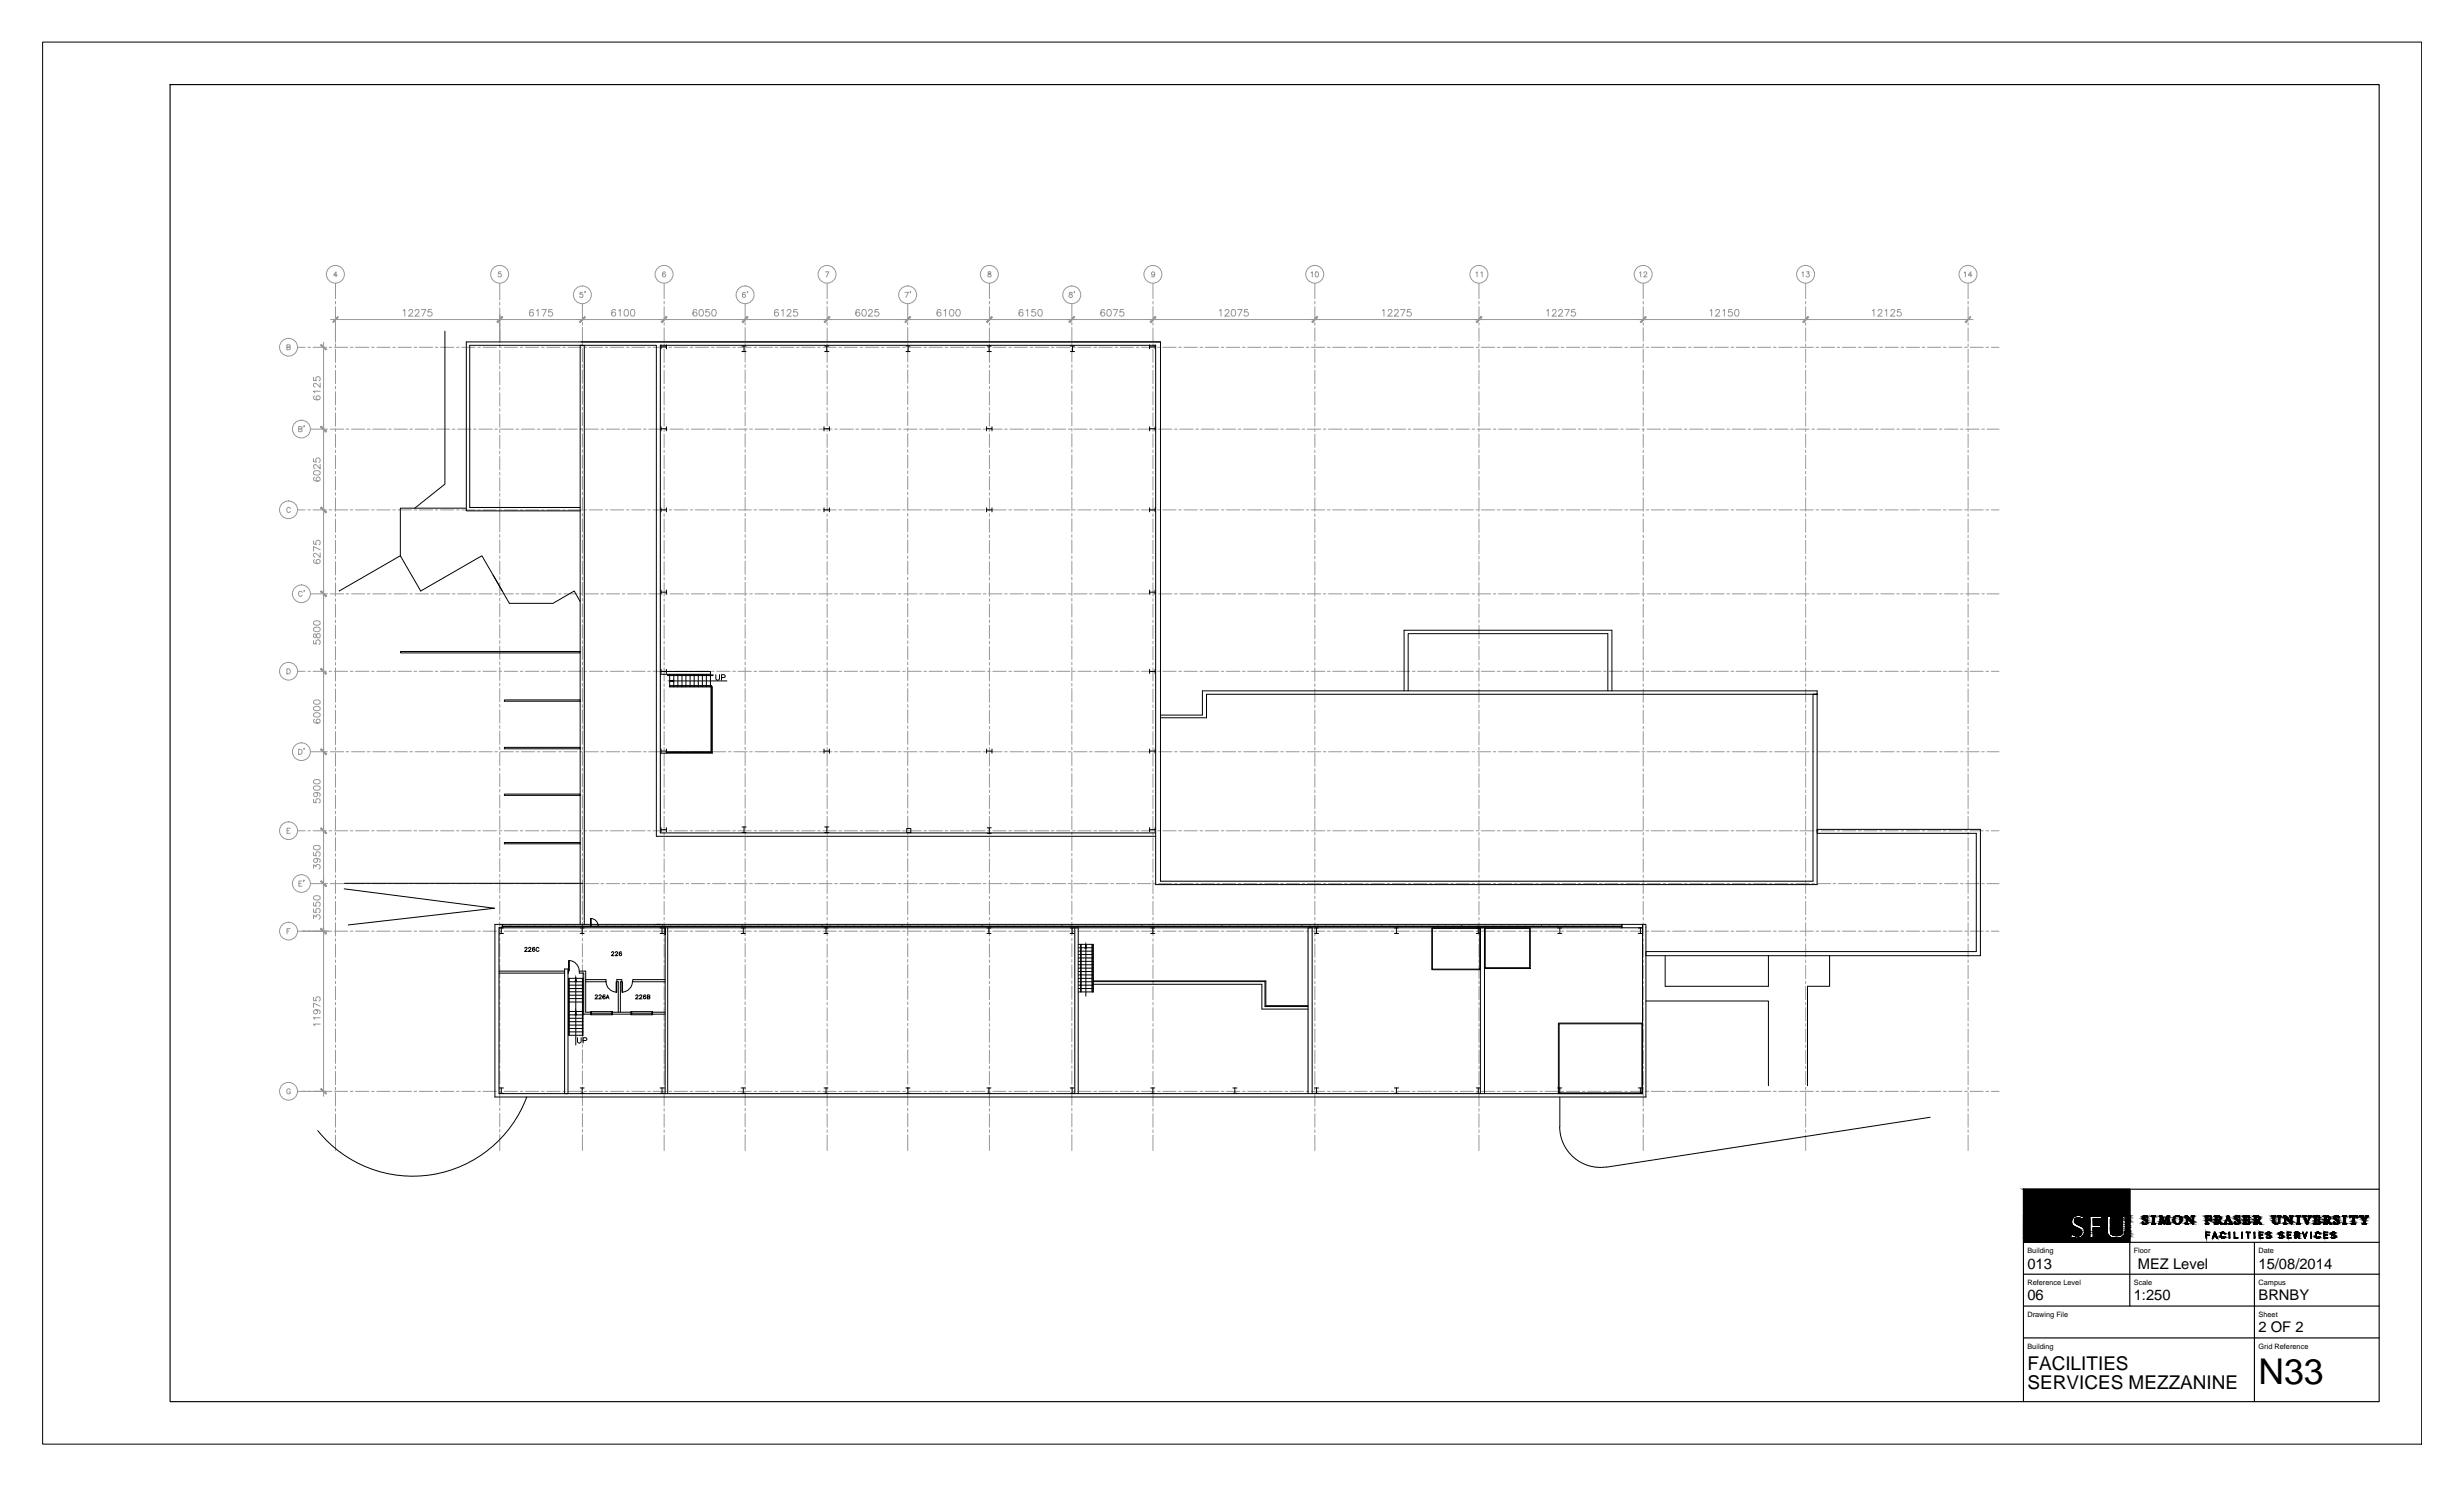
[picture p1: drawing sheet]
<svg xmlns="http://www.w3.org/2000/svg" width="737mm" height="444mm" viewBox="0 0 737 444" stroke-linecap="round" stroke-linejoin="round" font-family="sans-serif">
<defs><g id="words">
<text font-size="10.6" x="675.2" y="413.7">N33</text>
<g font-size="5.7">
<text x="606.1" y="409.5">FACILITIES</text>
<text x="606.1" y="415.2">SERVICES MEZZANINE</text>
</g>
<g font-size="4.4">
<text x="606.1" y="379.2">013</text>
<text x="639.1" y="379.2">MEZ Level</text>
<text x="675.2" y="379.2">15/08/2014</text>
<text x="606.1" y="388.7">06</text>
<text x="637.9" y="388.7">1:250</text>
<text x="675.2" y="388.7">BRNBY</text>
<text x="675.2" y="398.1">2 OF 2</text>
</g>
<g font-size="2.2">
<text x="606.1" y="374.5">Building</text>
<text x="637.9" y="374.5">Floor</text>
<text x="675.2" y="374.5">Date</text>
<text x="606.1" y="384.1">Reference Level</text>
<text x="637.9" y="384.1">Scale</text>
<text x="675.2" y="384.1">Campus</text>
<text x="606.1" y="393.6">Drawing File</text>
<text x="675.2" y="393.6">Sheet</text>
<text x="606.1" y="403.1">Building</text>
<text x="675.2" y="403.1">Grid Reference</text>
</g>
</g></defs>
<!-- layer: FP013-M|SGR -->
<g fill="none" stroke="#989898" stroke-width=".3">
<path d="M100.3 84.7v4.6M100.3 90.1v.8M100.3 91.7v3.9M100.3 96.4v.8M100.3 98v4M149.4 84.7v4.9M149.4 90.4v.8M149.4 92v4M149.4 96.7v.9M149.4 98.4v3.9M174.1 90.8v4.7M174.1 96.3v.8"/>
<path d="M174.1 97.9v4M198.5 84.7v4.6M198.5 90.1v.8M198.5 91.7v3.9M198.5 96.4v.8M198.5 98v4M222.8 90.8v4.7M222.8 96.3v.8M222.8 97.9v4M247.3 84.7v4.6M247.3 90.1v.8M247.3 91.7v3.9"/>
<path d="M247.3 96.4v.8M247.3 98v4M271.4 90.8v4.7M271.4 96.3v.8M271.4 97.9v4M295.8 84.7v4.6M295.8 90.1v.8M295.8 91.7v3.9M295.8 96.4v.8M295.8 98v4M320.4 90.8v4.7M320.4 96.3v.8"/>
<path d="M320.4 97.9v4M344.7 84.7v4.6M344.7 90.1v.8M344.7 91.7v3.9M344.7 96.4v.8M344.7 98v4M393.1 84.7v4.6M393.1 90.1v.8M393.1 91.7v3.9M393.1 96.4v.8M393.1 98v4M442.1 84.7v4.6"/>
<path d="M442.1 90.1v.8M442.1 91.7v3.9M442.1 96.4v.8M442.1 98v4M491.2 84.7v4.6M491.2 90.1v.8M491.2 91.7v3.9M491.2 96.4v.8M491.2 98v4M539.8 84.7v4.6M539.8 90.1v.8M539.8 91.7v3.9"/>
<path d="M539.8 96.4v.8M539.8 98v4M588.3 84.7v4.6M588.3 90.1v.8M588.3 91.7v3.9M588.3 96.4v.8M588.3 98v4M88.9 103.8h2.3M92 103.8h.8M93.6 103.8h4M98.4 103.8h.7M99.9 103.8h4"/>
<path d="M100.3 102.8v.8M100.3 104.4v3.9M100.3 109.1v.8M100.3 110.7v4M100.3 115.5v.8M100.3 117.1v3.9M104.7 103.8h.8M106.3 103.8h4M111.1 103.8h.7M112.6 103.8h4M117.4 103.8h.8M119 103.8h4"/>
<path d="M123.8 103.8h.7M125.3 103.8h4M130.1 103.8h.8M131.7 103.8h4M136.5 103.8h.7M138 103.8h4M142.8 103.8h.8M144.4 103.8h4M149.2 103.8h.7M149.4 103.1v.8M149.4 104.7v4M149.4 109.4v.9"/>
<path d="M149.4 111.1v3.9M149.4 115.8v.8M149.4 117.4v4M150.7 103.8h4M155.5 103.8h.8M157.1 103.8h4M161.9 103.8h.8M163.4 103.8h4M168.2 103.8h.8M169.8 103.8h4M174.1 102.7v.8M174.1 104.2v4"/>
<path d="M174.1 109v.8M174.1 110.6v4M174.1 115.4v.8M174.1 116.9v4M174.6 103.8h.8M176.1 103.8h4M180.9 103.8h.8M182.5 103.8h4M187.3 103.8h.8M188.8 103.8h4M193.6 103.8h.8M195.2 103.8h4"/>
<path d="M198.5 102.8v.8M198.5 104.4v3.9M198.5 109.1v.8M198.5 110.7v4M198.5 115.5v.8M198.5 117.1v3.9M200 103.8h.8M201.5 103.8h4M206.3 103.8h.8M207.9 103.8h4M212.7 103.8h.8M214.2 103.8h4"/>
<path d="M219 103.8h.8M220.6 103.8h4M222.8 102.7v.8M222.8 104.2v4M222.8 109v.8M222.8 110.6v4M222.8 115.4v.8M222.8 116.9v4M225.4 103.8h.8M226.9 103.8h4M231.7 103.8h.8M233.3 103.8h4"/>
<path d="M238.1 103.8h.8M239.6 103.8h4M244.4 103.8h.8M246 103.8h4M247.3 102.8v.8M247.3 104.4v3.9M247.3 109.1v.8M247.3 110.7v4M247.3 115.5v.8M247.3 117.1v3.9M250.8 103.8h.8M252.3 103.8h4"/>
<path d="M257.1 103.8h.8M258.7 103.8h4M263.5 103.8h.8M265 103.8h4M269.8 103.8h.8M271.4 102.7v.8M271.4 104.2v4M271.4 109v.8M271.4 110.6v4M271.4 115.4v.8M271.4 116.9v4M271.4 103.8h4"/>
<path d="M276.2 103.8h.8M277.7 103.8h4M282.5 103.8h.8M284.1 103.8h4M288.9 103.8h.8M290.4 103.8h4M295.2 103.8h.8M295.8 102.8v.8M295.8 104.4v3.9M295.8 109.1v.8M295.8 110.7v4M295.8 115.5v.8"/>
<path d="M295.8 117.1v3.9M296.8 103.8h4M301.6 103.8h.8M303.1 103.8h4M307.9 103.8h.8M309.5 103.8h4M314.3 103.8h.8M315.8 103.8h4M320.4 102.7v.8M320.4 104.2v4M320.4 109v.8M320.4 110.6v4"/>
<path d="M320.4 115.4v.8M320.4 116.9v4M320.6 103.8h.8M322.2 103.8h4M327 103.8h.8M328.5 103.8h4M333.3 103.8h.8M334.9 103.8h4M339.7 103.8h.8M341.2 103.8h4M344.7 102.8v.8M344.7 104.4v3.9"/>
<path d="M344.7 109.1v.8M344.7 110.7v4M344.7 115.5v.8M344.7 117.1v3.9M346 103.8h.8M347.6 103.8h4M352.4 103.8h.8M353.9 103.8h4M358.7 103.8h.8M360.3 103.8h4M365.1 103.8h.8M366.6 103.8h4"/>
<path d="M371.4 103.8h.8M373 103.8h4M377.8 103.8h.8M379.3 103.8h4M384.1 103.8h.8M385.7 103.8h4M390.5 103.8h.8M392 103.8h4M393.1 102.8v.8M393.1 104.4v3.9M393.1 109.1v.8M393.1 110.7v4"/>
<path d="M393.1 115.5v.8M393.1 117.1v3.9M396.8 103.8h.8M398.4 103.8h4M403.2 103.8h.8M404.7 103.8h4M409.5 103.8h.8M411.1 103.8h4M415.9 103.8h.8M417.4 103.8h4M422.2 103.8h.8M423.8 103.8h4"/>
<path d="M428.6 103.8h.8M430.1 103.8h4M434.9 103.8h.8M436.5 103.8h4M441.3 103.8h.8M442.1 102.8v.8M442.1 104.4v3.9M442.1 109.1v.8M442.1 110.7v4M442.1 115.5v.8M442.1 117.1v3.9M442.8 103.8h4"/>
<path d="M447.6 103.8h.8M449.2 103.8h4M454 103.8h.8M455.5 103.8h4M460.3 103.8h.8M461.9 103.8h4M466.7 103.8h.8M468.2 103.8h4M473 103.8h.8M474.6 103.8h4M479.4 103.8h.8M480.9 103.8h4"/>
<path d="M485.7 103.8h.8M487.3 103.8h4M491.2 102.8v.8M491.2 104.4v3.9M491.2 109.1v.8M491.2 110.7v4M491.2 115.5v.8M491.2 117.1v3.9M492.1 103.8h.8M493.6 103.8h4M498.4 103.8h.8M500 103.8h4"/>
<path d="M504.8 103.8h.8M506.3 103.8h4M511.1 103.8h.8M512.7 103.8h4M517.5 103.8h.8M519 103.8h4M523.8 103.8h.8M525.4 103.8h4M530.2 103.8h.8M531.7 103.8h4M536.5 103.8h.8M538.1 103.8h4"/>
<path d="M539.8 102.8v.8M539.8 104.4v3.9M539.8 109.1v.8M539.8 110.7v4M539.8 115.5v.8M539.8 117.1v3.9M542.9 103.8h.8M544.4 103.8h4M549.2 103.8h.8M550.8 103.8h4M555.6 103.8h.8M557.2 103.8h3.9"/>
<path d="M561.9 103.8h.8M563.5 103.8h4M568.3 103.8h.8M569.9 103.8h3.9M574.6 103.8h.8M576.2 103.8h4M581 103.8h.8M582.6 103.8h3.9M587.3 103.8h.8M588.3 102.8v.8M588.3 104.4v3.9M588.3 109.1v.8"/>
<path d="M588.3 110.7v4M588.3 115.5v.8M588.3 117.1v3.9M588.9 103.8h4M593.7 103.8h.8M595.3 103.8h2.3M92.8 128.3h3.6M97.1 128.3h.8M98.7 128.3h4M100.3 121.8v.8M100.3 123.4v4M100.3 128.2v.8"/>
<path d="M100.3 129.8v3.9M100.3 134.5v.8M100.3 136.1v4M103.5 128.3h.8M105.1 128.3h4M109.8 128.3h.8M111.4 128.3h4M116.2 128.3h.8M117.8 128.3h4M122.5 128.3h.8M124.1 128.3h4M128.9 128.3h.8"/>
<path d="M130.5 128.3h4M135.2 128.3h.8M136.8 128.3h4M141.6 128.3h.8M143.2 128.3h4M147.9 128.3h.8M149.4 122.1v.9M149.4 123.8v3.9M149.4 128.5v.8M149.4 130.1v4M149.4 134.8v.9M149.4 136.5v3.9"/>
<path d="M149.5 128.3h4M154.3 128.3h.8M155.9 128.3h4M160.6 128.3h.8M162.2 128.3h4M167 128.3h.8M168.6 128.3h4M173.3 128.3h.8M174.1 121.7v.8M174.1 123.3v4M174.1 128.1v.8M174.1 129.6v4"/>
<path d="M174.1 134.4v.8M174.1 136v4M174.9 128.3h4M179.7 128.3h.8M181.3 128.3h4M186 128.3h.8M187.6 128.3h4M192.4 128.3h.8M194 128.3h4M198.5 121.8v.8M198.5 123.4v4M198.5 128.2v.8"/>
<path d="M198.5 129.8v3.9M198.5 134.5v.8M198.5 136.1v4M198.7 128.3h.8M200.3 128.3h4M205.1 128.3h.8M206.7 128.3h4M211.4 128.3h.8M213 128.3h4M217.8 128.3h.8M219.4 128.3h4M222.8 121.7v.8"/>
<path d="M222.8 123.3v4M222.8 128.1v.8M222.8 129.6v4M222.8 134.4v.8M222.8 136v4M224.1 128.3h.8M225.7 128.3h4M230.5 128.3h.8M232.1 128.3h4M236.8 128.3h.8M238.4 128.3h4M243.2 128.3h.8"/>
<path d="M244.8 128.3h4M247.3 121.8v.8M247.3 123.4v4M247.3 128.2v.8M247.3 129.8v3.9M247.3 134.5v.8M247.3 136.1v4M249.5 128.3h.8M251.1 128.3h4M255.9 128.3h.8M257.5 128.3h4M262.2 128.3h.8"/>
<path d="M263.8 128.3h4M268.6 128.3h.8M270.2 128.3h4M271.4 121.7v.8M271.4 123.3v4M271.4 128.1v.8M271.4 129.6v4M271.4 134.4v.8M271.4 136v4M274.9 128.3h.8M276.5 128.3h4M281.3 128.3h.8"/>
<path d="M282.9 128.3h4M287.6 128.3h.8M289.2 128.3h4M294 128.3h.8M295.6 128.3h4M295.8 121.8v.8M295.8 123.4v4M295.8 128.2v.8M295.8 129.8v3.9M295.8 134.5v.8M295.8 136.1v4M300.3 128.3h.8"/>
<path d="M301.9 128.3h4M306.7 128.3h.8M308.3 128.3h4M313 128.3h.8M314.6 128.3h4M319.4 128.3h.8M320.4 121.7v.8M320.4 123.3v4M320.4 128.1v.8M320.4 129.6v4M320.4 134.4v.8M320.4 136v4"/>
<path d="M321 128.3h4M325.7 128.3h.8M327.3 128.3h4M332.1 128.3h.8M333.7 128.3h4M338.4 128.3h.8M340 128.3h4M344.7 121.8v.8M344.7 123.4v4M344.7 128.2v.8M344.7 129.8v3.9M344.7 134.5v.8"/>
<path d="M344.7 136.1v4M344.8 128.3h.8M346.4 128.3h4M351.1 128.3h.8M352.7 128.3h4M357.5 128.3h.8M359.1 128.3h4M363.8 128.3h.8M365.4 128.3h4M370.2 128.3h.8M371.8 128.3h4M376.5 128.3h.8"/>
<path d="M378.1 128.3h4M382.9 128.3h.8M384.5 128.3h4M389.3 128.3h.7M390.8 128.3h4M393.1 121.8v.8M393.1 123.4v4M393.1 128.2v.8M393.1 129.8v3.9M393.1 134.5v.8M393.1 136.1v4M395.6 128.3h.8"/>
<path d="M397.2 128.3h4M402 128.3h.7M403.5 128.3h4M408.3 128.3h.8M409.9 128.3h4M414.7 128.3h.7M416.2 128.3h4M421 128.3h.8M422.6 128.3h4M427.4 128.3h.7M428.9 128.3h4M433.7 128.3h.8"/>
<path d="M435.3 128.3h4M440.1 128.3h.7M441.6 128.3h4M442.1 121.8v.8M442.1 123.4v4M442.1 128.2v.8M442.1 129.8v3.9M442.1 134.5v.8M442.1 136.1v4M446.4 128.3h.8M448 128.3h4M452.8 128.3h.7"/>
<path d="M454.3 128.3h4M459.1 128.3h.8M460.7 128.3h4M465.5 128.3h.7M467 128.3h4M471.8 128.3h.8M473.4 128.3h4M478.2 128.3h.7M479.7 128.3h4M484.5 128.3h.8M486.1 128.3h4M490.9 128.3h.7"/>
<path d="M491.2 121.8v.8M491.2 123.4v4M491.2 128.2v.8M491.2 129.8v3.9M491.2 134.5v.8M491.2 136.1v4M492.4 128.3h4M497.2 128.3h.8M498.8 128.3h4M503.6 128.3h.7M505.1 128.3h4M509.9 128.3h.8"/>
<path d="M511.5 128.3h4M516.3 128.3h.7M517.8 128.3h4M522.6 128.3h.8M524.2 128.3h4M529 128.3h.7M530.5 128.3h4M535.3 128.3h.8M536.9 128.3h4M539.8 121.8v.8M539.8 123.4v4M539.8 128.2v.8"/>
<path d="M539.8 129.8v3.9M539.8 134.5v.8M539.8 136.1v4M541.7 128.3h.7M543.2 128.3h4M548 128.3h.8M549.6 128.3h4M554.4 128.3h.7M555.9 128.3h4M560.7 128.3h.8M562.3 128.3h4M567.1 128.3h.7"/>
<path d="M568.6 128.3h4M573.4 128.3h.8M575 128.3h4M579.8 128.3h.7M581.3 128.3h4M586.1 128.3h.8M587.7 128.3h4M588.3 121.8v.8M588.3 123.4v4M588.3 128.2v.8M588.3 129.8v3.9M588.3 134.5v.8"/>
<path d="M588.3 136.1v4M592.5 128.3h.7M594 128.3h3.6M88.9 152.4h2.3M92 152.4h.8M93.6 152.4h4M98.4 152.4h.7M99.9 152.4h4M100.3 140.9v.8M100.3 142.5v3.9M100.3 147.2v.8M100.3 148.8v4"/>
<path d="M100.3 153.6v.8M100.3 155.2v3.9M100.3 159.9v.8M104.7 152.4h.8M106.3 152.4h4M111.1 152.4h.7M112.6 152.4h4M117.4 152.4h.8M119 152.4h4M123.8 152.4h.7M125.3 152.4h4M130.1 152.4h.8"/>
<path d="M131.7 152.4h4M136.5 152.4h.7M138 152.4h4M142.8 152.4h.8M144.4 152.4h4M149.2 152.4h.7M149.4 141.2v.8M149.4 142.8v4M149.4 147.5v.9M149.4 149.2v4.9M149.4 154.2v4.8M149.4 159.8v.8"/>
<path d="M150.7 152.4h4M155.5 152.4h.8M157.1 152.4h4M161.9 152.4h.8M163.4 152.4h4M168.2 152.4h.8M169.8 152.4h4M174.1 140.8v.8M174.1 142.3v4M174.1 147.1v.8M174.1 148.7v4M174.1 153.5v.8"/>
<path d="M174.1 155v4M174.1 159.8v.8M174.6 152.4h.8M176.1 152.4h4M180.9 152.4h.8M182.5 152.4h4M187.3 152.4h.8M188.8 152.4h4M193.6 152.4h.8M195.2 152.4h4M198.5 140.9v.8M198.5 142.5v3.9"/>
<path d="M198.5 147.2v.8M198.5 148.8v4M198.5 153.6v.8M198.5 155.2v3.9M198.5 159.9v.8M200 152.4h.8M201.5 152.4h4M206.3 152.4h.8M207.9 152.4h4M212.7 152.4h.8M214.2 152.4h4M219 152.4h.8"/>
<path d="M220.6 152.4h4M222.8 140.8v.8M222.8 142.3v4M222.8 147.1v.8M222.8 148.7v4M222.8 153.5v.8M222.8 155v4M222.8 159.8v.8M225.4 152.4h.8M226.9 152.4h4M231.7 152.4h.8M233.3 152.4h4"/>
<path d="M238.1 152.4h.8M239.6 152.4h4M244.4 152.4h.8M246 152.4h4M247.3 140.9v.8M247.3 142.5v3.9M247.3 147.2v.8M247.3 148.8v4M247.3 153.6v.8M247.3 155.2v3.9M247.3 159.9v.8M250.8 152.4h.8"/>
<path d="M252.3 152.4h4M257.1 152.4h.8M258.7 152.4h4M263.5 152.4h.8M265 152.4h4M269.8 152.4h.8M271.4 140.8v.8M271.4 142.3v4M271.4 147.1v.8M271.4 148.7v4M271.4 153.5v.8M271.4 155v4"/>
<path d="M271.4 159.8v.8M271.4 152.4h4M276.2 152.4h.8M277.7 152.4h4M282.5 152.4h.8M284.1 152.4h4M288.9 152.4h.8M290.4 152.4h4M295.2 152.4h.8M295.8 140.9v.8M295.8 142.5v3.9M295.8 147.2v.8"/>
<path d="M295.8 148.8v4M295.8 153.6v.8M295.8 155.2v3.9M295.8 159.9v.8M296.8 152.4h4M301.6 152.4h.8M303.1 152.4h4M307.9 152.4h.8M309.5 152.4h4M314.3 152.4h.8M315.8 152.4h4M320.4 140.8v.8"/>
<path d="M320.4 142.3v4M320.4 147.1v.8M320.4 148.7v4M320.4 153.5v.8M320.4 155v4M320.4 159.8v.8M320.6 152.4h.8M322.2 152.4h4M327 152.4h.8M328.5 152.4h4M333.3 152.4h.8M334.9 152.4h4"/>
<path d="M339.7 152.4h.8M341.2 152.4h4M344.7 140.9v.8M344.7 142.5v3.9M344.7 147.2v.8M344.7 148.8v4M344.7 153.6v.8M344.7 155.2v3.9M344.7 159.9v.8M346 152.4h.8M347.6 152.4h4M352.4 152.4h.8"/>
<path d="M353.9 152.4h4M358.7 152.4h.8M360.3 152.4h4M365.1 152.4h.8M366.6 152.4h4M371.4 152.4h.8M373 152.4h4M377.8 152.4h.8M379.3 152.4h4M384.1 152.4h.8M385.7 152.4h4M390.5 152.4h.8"/>
<path d="M392 152.4h4M393.1 140.9v.8M393.1 142.5v3.9M393.1 147.2v.8M393.1 148.8v4M393.1 153.6v.8M393.1 155.2v3.9M393.1 159.9v.8M396.8 152.4h.8M398.4 152.4h4M403.2 152.4h.8M404.7 152.4h4"/>
<path d="M409.5 152.4h.8M411.1 152.4h4M415.9 152.4h.8M417.4 152.4h4M422.2 152.4h.8M423.8 152.4h4M428.6 152.4h.8M430.1 152.4h4M434.9 152.4h.8M436.5 152.4h4M441.3 152.4h.8M442.1 140.9v.8"/>
<path d="M442.1 142.5v3.9M442.1 147.2v.8M442.1 148.8v4M442.1 153.6v.8M442.1 155.2v3.9M442.1 159.9v.8M442.8 152.4h4M447.6 152.4h.8M449.2 152.4h4M454 152.4h.8M455.5 152.4h4M460.3 152.4h.8"/>
<path d="M461.9 152.4h4M466.7 152.4h.8M468.2 152.4h4M473 152.4h.8M474.6 152.4h4M479.4 152.4h.8M480.9 152.4h4M485.7 152.4h.8M487.3 152.4h4M491.2 140.9v.8M491.2 142.5v3.9M491.2 147.2v.8"/>
<path d="M491.2 148.8v4M491.2 153.6v.8M491.2 155.2v3.9M491.2 159.9v.8M492.1 152.4h.8M493.6 152.4h4M498.4 152.4h.8M500 152.4h4M504.8 152.4h.8M506.3 152.4h4M511.1 152.4h.8M512.7 152.4h4"/>
<path d="M517.5 152.4h.8M519 152.4h4M523.8 152.4h.8M525.4 152.4h4M530.2 152.4h.8M531.7 152.4h4M536.5 152.4h.8M538.1 152.4h4M539.8 140.9v.8M539.8 142.5v3.9M539.8 147.2v.8M539.8 148.8v4"/>
<path d="M539.8 153.6v.8M539.8 155.2v3.9M539.8 159.9v.8M542.9 152.4h.8M544.4 152.4h4M549.2 152.4h.8M550.8 152.4h4M555.6 152.4h.8M557.2 152.4h3.9M561.9 152.4h.8M563.5 152.4h4M568.3 152.4h.8"/>
<path d="M569.9 152.4h3.9M574.6 152.4h.8M576.2 152.4h4M581 152.4h.8M582.6 152.4h3.9M587.3 152.4h.8M588.3 140.9v.8M588.3 142.5v3.9M588.3 147.2v.8M588.3 148.8v4M588.3 153.6v.8M588.3 155.2v3.9"/>
<path d="M588.3 159.9v.8M588.9 152.4h4M593.7 152.4h.8M595.3 152.4h2.3M92.8 177.5h3.6M97.1 177.5h.8M98.7 177.5h4M100.3 161.5v4M100.3 166.3v.8M100.3 167.9v3.9M100.3 172.6v.8M100.3 174.2v4"/>
<path d="M100.3 179v.8M103.5 177.5h.8M105.1 177.5h4M109.8 177.5h.8M111.4 177.5h4M116.2 177.5h.8M117.8 177.5h4M122.5 177.5h.8M124.1 177.5h4M128.9 177.5h.8M130.5 177.5h4M135.2 177.5h.8"/>
<path d="M136.8 177.5h4M141.6 177.5h.8M143.2 177.5h4M147.9 177.5h.8M149.4 161.4v3.9M149.4 166.1v.8M149.4 167.7v4M149.4 172.5v.8M149.4 174.1v3.9M149.4 178.8v.8M149.5 177.5h4M154.3 177.5h.8"/>
<path d="M155.9 177.5h4M160.6 177.5h.8M162.2 177.5h4M167 177.5h.8M168.6 177.5h4M173.3 177.5h.8M174.1 161.4v4M174.1 166.2v.8M174.1 167.7v4M174.1 172.5v.8M174.1 174.1v4M174.1 178.9v.8"/>
<path d="M174.9 177.5h4M179.7 177.5h.8M181.3 177.5h4M186 177.5h.8M187.6 177.5h4M192.4 177.5h.8M194 177.5h4M198.5 161.5v4M198.5 166.3v.8M198.5 167.9v3.9M198.5 172.6v.8M198.5 174.2v4"/>
<path d="M198.5 179v.8M198.7 177.5h.8M200.3 177.5h4M205.1 177.5h.8M206.7 177.5h4M211.4 177.5h.8M213 177.5h4M217.8 177.5h.8M219.4 177.5h4M222.8 161.4v4M222.8 166.2v.8M222.8 167.7v4"/>
<path d="M222.8 172.5v.8M222.8 174.1v4M222.8 178.9v.8M224.1 177.5h.8M225.7 177.5h4M230.5 177.5h.8M232.1 177.5h4M236.8 177.5h.8M238.4 177.5h4M243.2 177.5h.8M244.8 177.5h4M247.3 161.5v4"/>
<path d="M247.3 166.3v.8M247.3 167.9v3.9M247.3 172.6v.8M247.3 174.2v4M247.3 179v.8M249.5 177.5h.8M251.1 177.5h4M255.9 177.5h.8M257.5 177.5h4M262.2 177.5h.8M263.8 177.5h4M268.6 177.5h.8"/>
<path d="M270.2 177.5h4M271.4 161.4v4M271.4 166.2v.8M271.4 167.7v4M271.4 172.5v.8M271.4 174.1v4M271.4 178.9v.8M274.9 177.5h.8M276.5 177.5h4M281.3 177.5h.8M282.9 177.5h4M287.6 177.5h.8"/>
<path d="M289.2 177.5h4M294 177.5h.8M295.6 177.5h4M295.8 161.5v4M295.8 166.3v.8M295.8 167.9v3.9M295.8 172.6v.8M295.8 174.2v4M295.8 179v.8M300.3 177.5h.8M301.9 177.5h4M306.7 177.5h.8"/>
<path d="M308.3 177.5h4M313 177.5h.8M314.6 177.5h4M319.4 177.5h.8M320.4 161.4v4M320.4 166.2v.8M320.4 167.7v4M320.4 172.5v.8M320.4 174.1v4M320.4 178.9v.8M321 177.5h4M325.7 177.5h.8"/>
<path d="M327.3 177.5h4M332.1 177.5h.8M333.7 177.5h4M338.4 177.5h.8M340 177.5h4M344.7 161.5v4M344.7 166.3v.8M344.7 167.9v3.9M344.7 172.6v.8M344.7 174.2v4M344.7 179v.8M344.8 177.5h.8"/>
<path d="M346.4 177.5h4M351.1 177.5h.8M352.7 177.5h4M357.5 177.5h.8M359.1 177.5h4M363.8 177.5h.8M365.4 177.5h4M370.2 177.5h.8M371.8 177.5h4M376.5 177.5h.8M378.1 177.5h4M382.9 177.5h.8"/>
<path d="M384.5 177.5h4M389.3 177.5h.7M390.8 177.5h4M393.1 161.5v4M393.1 166.3v.8M393.1 167.9v3.9M393.1 172.6v.8M393.1 174.2v4M393.1 179v.8M395.6 177.5h.8M397.2 177.5h4M402 177.5h.7"/>
<path d="M403.5 177.5h4M408.3 177.5h.8M409.9 177.5h4M414.7 177.5h.7M416.2 177.5h4M421 177.5h.8M422.6 177.5h4M427.4 177.5h.7M428.9 177.5h4M433.7 177.5h.8M435.3 177.5h4M440.1 177.5h.7"/>
<path d="M441.6 177.5h4M442.1 161.5v4M442.1 166.3v.8M442.1 167.9v3.9M442.1 172.6v.8M442.1 174.2v4M442.1 179v.8M446.4 177.5h.8M448 177.5h4M452.8 177.5h.7M454.3 177.5h4M459.1 177.5h.8"/>
<path d="M460.7 177.5h4M465.5 177.5h.7M467 177.5h4M471.8 177.5h.8M473.4 177.5h4M478.2 177.5h.7M479.7 177.5h4M484.5 177.5h.8M486.1 177.5h4M490.9 177.5h.7M491.2 161.5v4M491.2 166.3v.8"/>
<path d="M491.2 167.9v3.9M491.2 172.6v.8M491.2 174.2v4M491.2 179v.8M492.4 177.5h4M497.2 177.5h.8M498.8 177.5h4M503.6 177.5h.7M505.1 177.5h4M509.9 177.5h.8M511.5 177.5h4M516.3 177.5h.7"/>
<path d="M517.8 177.5h4M522.6 177.5h.8M524.2 177.5h4M529 177.5h.7M530.5 177.5h4M535.3 177.5h.8M536.9 177.5h4M539.8 161.5v4M539.8 166.3v.8M539.8 167.9v3.9M539.8 172.6v.8M539.8 174.2v4"/>
<path d="M539.8 179v.8M541.7 177.5h.7M543.2 177.5h4M548 177.5h.8M549.6 177.5h4M554.4 177.5h.7M555.9 177.5h4M560.7 177.5h.8M562.3 177.5h4M567.1 177.5h.7M568.6 177.5h4M573.4 177.5h.8"/>
<path d="M575 177.5h4M579.8 177.5h.7M581.3 177.5h4M586.1 177.5h.8M587.7 177.5h4M588.3 161.5v4M588.3 166.3v.8M588.3 167.9v3.9M588.3 172.6v.8M588.3 174.2v4M588.3 179v.8M592.5 177.5h.7"/>
<path d="M594 177.5h3.6M100.3 180.6v3.9M100.3 185.3v.8M100.3 186.9v4M100.3 191.7v.8M100.3 193.3v3.9M100.3 198v.8M100.3 199.6v4M149.4 180.4v4M149.4 185.2v.8M149.4 186.8v3.9M149.4 191.5v.8"/>
<path d="M149.4 193.1v4M149.4 197.9v.8M149.4 199.5v3.9M174.1 180.4v4M174.1 185.2v.8M174.1 186.8v4M174.1 191.6v.8M174.1 193.1v4M174.1 197.9v.8M174.1 199.5v4M198.5 180.6v3.9M198.5 185.3v.8"/>
<path d="M198.5 186.9v4M198.5 191.7v.8M198.5 193.3v3.9M198.5 198v.8M198.5 199.6v4M222.8 180.4v4M222.8 185.2v.8M222.8 186.8v4M222.8 191.6v.8M222.8 193.1v4M222.8 197.9v.8M222.8 199.5v4"/>
<path d="M247.3 180.6v3.9M247.3 185.3v.8M247.3 186.9v4M247.3 191.7v.8M247.3 193.3v3.9M247.3 198v.8M247.3 199.6v4M271.4 180.4v4M271.4 185.2v.8M271.4 186.8v4M271.4 191.6v.8M271.4 193.1v4"/>
<path d="M271.4 197.9v.8M271.4 199.5v4M295.8 180.6v3.9M295.8 185.3v.8M295.8 186.9v4M295.8 191.7v.8M295.8 193.3v3.9M295.8 198v.8M295.8 199.6v4M320.4 180.4v4M320.4 185.2v.8M320.4 186.8v4"/>
<path d="M320.4 191.6v.8M320.4 193.1v4M320.4 197.9v.8M320.4 199.5v4M344.7 180.6v3.9M344.7 185.3v.8M344.7 186.9v4M344.7 191.7v.8M344.7 193.3v3.9M344.7 198v.8M344.7 199.6v4M393.1 180.6v3.9"/>
<path d="M393.1 185.3v.8M393.1 186.9v4M393.1 191.7v.8M393.1 193.3v3.9M393.1 198v.8M393.1 199.6v4M442.1 180.6v3.9M442.1 185.3v.8M442.1 186.9v4M442.1 191.7v.8M442.1 193.3v3.9M442.1 198v.8"/>
<path d="M442.1 199.6v4M491.2 180.6v3.9M491.2 185.3v.8M491.2 186.9v4M491.2 191.7v.8M491.2 193.3v3.9M491.2 198v.8M491.2 199.6v4M539.8 180.6v3.9M539.8 185.3v.8M539.8 186.9v4M539.8 191.7v.8"/>
<path d="M539.8 193.3v3.9M539.8 198v.8M539.8 199.6v4M588.3 180.6v3.9M588.3 185.3v.8M588.3 186.9v4M588.3 191.7v.8M588.3 193.3v3.9M588.3 198v.8M588.3 199.6v4M88.9 200.7h2.3M92 200.7h.8"/>
<path d="M93.6 200.7h4M98.4 200.7h.7M99.9 200.7h4M100.3 204.4v.8M100.3 206v3.9M100.3 210.7v.8M100.3 212.3v4M100.3 217.1v.8M100.3 218.7v3.9M104.7 200.7h.8M106.3 200.7h4M111.1 200.7h.7"/>
<path d="M112.6 200.7h4M117.4 200.7h.8M119 200.7h4M123.8 200.7h.7M125.3 200.7h4M130.1 200.7h.8M131.7 200.7h4M136.5 200.7h.7M138 200.7h4M142.8 200.7h.8M144.4 200.7h4M149.2 200.7h.7"/>
<path d="M149.4 204.2v.8M149.4 205.8v4M149.4 210.6v.8M149.4 212.2v3.9M149.4 216.9v.8M149.4 218.5v4M150.7 200.7h4M155.5 200.7h.8M157.1 200.7h4M161.9 200.7h.8M163.4 200.7h4M168.2 200.7h.8"/>
<path d="M169.8 200.7h4M174.1 204.3v.8M174.1 205.8v4M174.1 210.6v.8M174.1 212.2v4M174.1 217v.8M174.1 218.5v4M174.6 200.7h.8M176.1 200.7h4M180.9 200.7h.8M182.5 200.7h4M187.3 200.7h.8"/>
<path d="M188.8 200.7h4M193.6 200.7h.8M195.2 200.7h4M198.5 204.4v.8M198.5 206v3.9M198.5 210.7v.8M198.5 212.3v4M198.5 217.1v.8M198.5 218.7v3.9M200 200.7h.8M201.5 200.7h4M206.3 200.7h.8"/>
<path d="M207.9 200.7h4M212.7 200.7h.8M214.2 200.7h4M219 200.7h.8M220.6 200.7h4M222.8 204.3v.8M222.8 205.8v4M222.8 210.6v.8M222.8 212.2v4M222.8 217v.8M222.8 218.5v4M225.4 200.7h.8"/>
<path d="M226.9 200.7h4M231.7 200.7h.8M233.3 200.7h4M238.1 200.7h.8M239.6 200.7h4M244.4 200.7h.8M246 200.7h4M247.3 204.4v.8M247.3 206v3.9M247.3 210.7v.8M247.3 212.3v4M247.3 217.1v.8"/>
<path d="M247.3 218.7v3.9M250.8 200.7h.8M252.3 200.7h4M257.1 200.7h.8M258.7 200.7h4M263.5 200.7h.8M265 200.7h4M269.8 200.7h.8M271.4 204.3v.8M271.4 205.8v4M271.4 210.6v.8M271.4 212.2v4"/>
<path d="M271.4 217v.8M271.4 218.5v4M271.4 200.7h4M276.2 200.7h.8M277.7 200.7h4M282.5 200.7h.8M284.1 200.7h4M288.9 200.7h.8M290.4 200.7h4M295.2 200.7h.8M295.8 204.4v.8M295.8 206v3.9"/>
<path d="M295.8 210.7v.8M295.8 212.3v4M295.8 217.1v.8M295.8 218.7v3.9M296.8 200.7h4M301.6 200.7h.8M303.1 200.7h4M307.9 200.7h.8M309.5 200.7h4M314.3 200.7h.8M315.8 200.7h4M320.4 204.3v.8"/>
<path d="M320.4 205.8v4M320.4 210.6v.8M320.4 212.2v4M320.4 217v.8M320.4 218.5v4M320.6 200.7h.8M322.2 200.7h4M327 200.7h.8M328.5 200.7h4M333.3 200.7h.8M334.9 200.7h4M339.7 200.7h.8"/>
<path d="M341.2 200.7h4M344.7 204.4v.8M344.7 206v3.9M344.7 210.7v.8M344.7 212.3v4M344.7 217.1v.8M344.7 218.7v3.9M346 200.7h.8M347.6 200.7h4M352.4 200.7h.8M353.9 200.7h4M358.7 200.7h.8"/>
<path d="M360.3 200.7h4M365.1 200.7h.8M366.6 200.7h4M371.4 200.7h.8M373 200.7h4M377.8 200.7h.8M379.3 200.7h4M384.1 200.7h.8M385.7 200.7h4M390.5 200.7h.8M392 200.7h4M393.1 204.4v.8"/>
<path d="M393.1 206v3.9M393.1 210.7v.8M393.1 212.3v4M393.1 217.1v.8M393.1 218.7v3.9M396.8 200.7h.8M398.4 200.7h4M403.2 200.7h.8M404.7 200.7h4M409.5 200.7h.8M411.1 200.7h4M415.9 200.7h.8"/>
<path d="M417.4 200.7h4M422.2 200.7h.8M423.8 200.7h4M428.6 200.7h.8M430.1 200.7h4M434.9 200.7h.8M436.5 200.7h4M441.3 200.7h.8M442.1 204.4v.8M442.1 206v3.9M442.1 210.7v.8M442.1 212.3v4"/>
<path d="M442.1 217.1v.8M442.1 218.7v3.9M442.8 200.7h4M447.6 200.7h.8M449.2 200.7h4M454 200.7h.8M455.5 200.7h4M460.3 200.7h.8M461.9 200.7h4M466.7 200.7h.8M468.2 200.7h4M473 200.7h.8"/>
<path d="M474.6 200.7h4M479.4 200.7h.8M480.9 200.7h4M485.7 200.7h.8M487.3 200.7h4M491.2 204.4v.8M491.2 206v3.9M491.2 210.7v.8M491.2 212.3v4M491.2 217.1v.8M491.2 218.7v3.9M492.1 200.7h.8"/>
<path d="M493.6 200.7h4M498.4 200.7h.8M500 200.7h4M504.8 200.7h.8M506.3 200.7h4M511.1 200.7h.8M512.7 200.7h4M517.5 200.7h.8M519 200.7h4M523.8 200.7h.8M525.4 200.7h4M530.2 200.7h.8"/>
<path d="M531.7 200.7h4M536.5 200.7h.8M538.1 200.7h4M539.8 204.4v.8M539.8 206v3.9M539.8 210.7v.8M539.8 212.3v4M539.8 217.1v.8M539.8 218.7v3.9M542.9 200.7h.8M544.4 200.7h4M549.2 200.7h.8"/>
<path d="M550.8 200.7h4M555.6 200.7h.8M557.2 200.7h3.9M561.9 200.7h.8M563.5 200.7h4M568.3 200.7h.8M569.9 200.7h3.9M574.6 200.7h.8M576.2 200.7h4M581 200.7h.8M582.6 200.7h3.9M587.3 200.7h.8"/>
<path d="M588.3 204.4v.8M588.3 206v3.9M588.3 210.7v.8M588.3 212.3v4M588.3 217.1v.8M588.3 218.7v3.9M588.9 200.7h4M593.7 200.7h.8M595.3 200.7h2.3M92.8 224.7h3.6M97.1 224.7h.8M98.7 224.7h4"/>
<path d="M100.3 223.4v.8M100.3 225v4M100.3 229.8v.8M100.3 231.4v3.9M100.3 236.1v.8M100.3 237.7v4M103.5 224.7h.8M105.1 224.7h4M109.8 224.7h.8M111.4 224.7h4M116.2 224.7h.8M117.8 224.7h4"/>
<path d="M122.5 224.7h.8M124.1 224.7h4M128.9 224.7h.8M130.5 224.7h4M135.2 224.7h.8M136.8 224.7h4M141.6 224.7h.8M143.2 224.7h4M147.9 224.7h.8M149.4 223.3v.8M149.4 224.9v3.9M149.4 229.6v.8"/>
<path d="M149.4 231.2v4M149.4 236v.8M149.4 237.6v3.9M149.5 224.7h4M154.3 224.7h.8M155.9 224.7h4M160.6 224.7h.8M162.2 224.7h4M167 224.7h.8M168.6 224.7h4M173.3 224.7h.8M174.1 223.3v.8"/>
<path d="M174.1 224.9v4M174.1 229.7v.8M174.1 231.2v4M174.1 236v.8M174.1 237.6v4M174.9 224.7h4M179.7 224.7h.8M181.3 224.7h4M186 224.7h.8M187.6 224.7h4M192.4 224.7h.8M194 224.7h4"/>
<path d="M198.5 223.4v.8M198.5 225v4M198.5 229.8v.8M198.5 231.4v3.9M198.5 236.1v.8M198.5 237.7v4M198.7 224.7h.8M200.3 224.7h4M205.1 224.7h.8M206.7 224.7h4M211.4 224.7h.8M213 224.7h4"/>
<path d="M217.8 224.7h.8M219.4 224.7h4M222.8 223.3v.8M222.8 224.9v4M222.8 229.7v.8M222.8 231.2v4M222.8 236v.8M222.8 237.6v4M224.1 224.7h.8M225.7 224.7h4M230.5 224.7h.8M232.1 224.7h4"/>
<path d="M236.8 224.7h.8M238.4 224.7h4M243.2 224.7h.8M244.8 224.7h4M247.3 223.4v.8M247.3 225v4M247.3 229.8v.8M247.3 231.4v3.9M247.3 236.1v.8M247.3 237.7v4M249.5 224.7h.8M251.1 224.7h4"/>
<path d="M255.9 224.7h.8M257.5 224.7h4M262.2 224.7h.8M263.8 224.7h4M268.6 224.7h.8M270.2 224.7h4M271.4 223.3v.8M271.4 224.9v4M271.4 229.7v.8M271.4 231.2v4M271.4 236v.8M271.4 237.6v4"/>
<path d="M274.9 224.7h.8M276.5 224.7h4M281.3 224.7h.8M282.9 224.7h4M287.6 224.7h.8M289.2 224.7h4M294 224.7h.8M295.6 224.7h4M295.8 223.4v.8M295.8 225v4M295.8 229.8v.8M295.8 231.4v3.9"/>
<path d="M295.8 236.1v.8M295.8 237.7v4M300.3 224.7h.8M301.9 224.7h4M306.7 224.7h.8M308.3 224.7h4M313 224.7h.8M314.6 224.7h4M319.4 224.7h.8M320.4 223.3v.8M320.4 224.9v4M320.4 229.7v.8"/>
<path d="M320.4 231.2v4M320.4 236v.8M320.4 237.6v4M321 224.7h4M325.7 224.7h.8M327.3 224.7h4M332.1 224.7h.8M333.7 224.7h4M338.4 224.7h.8M340 224.7h4M344.7 223.4v.8M344.7 225v4"/>
<path d="M344.7 229.8v.8M344.7 231.4v3.9M344.7 236.1v.8M344.7 237.7v4M344.8 224.7h.8M346.4 224.7h4M351.1 224.7h.8M352.7 224.7h4M357.5 224.7h.8M359.1 224.7h4M363.8 224.7h.8M365.4 224.7h4"/>
<path d="M370.2 224.7h.8M371.8 224.7h4M376.5 224.7h.8M378.1 224.7h4M382.9 224.7h.8M384.5 224.7h4M389.3 224.7h.7M390.8 224.7h4M393.1 223.4v.8M393.1 225v4M393.1 229.8v.8M393.1 231.4v3.9"/>
<path d="M393.1 236.1v.8M393.1 237.7v4M395.6 224.7h.8M397.2 224.7h4M402 224.7h.7M403.5 224.7h4M408.3 224.7h.8M409.9 224.7h4M414.7 224.7h.7M416.2 224.7h4M421 224.7h.8M422.6 224.7h4"/>
<path d="M427.4 224.7h.7M428.9 224.7h4M433.7 224.7h.8M435.3 224.7h4M440.1 224.7h.7M441.6 224.7h4M442.1 223.4v.8M442.1 225v4M442.1 229.8v.8M442.1 231.4v3.9M442.1 236.1v.8M442.1 237.7v4"/>
<path d="M446.4 224.7h.8M448 224.7h4M452.8 224.7h.7M454.3 224.7h4M459.1 224.7h.8M460.7 224.7h4M465.5 224.7h.7M467 224.7h4M471.8 224.7h.8M473.4 224.7h4M478.2 224.7h.7M479.7 224.7h4"/>
<path d="M484.5 224.7h.8M486.1 224.7h4M490.9 224.7h.7M491.2 223.4v.8M491.2 225v4M491.2 229.8v.8M491.2 231.4v3.9M491.2 236.1v.8M491.2 237.7v4M492.4 224.7h4M497.2 224.7h.8M498.8 224.7h4"/>
<path d="M503.6 224.7h.7M505.1 224.7h4M509.9 224.7h.8M511.5 224.7h4M516.3 224.7h.7M517.8 224.7h4M522.6 224.7h.8M524.2 224.7h4M529 224.7h.7M530.5 224.7h4M535.3 224.7h.8M536.9 224.7h4"/>
<path d="M539.8 223.4v.8M539.8 225v4M539.8 229.8v.8M539.8 231.4v3.9M539.8 236.1v.8M539.8 237.7v4M541.7 224.7h.7M543.2 224.7h4M548 224.7h.8M549.6 224.7h4M554.4 224.7h.7M555.9 224.7h4"/>
<path d="M560.7 224.7h.8M562.3 224.7h4M567.1 224.7h.7M568.6 224.7h4M573.4 224.7h.8M575 224.7h4M579.8 224.7h.7M581.3 224.7h4M586.1 224.7h.8M587.7 224.7h4M588.3 223.4v.8M588.3 225v4"/>
<path d="M588.3 229.8v.8M588.3 231.4v3.9M588.3 236.1v.8M588.3 237.7v4M592.5 224.7h.7M594 224.7h3.6M88.9 248.3h2.3M92 248.3h.8M93.6 248.3h4M98.4 248.3h.7M99.9 248.3h4M100.3 242.5v.8"/>
<path d="M100.3 244.1v3.9M100.3 248.8v.8M100.3 250.4v4M100.3 255.2v.8M100.3 256.8v3.9M104.7 248.3h.8M106.3 248.3h4M111.1 248.3h.7M112.6 248.3h4M117.4 248.3h.8M119 248.3h4M123.8 248.3h.7"/>
<path d="M125.3 248.3h4M130.1 248.3h.8M131.7 248.3h4M136.5 248.3h.7M138 248.3h4M142.8 248.3h.8M144.4 248.3h4M149.2 248.3h.7M149.4 242.3v.8M149.4 243.9v4M149.4 248.7v.8M149.4 250.3v3.9"/>
<path d="M149.4 255v.8M149.4 256.6v4M150.7 248.3h4M155.5 248.3h.8M157.1 248.3h4M161.9 248.3h.8M163.4 248.3h4M168.2 248.3h.8M169.8 248.3h4M174.1 242.4v.8M174.1 243.9v4M174.1 248.7v.8"/>
<path d="M174.1 250.3v4M174.1 255.1v.8M174.1 256.6v4M174.6 248.3h.8M176.1 248.3h4M180.9 248.3h.8M182.5 248.3h4M187.3 248.3h.8M188.8 248.3h4M193.6 248.3h.8M195.2 248.3h4M198.5 242.5v.8"/>
<path d="M198.5 244.1v3.9M198.5 248.8v.8M198.5 250.4v4M198.5 255.2v.8M198.5 256.8v3.9M200 248.3h.8M201.5 248.3h4M206.3 248.3h.8M207.9 248.3h4M212.7 248.3h.8M214.2 248.3h4M219 248.3h.8"/>
<path d="M220.6 248.3h4M222.8 242.4v.8M222.8 243.9v4M222.8 248.7v.8M222.8 250.3v4M222.8 255.1v.8M222.8 256.6v4M225.4 248.3h.8M226.9 248.3h4M231.7 248.3h.8M233.3 248.3h4M238.1 248.3h.8"/>
<path d="M239.6 248.3h4M244.4 248.3h.8M246 248.3h4M247.3 242.5v.8M247.3 244.1v3.9M247.3 248.8v.8M247.3 250.4v4M247.3 255.2v.8M247.3 256.8v3.9M250.8 248.3h.8M252.3 248.3h4M257.1 248.3h.8"/>
<path d="M258.7 248.3h4M263.5 248.3h.8M265 248.3h4M269.8 248.3h.8M271.4 242.4v.8M271.4 243.9v4M271.4 248.7v.8M271.4 250.3v4M271.4 255.1v.8M271.4 256.6v4M271.4 248.3h4M276.2 248.3h.8"/>
<path d="M277.7 248.3h4M282.5 248.3h.8M284.1 248.3h4M288.9 248.3h.8M290.4 248.3h4M295.2 248.3h.8M295.8 242.5v.8M295.8 244.1v3.9M295.8 248.8v.8M295.8 250.4v4M295.8 255.2v.8M295.8 256.8v3.9"/>
<path d="M296.8 248.3h4M301.6 248.3h.8M303.1 248.3h4M307.9 248.3h.8M309.5 248.3h4M314.3 248.3h.8M315.8 248.3h4M320.4 242.4v.8M320.4 243.9v4M320.4 248.7v.8M320.4 250.3v4M320.4 255.1v.8"/>
<path d="M320.4 256.6v4M320.6 248.3h.8M322.2 248.3h4M327 248.3h.8M328.5 248.3h4M333.3 248.3h.8M334.9 248.3h4M339.7 248.3h.8M341.2 248.3h4M344.7 242.5v.8M344.7 244.1v3.9M344.7 248.8v.8"/>
<path d="M344.7 250.4v4M344.7 255.2v.8M344.7 256.8v3.9M346 248.3h.8M347.6 248.3h4M352.4 248.3h.8M353.9 248.3h4M358.7 248.3h.8M360.3 248.3h4M365.1 248.3h.8M366.6 248.3h4M371.4 248.3h.8"/>
<path d="M373 248.3h4M377.8 248.3h.8M379.3 248.3h4M384.1 248.3h.8M385.7 248.3h4M390.5 248.3h.8M392 248.3h4M393.1 242.5v.8M393.1 244.1v3.9M393.1 248.8v.8M393.1 250.4v4M393.1 255.2v.8"/>
<path d="M393.1 256.8v3.9M396.8 248.3h.8M398.4 248.3h4M403.2 248.3h.8M404.7 248.3h4M409.5 248.3h.8M411.1 248.3h4M415.9 248.3h.8M417.4 248.3h4M422.2 248.3h.8M423.8 248.3h4M428.6 248.3h.8"/>
<path d="M430.1 248.3h4M434.9 248.3h.8M436.5 248.3h4M441.3 248.3h.8M442.1 242.5v.8M442.1 244.1v3.9M442.1 248.8v.8M442.1 250.4v4M442.1 255.2v.8M442.1 256.8v3.9M442.8 248.3h4M447.6 248.3h.8"/>
<path d="M449.2 248.3h4M454 248.3h.8M455.5 248.3h4M460.3 248.3h.8M461.9 248.3h4M466.7 248.3h.8M468.2 248.3h4M473 248.3h.8M474.6 248.3h4M479.4 248.3h.8M480.9 248.3h4M485.7 248.3h.8"/>
<path d="M487.3 248.3h4M491.2 242.5v.8M491.2 244.1v3.9M491.2 248.8v.8M491.2 250.4v4M491.2 255.2v.8M491.2 256.8v3.9M492.1 248.3h.8M493.6 248.3h4M498.4 248.3h.8M500 248.3h4M504.8 248.3h.8"/>
<path d="M506.3 248.3h4M511.1 248.3h.8M512.7 248.3h4M517.5 248.3h.8M519 248.3h4M523.8 248.3h.8M525.4 248.3h4M530.2 248.3h.8M531.7 248.3h4M536.5 248.3h.8M538.1 248.3h4M539.8 242.5v.8"/>
<path d="M539.8 244.1v3.9M539.8 248.8v.8M539.8 250.4v4M539.8 255.2v.8M539.8 256.8v3.9M542.9 248.3h.8M544.4 248.3h4M549.2 248.3h.8M550.8 248.3h4M555.6 248.3h.8M557.2 248.3h3.9M561.9 248.3h.8"/>
<path d="M563.5 248.3h4M568.3 248.3h.8M569.9 248.3h3.9M574.6 248.3h.8M576.2 248.3h4M581 248.3h.8M582.6 248.3h3.9M587.3 248.3h.8M588.3 242.5v.8M588.3 244.1v3.9M588.3 248.8v.8M588.3 250.4v4"/>
<path d="M588.3 255.2v.8M588.3 256.8v3.9M588.9 248.3h4M593.7 248.3h.8M595.3 248.3h2.3M88.9 278.4h2.3M92 278.4h.8M92.8 264.1h3.6M93.6 278.4h4M97.1 264.1h.8M98.4 278.4h.7M98.7 264.1h4"/>
<path d="M99.9 278.4h4M100.3 261.5v.8M100.3 263.1v4M100.3 267.9v.8M100.3 269.5v3.9M100.3 274.2v.8M100.3 275.8v4M103.5 264.1h.8M104.7 278.4h.8M105.1 264.1h4M106.3 278.4h4M109.8 264.1h.8"/>
<path d="M111.1 278.4h.7M111.4 264.1h4M112.6 278.4h4M116.2 264.1h.8M117.4 278.4h.8M117.8 264.1h4M119 278.4h4M122.5 264.1h.8M123.8 278.4h.7M124.1 264.1h4M125.3 278.4h4M128.9 264.1h.8"/>
<path d="M130.1 278.4h.8M130.5 264.1h4M131.7 278.4h4M135.2 264.1h.8M136.5 278.4h.7M136.8 264.1h4M138 278.4h4M141.6 264.1h.8M142.8 278.4h.8M143.2 264.1h4M144.4 278.4h4M147.9 264.1h.8"/>
<path d="M149.2 278.4h.7M149.4 261.4v.8M149.4 263v3.9M149.4 267.7v.8M149.4 269.3v4M149.4 274.1v.8M149.4 275.7v3.9M149.5 264.1h4M150.7 278.4h4M154.3 264.1h.8M155.5 278.4h.8M155.9 264.1h4"/>
<path d="M157.1 278.4h4M160.6 264.1h.8M161.9 278.4h.8M162.2 264.1h4M163.4 278.4h4M167 264.1h.8M168.2 278.4h.8M168.6 264.1h4M169.8 278.4h4M173.3 264.1h.8M174.1 261.4v.8M174.1 263v4"/>
<path d="M174.1 267.8v.8M174.1 269.3v4M174.1 274.1v.8M174.1 275.7v4M174.6 278.4h.8M174.9 264.1h4M176.1 278.4h4M179.7 264.1h.8M180.9 278.4h.8M181.3 264.1h4M182.5 278.4h4M186 264.1h.8"/>
<path d="M187.3 278.4h.8M187.6 264.1h4M188.8 278.4h4M192.4 264.1h.8M193.6 278.4h.8M194 264.1h4M195.2 278.4h4M198.5 261.5v.8M198.5 263.1v4M198.5 267.9v.8M198.5 269.5v3.9M198.5 274.2v.8"/>
<path d="M198.5 275.8v4M198.7 264.1h.8M200 278.4h.8M200.3 264.1h4M201.5 278.4h4M205.1 264.1h.8M206.3 278.4h.8M206.7 264.1h4M207.9 278.4h4M211.4 264.1h.8M212.7 278.4h.8M213 264.1h4"/>
<path d="M214.2 278.4h4M217.8 264.1h.8M219 278.4h.8M219.4 264.1h4M220.6 278.4h4M222.8 261.4v.8M222.8 263v4M222.8 267.8v.8M222.8 269.3v4M222.8 274.1v.8M222.8 275.7v4M224.1 264.1h.8"/>
<path d="M225.4 278.4h.8M225.7 264.1h4M226.9 278.4h4M230.5 264.1h.8M231.7 278.4h.8M232.1 264.1h4M233.3 278.4h4M236.8 264.1h.8M238.1 278.4h.8M238.4 264.1h4M239.6 278.4h4M243.2 264.1h.8"/>
<path d="M244.4 278.4h.8M244.8 264.1h4M246 278.4h4M247.3 261.5v.8M247.3 263.1v4M247.3 267.9v.8M247.3 269.5v3.9M247.3 274.2v.8M247.3 275.8v4M249.5 264.1h.8M250.8 278.4h.8M251.1 264.1h4"/>
<path d="M252.3 278.4h4M255.9 264.1h.8M257.1 278.4h.8M257.5 264.1h4M258.7 278.4h4M262.2 264.1h.8M263.5 278.4h.8M263.8 264.1h4M265 278.4h4M268.6 264.1h.8M269.8 278.4h.8M270.2 264.1h4"/>
<path d="M271.4 261.4v.8M271.4 263v4M271.4 267.8v.8M271.4 269.3v4M271.4 274.1v.8M271.4 275.7v4M271.4 278.4h4M274.9 264.1h.8M276.2 278.4h.8M276.5 264.1h4M277.7 278.4h4M281.3 264.1h.8"/>
<path d="M282.5 278.4h.8M282.9 264.1h4M284.1 278.4h4M287.6 264.1h.8M288.9 278.4h.8M289.2 264.1h4M290.4 278.4h4M294 264.1h.8M295.2 278.4h.8M295.6 264.1h4M295.8 261.5v.8M295.8 263.1v4"/>
<path d="M295.8 267.9v.8M295.8 269.5v3.9M295.8 274.2v.8M295.8 275.8v4M296.8 278.4h4M300.3 264.1h.8M301.6 278.4h.8M301.9 264.1h4M303.1 278.4h4M306.7 264.1h.8M307.9 278.4h.8M308.3 264.1h4"/>
<path d="M309.5 278.4h4M313 264.1h.8M314.3 278.4h.8M314.6 264.1h4M315.8 278.4h4M319.4 264.1h.8M320.4 261.4v.8M320.4 263v4M320.4 267.8v.8M320.4 269.3v4M320.4 274.1v.8M320.4 275.7v4"/>
<path d="M320.6 278.4h.8M321 264.1h4M322.2 278.4h4M325.7 264.1h.8M327 278.4h.8M327.3 264.1h4M328.5 278.4h4M332.1 264.1h.8M333.3 278.4h.8M333.7 264.1h4M334.9 278.4h4M338.4 264.1h.8"/>
<path d="M339.7 278.4h.8M340 264.1h4M341.2 278.4h4M344.7 261.5v.8M344.7 263.1v4M344.7 267.9v.8M344.7 269.5v3.9M344.7 274.2v.8M344.7 275.8v4M344.8 264.1h.8M346 278.4h.8M346.4 264.1h4"/>
<path d="M347.6 278.4h4M351.1 264.1h.8M352.4 278.4h.8M352.7 264.1h4M353.9 278.4h4M357.5 264.1h.8M358.7 278.4h.8M359.1 264.1h4M360.3 278.4h4M363.8 264.1h.8M365.1 278.4h.8M365.4 264.1h4"/>
<path d="M366.6 278.4h4M370.2 264.1h.8M371.4 278.4h.8M371.8 264.1h4M373 278.4h4M376.5 264.1h.8M377.8 278.4h.8M378.1 264.1h4M379.3 278.4h4M382.9 264.1h.8M384.1 278.4h.8M384.5 264.1h4"/>
<path d="M385.7 278.4h4M389.3 264.1h.7M390.5 278.4h.8M390.8 264.1h4M392 278.4h4M393.1 261.5v.8M393.1 263.1v4M393.1 267.9v.8M393.1 269.5v3.9M393.1 274.2v.8M393.1 275.8v4M395.6 264.1h.8"/>
<path d="M396.8 278.4h.8M397.2 264.1h4M398.4 278.4h4M402 264.1h.7M403.2 278.4h.8M403.5 264.1h4M404.7 278.4h4M408.3 264.1h.8M409.5 278.4h.8M409.9 264.1h4M411.1 278.4h4M414.7 264.1h.7"/>
<path d="M415.9 278.4h.8M416.2 264.1h4M417.4 278.4h4M421 264.1h.8M422.2 278.4h.8M422.6 264.1h4M423.8 278.4h4M427.4 264.1h.7M428.6 278.4h.8M428.9 264.1h4M430.1 278.4h4M433.7 264.1h.8"/>
<path d="M434.9 278.4h.8M435.3 264.1h4M436.5 278.4h4M440.1 264.1h.7M441.3 278.4h.8M441.6 264.1h4M442.1 261.5v.8M442.1 263.1v4M442.1 267.9v.8M442.1 269.5v3.9M442.1 274.2v.8M442.1 275.8v4"/>
<path d="M442.8 278.4h4M446.4 264.1h.8M447.6 278.4h.8M448 264.1h4M449.2 278.4h4M452.8 264.1h.7M454 278.4h.8M454.3 264.1h4M455.5 278.4h4M459.1 264.1h.8M460.3 278.4h.8M460.7 264.1h4"/>
<path d="M461.9 278.4h4M465.5 264.1h.7M466.7 278.4h.8M467 264.1h4M468.2 278.4h4M471.8 264.1h.8M473 278.4h.8M473.4 264.1h4M474.6 278.4h4M478.2 264.1h.7M479.4 278.4h.8M479.7 264.1h4"/>
<path d="M480.9 278.4h4M484.5 264.1h.8M485.7 278.4h.8M486.1 264.1h4M487.3 278.4h4M490.9 264.1h.7M491.2 261.5v.8M491.2 263.1v4M491.2 267.9v.8M491.2 269.5v3.9M491.2 274.2v.8M491.2 275.8v4"/>
<path d="M492.1 278.4h.8M492.4 264.1h4M493.6 278.4h4M497.2 264.1h.8M498.4 278.4h.8M498.8 264.1h4M500 278.4h4M503.6 264.1h.7M504.8 278.4h.8M505.1 264.1h4M506.3 278.4h4M509.9 264.1h.8"/>
<path d="M511.1 278.4h.8M511.5 264.1h4M512.7 278.4h4M516.3 264.1h.7M517.5 278.4h.8M517.8 264.1h4M519 278.4h4M522.6 264.1h.8M523.8 278.4h.8M524.2 264.1h4M525.4 278.4h4M529 264.1h.7"/>
<path d="M530.2 278.4h.8M530.5 264.1h4M531.7 278.4h4M535.3 264.1h.8M536.5 278.4h.8M536.9 264.1h4M538.1 278.4h4M539.8 261.5v.8M539.8 263.1v4M539.8 267.9v.8M539.8 269.5v3.9M539.8 274.2v.8"/>
<path d="M539.8 275.8v4M541.7 264.1h.7M542.9 278.4h.8M543.2 264.1h4M544.4 278.4h4M548 264.1h.8M549.2 278.4h.8M549.6 264.1h4M550.8 278.4h4M554.4 264.1h.7M555.6 278.4h.8M555.9 264.1h4"/>
<path d="M557.2 278.4h3.9M560.7 264.1h.8M561.9 278.4h.8M562.3 264.1h4M563.5 278.4h4M567.1 264.1h.7M568.3 278.4h.8M568.6 264.1h4M569.9 278.4h3.9M573.4 264.1h.8M574.6 278.4h.8M575 264.1h4"/>
<path d="M576.2 278.4h4M579.8 264.1h.7M581 278.4h.8M581.3 264.1h4M582.6 278.4h3.9M586.1 264.1h.8M587.3 278.4h.8M587.7 264.1h4M588.3 261.5v.8M588.3 263.1v4M588.3 267.9v.8M588.3 269.5v3.9"/>
<path d="M588.3 274.2v.8M588.3 275.8v4M588.9 278.4h4M592.5 264.1h.7M593.7 278.4h.8M594 264.1h3.6M595.3 278.4h2.3M100.3 280.6v.8M100.3 282.2v3.9M100.3 286.9v.8M100.3 288.5v4M100.3 293.3v.8"/>
<path d="M100.3 294.9v3.9M100.3 299.6v.8M149.4 280.4v.8M149.4 282v4M149.4 286.8v.8M149.4 288.4v3.9M149.4 293.1v.8M149.4 294.7v4M149.4 299.5v.8M174.1 280.5v.8M174.1 282v4M174.1 286.8v.8"/>
<path d="M174.1 288.4v4M174.1 293.2v.8M174.1 294.7v4M174.1 299.5v.8M198.5 280.6v.8M198.5 282.2v3.9M198.5 286.9v.8M198.5 288.5v4M198.5 293.3v.8M198.5 294.9v3.9M198.5 299.6v.8M222.8 280.5v.8"/>
<path d="M222.8 282v4M222.8 286.8v.8M222.8 288.4v4M222.8 293.2v.8M222.8 294.7v4M222.8 299.5v.8M247.3 280.6v.8M247.3 282.2v3.9M247.3 286.9v.8M247.3 288.5v4M247.3 293.3v.8M247.3 294.9v3.9"/>
<path d="M247.3 299.6v.8M271.4 280.5v.8M271.4 282v4M271.4 286.8v.8M271.4 288.4v4M271.4 293.2v.8M271.4 294.7v4M271.4 299.5v.8M295.8 280.6v.8M295.8 282.2v3.9M295.8 286.9v.8M295.8 288.5v4"/>
<path d="M295.8 293.3v.8M295.8 294.9v3.9M295.8 299.6v.8M320.4 280.5v.8M320.4 282v4M320.4 286.8v.8M320.4 288.4v4M320.4 293.2v.8M320.4 294.7v4M320.4 299.5v.8M344.7 280.6v.8M344.7 282.2v3.9"/>
<path d="M344.7 286.9v.8M344.7 288.5v4M344.7 293.3v.8M344.7 294.9v3.9M344.7 299.6v.8M393.1 280.6v.8M393.1 282.2v3.9M393.1 286.9v.8M393.1 288.5v4M393.1 293.3v.8M393.1 294.9v3.9M393.1 299.6v.8"/>
<path d="M442.1 280.6v.8M442.1 282.2v3.9M442.1 286.9v.8M442.1 288.5v4M442.1 293.3v.8M442.1 294.9v3.9M442.1 299.6v.8M491.2 280.6v.8M491.2 282.2v3.9M491.2 286.9v.8M491.2 288.5v4M491.2 293.3v.8"/>
<path d="M491.2 294.9v3.9M491.2 299.6v.8M539.8 280.6v.8M539.8 282.2v3.9M539.8 286.9v.8M539.8 288.5v4M539.8 293.3v.8M539.8 294.9v3.9M539.8 299.6v.8M588.3 280.6v.8M588.3 282.2v3.9M588.3 286.9v.8"/>
<path d="M588.3 288.5v4M588.3 293.3v.8M588.3 294.9v3.9M588.3 299.6v.8M100.3 301.2v4M100.3 306v.8M100.3 307.6v3.9M100.3 312.3v.8M100.3 313.9v4M100.3 318.7v.8M149.4 301.1v3.9M149.4 305.8v.8"/>
<path d="M149.4 307.4v4M149.4 312.2v.8M149.4 313.8v3.9M149.4 318.5v.8M174.1 301.1v4M174.1 305.9v.8M174.1 307.4v4M174.1 312.2v.8M174.1 313.8v4M174.1 318.6v.8M198.5 301.2v4M198.5 306v.8"/>
<path d="M198.5 307.6v3.9M198.5 312.3v.8M198.5 313.9v4M198.5 318.7v.8M222.8 301.1v4M222.8 305.9v.8M222.8 307.4v4M222.8 312.2v.8M222.8 313.8v4M222.8 318.6v.8M247.3 301.2v4M247.3 306v.8"/>
<path d="M247.3 307.6v3.9M247.3 312.3v.8M247.3 313.9v4M247.3 318.7v.8M271.4 301.1v4M271.4 305.9v.8M271.4 307.4v4M271.4 312.2v.8M271.4 313.8v4M271.4 318.6v.8M295.8 301.2v4M295.8 306v.8"/>
<path d="M295.8 307.6v3.9M295.8 312.3v.8M295.8 313.9v4M295.8 318.7v.8M320.4 301.1v4M320.4 305.9v.8M320.4 307.4v4M320.4 312.2v.8M320.4 313.8v4M320.4 318.6v.8M344.7 301.2v4M344.7 306v.8"/>
<path d="M344.7 307.6v3.9M344.7 312.3v.8M344.7 313.9v4M344.7 318.7v.8M393.1 301.2v4M393.1 306v.8M393.1 307.6v3.9M393.1 312.3v.8M393.1 313.9v4M393.1 318.7v.8M442.1 301.2v4M442.1 306v.8"/>
<path d="M442.1 307.6v3.9M442.1 312.3v.8M442.1 313.9v4M442.1 318.7v.8M491.2 301.2v4M491.2 306v.8M491.2 307.6v3.9M491.2 312.3v.8M491.2 313.9v4M491.2 318.7v.8M539.8 301.2v4M539.8 306v.8"/>
<path d="M539.8 307.6v3.9M539.8 312.3v.8M539.8 313.9v4M539.8 318.7v.8M588.3 301.2v4M588.3 306v.8M588.3 307.6v3.9M588.3 312.3v.8M588.3 313.9v4M588.3 318.7v.8M88.9 326.2h2.3M92 326.2h.8"/>
<path d="M93.6 326.2h4M98.4 326.2h.7M99.9 326.2h4M100.3 320.3v3.9M100.3 325v.8M100.3 326.6v4M100.3 331.4v.8M100.3 333v3.9M100.3 337.7v.8M100.3 339.3v4.6M104.7 326.2h.8M106.3 326.2h4"/>
<path d="M111.1 326.2h.7M112.6 326.2h4M117.4 326.2h.8M119 326.2h4M123.8 326.2h.7M125.3 326.2h4M130.1 326.2h.8M131.7 326.2h4M136.5 326.2h.7M138 326.2h4M142.8 326.2h.8M144.4 326.2h4"/>
<path d="M149.2 326.2h.7M149.4 320.1v4M149.4 324.9v.8M149.4 326.5v3.9M149.4 331.2v.8M149.4 332.8v4M149.4 337.6v.8M149.4 339.2v4.7M150.7 326.2h4M155.5 326.2h.8M157.1 326.2h4M161.9 326.2h.8"/>
<path d="M163.4 326.2h4M168.2 326.2h.8M169.8 326.2h4M174.1 320.1v4M174.1 324.9v.8M174.1 326.5v4M174.1 331.3v.8M174.1 332.8v4M174.1 337.6v.8M174.1 339.2v4.7M174.6 326.2h.8M176.1 326.2h4"/>
<path d="M180.9 326.2h.8M182.5 326.2h4M187.3 326.2h.8M188.8 326.2h4M193.6 326.2h.8M195.2 326.2h4M198.5 320.3v3.9M198.5 325v.8M198.5 326.6v4M198.5 331.4v.8M198.5 333v3.9M198.5 337.7v.8"/>
<path d="M198.5 339.3v4.6M200 326.2h.8M201.5 326.2h4M206.3 326.2h.8M207.9 326.2h4M212.7 326.2h.8M214.2 326.2h4M219 326.2h.8M220.6 326.2h4M222.8 320.1v4M222.8 324.9v.8M222.8 326.5v4"/>
<path d="M222.8 331.3v.8M222.8 332.8v4M222.8 337.6v.8M222.8 339.2v4.7M225.4 326.2h.8M226.9 326.2h4M231.7 326.2h.8M233.3 326.2h4M238.1 326.2h.8M239.6 326.2h4M244.4 326.2h.8M246 326.2h4"/>
<path d="M247.3 320.3v3.9M247.3 325v.8M247.3 326.6v4M247.3 331.4v.8M247.3 333v3.9M247.3 337.7v.8M247.3 339.3v4.6M250.8 326.2h.8M252.3 326.2h4M257.1 326.2h.8M258.7 326.2h4M263.5 326.2h.8"/>
<path d="M265 326.2h4M269.8 326.2h.8M271.4 320.1v4M271.4 324.9v.8M271.4 326.5v4M271.4 331.3v.8M271.4 332.8v4M271.4 337.6v.8M271.4 339.2v4.7M271.4 326.2h4M276.2 326.2h.8M277.7 326.2h4"/>
<path d="M282.5 326.2h.8M284.1 326.2h4M288.9 326.2h.8M290.4 326.2h4M295.2 326.2h.8M295.8 320.3v3.9M295.8 325v.8M295.8 326.6v4M295.8 331.4v.8M295.8 333v3.9M295.8 337.7v.8M295.8 339.3v4.6"/>
<path d="M296.8 326.2h4M301.6 326.2h.8M303.1 326.2h4M307.9 326.2h.8M309.5 326.2h4M314.3 326.2h.8M315.8 326.2h4M320.4 320.1v4M320.4 324.9v.8M320.4 326.5v4M320.4 331.3v.8M320.4 332.8v4"/>
<path d="M320.4 337.6v.8M320.4 339.2v4.7M320.6 326.2h.8M322.2 326.2h4M327 326.2h.8M328.5 326.2h4M333.3 326.2h.8M334.9 326.2h4M339.7 326.2h.8M341.2 326.2h4M344.7 320.3v3.9M344.7 325v.8"/>
<path d="M344.7 326.6v4M344.7 331.4v.8M344.7 333v3.9M344.7 337.7v.8M344.7 339.3v4.6M346 326.2h.8M347.6 326.2h4M352.4 326.2h.8M353.9 326.2h4M358.7 326.2h.8M360.3 326.2h4M365.1 326.2h.8"/>
<path d="M366.6 326.2h4M371.4 326.2h.8M373 326.2h4M377.8 326.2h.8M379.3 326.2h4M384.1 326.2h.8M385.7 326.2h4M390.5 326.2h.8M392 326.2h4M393.1 320.3v3.9M393.1 325v.8M393.1 326.6v4"/>
<path d="M393.1 331.4v.8M393.1 333v3.9M393.1 337.7v.8M393.1 339.3v4.6M396.8 326.2h.8M398.4 326.2h4M403.2 326.2h.8M404.7 326.2h4M409.5 326.2h.8M411.1 326.2h4M415.9 326.2h.8M417.4 326.2h4"/>
<path d="M422.2 326.2h.8M423.8 326.2h4M428.6 326.2h.8M430.1 326.2h4M434.9 326.2h.8M436.5 326.2h4M441.3 326.2h.8M442.1 320.3v3.9M442.1 325v.8M442.1 326.6v4M442.1 331.4v.8M442.1 333v3.9"/>
<path d="M442.1 337.7v.8M442.1 339.3v4.6M442.8 326.2h4M447.6 326.2h.8M449.2 326.2h4M454 326.2h.8M455.5 326.2h4M460.3 326.2h.8M461.9 326.2h4M466.7 326.2h.8M468.2 326.2h4M473 326.2h.8"/>
<path d="M474.6 326.2h4M479.4 326.2h.8M480.9 326.2h4M485.7 326.2h.8M487.3 326.2h4M491.2 320.3v3.9M491.2 325v.8M491.2 326.6v4M491.2 331.4v.8M491.2 333v3.9M491.2 337.7v.8M491.2 339.3v4.6"/>
<path d="M492.1 326.2h.8M493.6 326.2h4M498.4 326.2h.8M500 326.2h4M504.8 326.2h.8M506.3 326.2h4M511.1 326.2h.8M512.7 326.2h4M517.5 326.2h.8M519 326.2h4M523.8 326.2h.8M525.4 326.2h4"/>
<path d="M530.2 326.2h.8M531.7 326.2h4M536.5 326.2h.8M538.1 326.2h4M539.8 320.3v3.9M539.8 325v.8M539.8 326.6v4M539.8 331.4v.8M539.8 333v3.9M539.8 337.7v.8M539.8 339.3v4.6M542.9 326.2h.8"/>
<path d="M544.4 326.2h4M549.2 326.2h.8M550.8 326.2h4M555.6 326.2h.8M557.2 326.2h3.9M561.9 326.2h.8M563.5 326.2h4M568.3 326.2h.8M569.9 326.2h3.9M574.6 326.2h.8M576.2 326.2h4M581 326.2h.8"/>
<path d="M582.6 326.2h3.9M587.3 326.2h.8M588.3 320.3v3.9M588.3 325v.8M588.3 326.6v4M588.3 331.4v.8M588.3 333v3.9M588.3 337.7v.8M588.3 339.3v4.6M588.9 326.2h4M593.7 326.2h.8M595.3 326.2h2.3"/>
</g>
<!-- layer: FP013-M|SGRID -->
<g fill="none" stroke="#989898" stroke-width=".3">
<path d="M100.8 82.3h-1.1l.8-1v1.5M149.8 81.3h-.7l-.1 .6a.54 .54 0 0 1 .8 0 .54 .54 0 0 1-.1 .8 .54 .54 0 0 1-.8-.2M174.2 87.4h-.8v.6a.54 .54 0 0 1 .8 0 .54 .54 0 0 1-.1 .8 .54 .54 0 0 1-.8-.2M175 87.2h-.2h.2l-.2 .3M198.9 81.5l-.1-.2a.7 .7 0 0 0-.8 .7 .7 .7 0 0 0 .8 .7 .49 .49 0 0 0 0-.8 .49 .49 0 0 0-.8 .4M222.8 87.6l-.3-.2a.73 .73 0 0 0-.6 .8 .73 .73 0 0 0 .8 .6 .47 .47 0 0 0 0-.8 .47 .47 0 0 0-.7 .4M223.5 87.2l-.1 .3M246.8 81.3h1l-.7 1.5M270.6 87.4h1l-.8 1.5M272.2 87.2l-.1 .3M295.4 81.3v.5a.66 .66 0 0 1 .7 .2 .66 .66 0 0 1 .1 .7h-.8l-.1-.2 .2-.5 .7-.4-.2-.3zM319.7 87.5v.4a.64 .64 0 0 1 .7 .2 .64 .64 0 0 1 .1 .7h-.8a.64 .64 0 0 1 .1-.7 .64 .64 0 0 1 .7-.2v-.4z"/>
<path d="M321.2 87.2l-.1 .3M345.2 81.8a.48 .48 0 0 1-.6 .4 .48 .48 0 0 1-.3-.6 .48 .48 0 0 1 .6-.3 .76 .76 0 0 1 .4 1 .76 .76 0 0 1-.9 .4l-.1-.1M391.9 81.5l.4-.2v1.5M393.4 81.3a.74 .74 0 0 1 .9 .6 .74 .74 0 0 1-.6 .9l-.5-.3zM441.2 81.5l.4-.2v1.5M442.7 81.5l.4-.2v1.5M490.1 81.5l.4-.2v1.5M491.4 81.6v-.1a.43 .43 0 0 1 .5-.3 .43 .43 0 0 1 .4 .5l-.9 1.1h1M538.7 81.5l.3-.2v1.5M540 81.3h.9l-.5 .5a.51 .51 0 0 1 .4 .9 .51 .51 0 0 1-.9-.2M587.2 81.5l.3-.2v1.5M589.5 82.3h-1.1l.8-1v1.5"/>
<path d="M85.8 103.8l.8-.1 .2-.4-.2-.2h-.8v1.5l.9-.2 .1-.3-.4-.3M89.3 128.2l1-.1v-.5l-1-.1v1.5l1-.1v-.5l-.3-.2M91 127.3h-.2h.2l-.2 .3M86.8 152a.56 .56 0 0 0-.6-.4 .56 .56 0 0 0-.5 .6v.4a.57 .57 0 0 0 .5 .6 .57 .57 0 0 0 .6-.4M90.3 177.1a.57 .57 0 0 0-.6-.3 .57 .57 0 0 0-.5 .5v.4a.56 .56 0 0 0 .5 .6 .56 .56 0 0 0 .6-.4M91 176.5h-.2h.2l-.2 .4M85.8 199.9h.5a.82 .82 0 0 1 .5 .8 .82 .82 0 0 1-.5 .7h-.5zM89.3 224h.5a.82 .82 0 0 1 .5 .7 .82 .82 0 0 1-.5 .8h-.5zM91 223.7h-.2h.2l-.2 .4M85.8 248.3h.6M86.7 247.6h-.9v1.5h.9M85.8 278.3h.6"/>
<path d="M86.7 277.6h-.9v1.5M89.4 264.1h.6M90.3 263.4h-.9v1.5h.9M90.9 263.2l-.1 .3M86.8 325.8a.57 .57 0 0 0-.6-.3 .57 .57 0 0 0-.5 .5v.4a.55 .55 0 0 0 .6 .6 .55 .55 0 0 0 .5-.6h-.4"/>
<circle cx="100.3" cy="82" r="2.67"/>
<circle cx="149.4" cy="82" r="2.67"/>
<circle cx="174.1" cy="88.2" r="2.67"/>
<circle cx="198.5" cy="82" r="2.67"/>
<circle cx="222.7" cy="88.2" r="2.67"/>
<circle cx="247.2" cy="82" r="2.67"/>
<circle cx="271.3" cy="88.2" r="2.67"/>
<circle cx="295.8" cy="82" r="2.67"/>
<circle cx="320.4" cy="88.2" r="2.67"/>
<circle cx="344.6" cy="82" r="2.67"/>
<circle cx="393" cy="82" r="2.67"/>
<circle cx="442.1" cy="82" r="2.67"/>
<circle cx="491.2" cy="82" r="2.67"/>
<circle cx="539.8" cy="82" r="2.67"/>
<circle cx="588.3" cy="82" r="2.67"/>
<circle cx="86.2" cy="103.8" r="2.67"/>
<circle cx="90.1" cy="128.3" r="2.67"/>
<circle cx="86.2" cy="152.4" r="2.67"/>
<circle cx="90.1" cy="177.5" r="2.67"/>
<circle cx="86.2" cy="200.7" r="2.67"/>
<circle cx="90.1" cy="224.7" r="2.67"/>
<circle cx="86.2" cy="248.3" r="2.67"/>
<circle cx="86.2" cy="278.4" r="2.67"/>
<circle cx="90.1" cy="264.1" r="2.67"/>
<circle cx="86.2" cy="326.2" r="2.67"/>
</g>
<!-- layer: FP013-M|SGRDI -->
<g fill="none" stroke="#989898" stroke-width=".3">
<path d="M98.8 95.5h491M100.3 94v8.3M120.5 92.9l.5-.4v2M122.2 93l.2-.4 .6-.1 .4 .6-1.3 1.4h1.4M124.1 93l.2-.4 .6-.1 .4 .6-1.3 1.4h1.4M125.9 92.5h1.4l-1 2M129 92.5h-.9l-.2 .9a.72 .72 0 0 1 1.1-.1 .72 .72 0 0 1-.1 1.1 .72 .72 0 0 1-1.1-.3M149.4 94v8.3M159.4 92.8l-.1-.2a.68 .68 0 0 0-.9 .3 1.17 1.17 0 0 0 .4 1.6 .62 .62 0 0 0 .7-.6 .62 .62 0 0 0-.6-.6 .62 .62 0 0 0-.6 .6M160.4 92.9l.5-.4v2M162 92.5h1.3l-.9 2M165.1 92.5h-1l-.1 .9a.7 .7 0 0 1 1.1-.1 .7 .7 0 0 1-.2 1.1 .7 .7 0 0 1-1-.3"/>
<path d="M184 92.8l-.4-.3a1.07 1.07 0 0 0-.8 .9 1.07 1.07 0 0 0 .6 1.1 .62 .62 0 0 0 .7-.6 .62 .62 0 0 0-.6-.6 .62 .62 0 0 0-.7 .6M185 92.9l.4-.4v2M186.9 92.6a.64 .64 0 0 1 .9 .3l.1 .5a.85 .85 0 0 1-.8 1.1 1.28 1.28 0 0 1-.2-1.9zM188.8 92.6a.64 .64 0 0 1 .9 .3l.1 .5a.85 .85 0 0 1-.8 1.1 1.28 1.28 0 0 1-.2-1.9zM208.3 92.8l-.1-.2a.64 .64 0 0 0-.9 .3 1.09 1.09 0 0 0 .4 1.6 .62 .62 0 0 0 .7-.6 .62 .62 0 0 0-.6-.6 .62 .62 0 0 0-.7 .6M209.3 92.6a.64 .64 0 0 1 .9 .3l.1 .5a.9 .9 0 0 1-.7 1.1 1.25 1.25 0 0 1-.3-1.9zM212 92.5h-.9l-.2 .9a.72 .72 0 0 1 1.1-.1 .72 .72 0 0 1-.1 1.1 .72 .72 0 0 1-1-.3M213.1 92.6a.64 .64 0 0 1 .9 .3l.1 .5a.9 .9 0 0 1-.7 1.1 1.25 1.25 0 0 1-.3-1.9zM232.7 92.8l-.4-.3a1.07 1.07 0 0 0-.8 .9 1.07 1.07 0 0 0 .6 1.1 .62 .62 0 0 0 .7-.6 .62 .62 0 0 0-.6-.6 .62 .62 0 0 0-.7 .6M233.6 92.9l.5-.4v2M235.3 93l.2-.4 .6-.1 .4 .6-1.3 1.4h1.4M238.3 92.5h-1l-.1 .9a.7 .7 0 0 1 1.1-.1 .7 .7 0 0 1-.1 1.1 .7 .7 0 0 1-1-.3"/>
<path d="M257 92.8l-.1-.2a.64 .64 0 0 0-1 .3 1.09 1.09 0 0 0 .5 1.6 .62 .62 0 0 0 .7-.6 .62 .62 0 0 0-.6-.6 .62 .62 0 0 0-.7 .6M257.9 92.6a.64 .64 0 0 1 1 .3l.1 .5a.9 .9 0 0 1-.8 1.1 1.25 1.25 0 0 1-.3-1.9zM259.6 93l.2-.4 .6-.1 .4 .6-1.3 1.4h1.4M262.6 92.5h-.9l-.2 .9a.72 .72 0 0 1 1.1-.1 .72 .72 0 0 1-.1 1.1 .72 .72 0 0 1-1-.3M281.3 92.8l-.2-.2a.64 .64 0 0 0-.9 .3v1.3a.62 .62 0 0 0 1 .1 .62 .62 0 0 0-.2-.9 .62 .62 0 0 0-.9 .5M282.2 92.9l.5-.4v2M284.1 92.6l.3-.1a1.03 1.03 0 0 1 .8 1 1.03 1.03 0 0 1-.8 1 1.25 1.25 0 0 1-.3-1.9zM286 92.6l.3-.1a1.03 1.03 0 0 1 .8 1 1.03 1.03 0 0 1-.8 1 1.25 1.25 0 0 1-.3-1.9zM305.8 92.8l-.1-.2a.68 .68 0 0 0-1 .3 1.17 1.17 0 0 0 .5 1.6 .62 .62 0 0 0 .7-.6 .62 .62 0 0 0-.6-.6 .62 .62 0 0 0-.7 .6M306.7 92.9l.5-.4v2M309.5 92.5h-1l-.1 .9a.7 .7 0 0 1 1.1-.1 .7 .7 0 0 1-.1 1.1 .7 .7 0 0 1-1-.3M310.5 92.6a.68 .68 0 0 1 1 .3l.1 .5a.85 .85 0 0 1-.8 1.1 1.33 1.33 0 0 1-.3-1.9z"/>
<path d="M330.2 92.8l-.1-.2a.64 .64 0 0 0-.9 .3 1.09 1.09 0 0 0 .4 1.6 .62 .62 0 0 0 .7-.6 .62 .62 0 0 0-.6-.6 .62 .62 0 0 0-.6 .6M331.2 92.6a.64 .64 0 0 1 .9 .3l.1 .5a.9 .9 0 0 1-.7 1.1 1.25 1.25 0 0 1-.3-1.9zM332.8 92.5h1.3l-.9 2M335.8 92.5h-.9l-.1 .9a.72 .72 0 0 1 1.1-.1 .72 .72 0 0 1-.2 1.1 .72 .72 0 0 1-1-.3M364.5 92.9l.5-.4v2M366.3 93l.1-.4 .6-.1 .4 .6-1.3 1.4h1.4M368.3 92.6l.3-.1a1.03 1.03 0 0 1 .8 1 1.03 1.03 0 0 1-.8 1 1.25 1.25 0 0 1-.3-1.9zM370 92.5h1.3l-1 2M373 92.5h-.9l-.1 .9a.71 .71 0 0 1 1.1 0 .71 .71 0 0 1-.2 1 .71 .71 0 0 1-1-.3M413.3 92.9l.4-.4v2M415 93l.2-.4 .6-.1 .3 .6-1.2 1.4h1.3M416.9 93l.2-.4 .6-.1 .3 .6-1.2 1.4h1.3"/>
<path d="M418.7 92.5h1.3l-.9 2M421.7 92.5h-.9l-.1 .9a.72 .72 0 0 1 1.1-.1 .72 .72 0 0 1-.2 1.1 .72 .72 0 0 1-1-.3M462.4 92.9l.4-.4v2M464.1 93l.2-.4 .5-.1 .4 .6-1.2 1.4h1.3M466 93l.2-.4 .5-.1 .4 .6-1.2 1.4h1.3M467.8 92.5h1.3l-.9 2M470.8 92.5h-.9l-.1 .9a.72 .72 0 0 1 1.1-.1 .72 .72 0 0 1-.2 1.1 .72 .72 0 0 1-1-.3M511.2 92.9l.5-.4v2M512.9 93l.2-.4 .6-.1 .4 .6-1.3 1.4h1.3M515 92.9l.5-.4v2M517.8 92.5h-1l-.1 .9a.7 .7 0 0 1 1.1-.1 .7 .7 0 0 1-.1 1.1 .7 .7 0 0 1-1.1-.3M518.8 92.6a.64 .64 0 0 1 1 .3l.1 .5a.85 .85 0 0 1-.8 1.1 1.28 1.28 0 0 1-.3-1.9z"/>
<path d="M559.7 92.9l.5-.4v2M561.5 93l.1-.4 .6-.1 .4 .6-1.3 1.4h1.4M563.5 92.9l.5-.4v2M565.3 93l.1-.4 .6-.1 .4 .6-1.2 1.4h1.3M568.2 92.5h-.9l-.1 .9a.71 .71 0 0 1 1.1 0 .71 .71 0 0 1-.2 1 .71 .71 0 0 1-1-.3M93.7 112.7v1l.9 .1a.7 .7 0 0 1-.1-1.1 .7 .7 0 0 1 1.1 .2 .7 .7 0 0 1-.3 1M94 118.4l-.3 .4a1.07 1.07 0 0 0 1 .7 1.07 1.07 0 0 0 1-.6 .62 .62 0 0 0-.6-.6 .62 .62 0 0 0-.6 .6 .62 .62 0 0 0 .6 .6M95.7 116.9h-2l.4 .5M95.7 114.5v1.3l-1.4-1.2-.6 .3 .1 .6 .4 .2M96.7 102.3v225.4M93.7 137.1v.9l.9 .1a.71 .71 0 0 1 0-1.1 .71 .71 0 0 1 1.1 .2 .71 .71 0 0 1-.4 1M95.7 138.8v1.3l-1.4-1.2-.6 .3 .1 .6 .4 .2"/>
<path d="M93.8 141l.8-.3a.85 .85 0 0 1 1.1 .7 1.07 1.07 0 0 1-1 .7 1.07 1.07 0 0 1-1-.8zM94 142.7l-.2 .1a.64 .64 0 0 0 .3 .9h1.4a.62 .62 0 0 0 .1-1 .62 .62 0 0 0-1 .3 .62 .62 0 0 0 .5 .8M93.7 161.7v.9l.9 .1a.72 .72 0 0 1-.1-1 .72 .72 0 0 1 1.1 .1 .72 .72 0 0 1-.3 1M94 167.3l-.2 .1a.64 .64 0 0 0 .3 .9 1.09 1.09 0 0 0 1.6-.4 .62 .62 0 0 0-.6-.7 .62 .62 0 0 0-.6 .6 .62 .62 0 0 0 .6 .7M95.7 165.3v1.3l-1.4-1.2-.6 .4 .1 .5 .4 .3M95.7 164.4l-2-1v1.3M93.7 191.5v.9l.9 .1a.71 .71 0 0 1 0-1.1 .71 .71 0 0 1 1.1 .2 .71 .71 0 0 1-.4 1M93.8 189.6v.9l.4 .1 .9-1.2a.68 .68 0 0 1 .6 .6 .68 .68 0 0 1-.6 .7l-.4-.3-.3-.8zM93.8 187.8l.8-.3a.85 .85 0 0 1 1.1 .7 1.07 1.07 0 0 1-1 .6 1.07 1.07 0 0 1-1-.7zM93.8 185.9l.8-.3a.85 .85 0 0 1 1.1 .7 1.07 1.07 0 0 1-1 .6 1.07 1.07 0 0 1-1-.7zM93.8 213.3l.8-.3a.85 .85 0 0 1 1.1 .8 1.16 1.16 0 0 1-2 0zM93.8 211.4l.8-.3a.85 .85 0 0 1 1.1 .8 1.16 1.16 0 0 1-2 0z"/>
<path d="M93.8 209.5l.8-.3a.85 .85 0 0 1 1.1 .8 1.16 1.16 0 0 1-2 0zM94 215l-.2 .1a.68 .68 0 0 0 .3 1 1.17 1.17 0 0 0 1.6-.5 .62 .62 0 0 0-.5-.7 .62 .62 0 0 0-.7 .6 .62 .62 0 0 0 .6 .7M93.7 238.9v1l.9 .1a.7 .7 0 0 1-.1-1.1 .7 .7 0 0 1 1.1 .1 .7 .7 0 0 1-.3 1M93.8 235.2l.8-.3a.85 .85 0 0 1 1.1 .8 1.08 1.08 0 0 1-1.1 .5 1.08 1.08 0 0 1-.9-.7zM93.8 233.3l.8-.3a.85 .85 0 0 1 1.1 .8 1.08 1.08 0 0 1-1.1 .5 1.08 1.08 0 0 1-.9-.7zM94.4 236.9a.62 .62 0 0 1 .5 .9 .62 .62 0 0 1-1 .2 .62 .62 0 0 1 .1-1l.4-.1a.92 .92 0 0 1 1.3 .8l-.2 .4M93.7 259.6v-1.1l.8 .6a.68 .68 0 0 1 .6-.7 .68 .68 0 0 1 .7 .6 .68 .68 0 0 1-.5 .8M93.7 254.8v.9l.9 .1a.71 .71 0 0 1 0-1 .71 .71 0 0 1 1.1 .1 .71 .71 0 0 1-.4 1.1M93.8 253l.8-.3a.85 .85 0 0 1 1.1 .8 1.07 1.07 0 0 1-1 .6 1.07 1.07 0 0 1-1-.8zM94.4 256.6a.63 .63 0 0 1 .6 .8 .63 .63 0 0 1-1 .3 .63 .63 0 0 1 0-1l.4-.1a.97 .97 0 0 1 1.3 .8l-.2 .3M90.4 278.4h7.8M93.7 274.6v-1.1l.8 .6a.66 .66 0 0 1 .6-.6 .66 .66 0 0 1 .7 .5 .66 .66 0 0 1-.5 .8"/>
<path d="M93.7 271.7v1l.9 .1a.7 .7 0 0 1-.1-1.1 .7 .7 0 0 1 1.1 .1 .7 .7 0 0 1-.3 1.1M93.7 269.8v1l.9 .1a.7 .7 0 0 1-.1-1.1 .7 .7 0 0 1 1.1 .1 .7 .7 0 0 1-.3 1M93.8 268l.8-.3a.85 .85 0 0 1 1.1 .8 1.16 1.16 0 0 1-2 0zM93.7 298.1v1l.9 .1a.7 .7 0 0 1-.1-1.1 .7 .7 0 0 1 1.1 .1 .7 .7 0 0 1-.3 1.1M94.4 301.9a.62 .62 0 0 1 .5 .8 .62 .62 0 0 1-1 .2 .62 .62 0 0 1 .1-1h.4a.92 .92 0 0 1 1.3 .7l-.2 .4M95.7 306.1h-2l.4 .5M95.7 304.2h-2l.4 .5M95.7 300.8l-2-.9v1.3M90.4 326.2h7.8"/>
</g>
<!-- layer: FP013_M Data|X-REF1 -->
<g fill="#989898" stroke="#989898" stroke-width=".3">
<path d="M95.9 325.6l1.7 1.3-1.5-1.5zM95.9 325.6l1.7 1.3-.2 .1z"/>
<path d="M95.9 277.7l1.5 1.5 .2-.2zM95.9 277.7l.2-.2 1.5 1.5z"/>
<path d="M95.9 277.7l1.7 1.3-1.5-1.5zM95.9 277.7l1.7 1.3-.2 .2z"/>
<path d="M95.9 263.5l1.5 1.5 .2-.2zM95.9 263.5l.2-.2 1.5 1.5z"/>
<path d="M95.9 263.5l1.7 1.3-1.5-1.5zM95.9 263.5l1.7 1.3-.2 .2z"/>
<path d="M95.9 247.7l1.5 1.4 .2-.1zM95.9 247.7l.2-.2 1.5 1.5z"/>
<path d="M95.9 247.7l1.7 1.3-1.5-1.5zM95.9 247.7l1.7 1.3-.2 .1z"/>
<path d="M95.9 224l1.5 1.6 .2-.2zM95.9 224l.2-.1 1.5 1.5z"/>
<path d="M95.9 224l1.7 1.4-1.5-1.5zM95.9 224l1.7 1.4-.2 .2z"/>
<path d="M95.9 200l1.5 1.5 .2-.1zM95.9 200l.2-.2 1.5 1.6z"/>
<path d="M95.9 200l1.7 1.4-1.5-1.6zM95.9 200l1.7 1.4-.2 .1z"/>
<path d="M95.9 176.8l1.5 1.5 .2-.1zM95.9 176.8l.2-.1 1.5 1.5z"/>
<path d="M95.9 176.8l1.7 1.4-1.5-1.5zM95.9 176.8l1.7 1.4-.2 .1z"/>
<path d="M95.9 151.8l1.5 1.5 .2-.2zM95.9 151.8l.2-.2 1.5 1.5z"/>
<path d="M95.9 151.8l1.7 1.3-1.5-1.5zM95.9 151.8l1.7 1.3-.2 .2z"/>
<path d="M95.9 127.6l1.5 1.5 .2-.1zM95.9 127.6l.2-.2 1.5 1.6z"/>
<path d="M95.9 127.6l1.7 1.4-1.5-1.6zM95.9 127.6l1.7 1.4-.2 .1z"/>
<path d="M95.9 103.1l1.5 1.5 .2-.1zM95.9 103.1l.2-.1 1.5 1.5z"/>
<path d="M101 94.7l-1.4 1.7 1.5-1.6zM101 94.7l-1.4 1.7-.1-.2z"/>
<path d="M150.1 94.7l-1.5 1.5 .2 .2zM150.1 94.7l.1 .1-1.4 1.6z"/>
<path d="M150.1 94.7l-1.3 1.7 1.4-1.6zM150.1 94.7l-1.3 1.7-.2-.2z"/>
<path d="M174.8 94.7l-1.5 1.5 .1 .2zM174.8 94.7l.1 .1-1.5 1.6z"/>
<path d="M174.8 94.7l-1.4 1.7 1.5-1.6zM174.8 94.7l-1.4 1.7-.1-.2z"/>
<path d="M199.2 94.7l-1.5 1.5 .2 .2zM199.2 94.7l.1 .1-1.4 1.6z"/>
<path d="M199.2 94.7l-1.3 1.7 1.4-1.6zM199.2 94.7l-1.3 1.7-.2-.2z"/>
<path d="M223.4 94.7l-1.5 1.5 .2 .2zM223.4 94.7l.2 .1-1.5 1.6z"/>
<path d="M223.4 94.7l-1.3 1.7 1.5-1.6zM223.4 94.7l-1.3 1.7-.2-.2z"/>
<path d="M247.9 94.7l-1.5 1.5 .2 .2zM247.9 94.7l.2 .1-1.5 1.6z"/>
<path d="M247.9 94.7l-1.3 1.7 1.5-1.6zM247.9 94.7l-1.3 1.7-.2-.2z"/>
<path d="M272 94.7l-1.4 1.5 .1 .2zM272 94.7l.2 .1-1.5 1.6z"/>
<path d="M272 94.7l-1.3 1.7 1.5-1.6zM272 94.7l-1.3 1.7-.1-.2z"/>
<path d="M294.9 96.2l.2 .2 1.4-1.7zM296.5 94.7l.1 .1-1.5 1.6z"/>
<path d="M296.5 94.7l-1.4 1.7 1.5-1.6zM296.5 94.7l-1.4 1.7-.2-.2z"/>
<path d="M319.6 96.2l.1 .2 1.4-1.7zM321.1 94.7l.1 .1-1.5 1.6z"/>
<path d="M321.1 94.7l-1.4 1.7 1.5-1.6zM321.1 94.7l-1.4 1.7-.1-.2z"/>
<path d="M345.4 94.7l-1.5 1.5 .1 .2zM345.4 94.7l.1 .1-1.5 1.6z"/>
<path d="M345.4 94.7l-1.4 1.7 1.5-1.6zM345.4 94.7l-1.4 1.7-.1-.2z"/>
<path d="M393.7 94.7l-1.5 1.5 .2 .2zM393.7 94.7l.2 .1-1.5 1.6z"/>
<path d="M393.7 94.7l-1.3 1.7 1.5-1.6zM393.7 94.7l-1.3 1.7-.2-.2z"/>
<path d="M442.8 94.7l-1.5 1.5 .2 .2zM442.8 94.7l.2 .1-1.5 1.6z"/>
<path d="M442.8 94.7l-1.3 1.7 1.5-1.6zM442.8 94.7l-1.3 1.7-.2-.2z"/>
<path d="M491.9 94.7l-1.5 1.5 .2 .2zM491.9 94.7l.2 .1-1.5 1.6z"/>
<path d="M491.9 94.7l-1.3 1.7 1.5-1.6zM491.9 94.7l-1.3 1.7-.2-.2z"/>
<path d="M540.5 94.7l-1.5 1.5 .2 .2zM540.5 94.7l.1 .1-1.4 1.6z"/>
<path d="M540.5 94.7l-1.3 1.7 1.4-1.6zM540.5 94.7l-1.3 1.7-.2-.2z"/>
<path d="M587.5 96.2l.2 .2 1.3-1.7zM589 94.7l.2 .1-1.5 1.6z"/>
</g>
<!-- layer: FP013-M|AWAFU -->
<path d="M174.2 103.2h-33.8v48.5h33M174.7 103.2h21.5v146.8h149.3M173.4 152.7h-34v-50.5h207.5v161.2h195.1v-55.9h-181.3v7.1h-13.8M346.9 213.8h12.6v-7.3h183.7v1h-1.2h1.2v56.9h-197.7v-161.2h-148.1v145.8h148.1M419.7 206.5v-18.1h62.2v18.1M421 206.5v-17.1h59.7v17.1M148 276.3h2.2v1h-1v49.6h341.8v-50.6h1v51.6h-344zM173.4 276.3v-173.1h1.3v173.1M196.2 276.3h1.2M491 276.3h-6.2v1h6.2M492 284.5h98.8v-35.4h-47.6v-1.2h48.8v37.8h-100z" fill="none" stroke="#000" stroke-width=".3"/>
<!-- layer: FP013-M|AWA -->
<g fill="none" stroke="#000" stroke-width=".3">
<path d="M197.4 200.7h15v.9h-15M246.7 248.8v.2M198.8 279.4v-2.1v49.6M199.6 277.3v49.6M149.2 290.3h19.6M149.2 290.9h19.6M168.8 289.7h1v37.2h-1zM169.8 290.3v.6M175.1 292.8h6v.7h-6M198.8 292.8h-9.7v.7h9.7M176.6 302.6h-1.5v-12.3h-1.9v.6h1.3v12.3h2.1M176.6 302.5v.8"/>
<path d="M183 302.6h5.6M183 303.2h5.6M183 302.5v.8M184.8 302.6v-9.1h-.4v-.7h1.5v.7h-.4v9.1M188.6 302.5v.8M195.1 302.6h3.7M195.1 303.2h3.7M195.1 302.5v.8M321.3 326.9v-49.6h1v49.6M391 326.9v-49.6h1.3v49.6M442.6 326.9v-49.6h1.2v49.6"/>
</g>
<!-- layer: FP013-M|AFLST -->
<g fill="none" stroke="#000" stroke-width=".3">
<path d="M199.5 201.7h13.7M199.5 201.9h13.7M200.2 205.1h12.4v19.6h-13.4M200.2 201.9v3.4h12.7v19.8h-15.5M200.2 204.9h12.5v20h-13.5M200.2 201.6v.1M201.4 201.6v.1M201.4 201.9v3M201.4 205.1v.2M202.6 201.6v.1M202.6 201.9v3M202.6 205.1v.2"/>
<path d="M203.9 201.6v.1M203.9 201.9v3M203.9 205.1v.2M205.1 201.6v.1M205.1 201.9v3M205.1 205.1v.2M206.3 201.6v.1M206.3 201.9v3M206.3 205.1v.2M207.5 201.6v.1M207.5 201.9v3M207.5 205.1v.2"/>
<path d="M208.7 201.6v.1M208.7 201.9v3M208.7 205.1v.2M210 201.6v.1M210 201.9v3M210 205.1v.2M211.2 201.6v.1M211.2 201.9v3M211.2 205.1v.2M212.4 201.6v.1M212.4 201.9v3.4M170 299.5h4.3v-7h-4.3v17h4.3v-10"/>
<path d="M170 293.5h4.3M170 294.5h4.3M170 295.5h4.3M170 296.5h4.3M170 297.5h4.3M170 298.5h4.3M170.2 292.5v17M174.1 292.5v17M322.3 282.3h4.6v14.2h-4.6M322.3 293.5h.7M322.3 294.5h.7M322.3 295.5h.7"/>
<path d="M322.3 284.3h.7M322.3 285.3h.7M322.3 286.4h.7M322.3 287.4h.7M322.3 288.4h.7M322.3 289.4h.7M322.3 290.4h.7M322.3 291.4h.7M322.3 292.5h.7M322.3 283.3h.7M323 282.3v14.2M323.2 282.3v14.2"/>
<path d="M323.2 293.5h3.2M323.2 294.5h3.2M323.2 295.5h3.2M323.2 284.3h3.2M323.2 285.3h3.2M323.2 286.4h3.2M323.2 287.4h3.2M323.2 288.4h3.2M323.2 289.4h3.2M323.2 290.4h3.2M323.2 291.4h3.2M323.2 292.5h3.2"/>
<path d="M323.2 283.3h3.2M326.4 282.3v14.2M326.6 282.3v14.2M326.6 293.5h.3M326.6 294.5h.3M326.6 295.5h.3M326.6 284.3h.3M326.6 285.3h.3M326.6 286.4h.3M326.6 287.4h.3M326.6 288.4h.3M326.6 289.4h.3"/>
<path d="M326.6 290.4h.3M326.6 291.4h.3M326.6 292.5h.3M326.6 283.3h.3M326.9 293.2h51.5v7.4h12.6M326.9 293.4h51.3v7.5h12.8M170 302.4h4.3M170 303.4h4.3M170 304.4h4.3M170 305.4h4.3M170 306.4h4.3M170 307.4h4.3"/>
<path d="M170 308.5h4.3"/>
</g>
<!-- layer: FP013-M|AFL -->
<path d="M200.2 203.6l1.2-.3v.5zM172.1 292.2l.2 1.2h-.3zM324.6 282.3l.2 1.1h-.4zM172.1 302.1l.2 1.3h-.3z" fill="#000" stroke="#000" stroke-width=".3"/>
<g fill="none" stroke="#000" stroke-width=".3">
<path d="M201.4 203.6h15.9M214 201.7v1.2l.5 .4h.3l.3-.4v-1.2M215.7 202.5l1-.1v-.5l-1-.2v1.6M428 277.3h14.6v12.6h-14.6zM428.2 277.5h14.2v12.2h-14.2zM443.8 277.3h13.7v12.2h-13.7zM444 277.5h13.3v11.8h-13.3zM172.1 293.4v9M324.6 283.4v14.4M326.9 294.2h50.3v7.4h13.8M172.1 303.4v9M172.6 310.2v1.1l.5 .5 .6-.2v-1.4"/>
<path d="M174.3 311h1l.1-.5-.4-.3h-.7v1.6M465.9 305.8h25.1v21.1h-25.1zM466.1 306h24.8v20.7h-24.8z"/>
</g>
<!-- layer: FP013-M|AGL -->
<g fill="none" stroke="#000" stroke-width=".3">
<path d="M150.2 276.8l.1 .2zM150.2 276.3h334.6v1h-334.6zM150.2 277h334.6M150.2 276.8h334.6M152.5 276.8l.2 .2zM154.9 276.8l.2 .2zM157.3 276.8l.1 .2zM159.7 276.8l.2 .2zM162.1 276.8l.1 .2zM164.5 276.8l.1 .2zM166.9 276.8l.1 .2zM169.2 276.8l.2 .2z"/>
<path d="M171.7 276.8l.1 .2zM174 276.8l.2 .2zM176.4 276.8l.2 .2zM178.8 276.8l.1 .2zM181.2 276.8l.2 .2zM183.6 276.8l.1 .2zM186 276.8l.1 .2zM188.4 276.8l.1 .2zM190.8 276.8l.1 .2zM193.2 276.8l.1 .2zM195.5 276.8l.2 .2zM198 276.8l.1 .2z"/>
<path d="M200.3 276.8l.1 .2zM202.7 276.8l.2 .2zM205.1 276.8l.1 .2zM207.5 276.8l.1 .2zM209.9 276.8l.1 .2zM212.3 276.8l.1 .2zM214.7 276.8l.1 .2zM217 276.8l.2 .2zM219.5 276.8l.1 .2zM221.8 276.8l.2 .2zM224.2 276.8l.2 .2zM226.6 276.8l.1 .2z"/>
<path d="M229 276.8l.2 .2zM231.4 276.8l.1 .2zM233.8 276.8l.1 .2zM236.2 276.8l.1 .2zM238.5 276.8l.2 .2zM241 276.8l.1 .2zM243.3 276.8l.2 .2zM245.7 276.8l.2 .2zM248.1 276.8l.1 .2zM250.5 276.8l.2 .2zM252.9 276.8l.1 .2zM255.3 276.8l.1 .2z"/>
<path d="M257.7 276.8l.1 .2zM260.1 276.8l.1 .2zM262.5 276.8l.1 .2zM264.8 276.8l.2 .2zM267.3 276.8l.1 .2zM269.6 276.8l.1 .2zM272 276.8l.2 .2zM274.4 276.8l.1 .2zM276.8 276.8l.1 .2zM279.2 276.8l.1 .2zM281.6 276.8l.1 .2zM284 276.8l.1 .2z"/>
<path d="M286.3 276.8l.2 .2zM288.8 276.8l.1 .2zM291.1 276.8l.2 .2zM293.5 276.8l.2 .2zM295.9 276.8l.1 .2zM298.3 276.8l.2 .2zM300.7 276.8l.1 .2zM303.1 276.8l.1 .2zM305.5 276.8l.1 .2zM307.8 276.8l.2 .2zM310.3 276.8l.1 .2zM312.6 276.8l.2 .2z"/>
<path d="M315 276.8l.2 .2zM317.4 276.8l.1 .2zM319.8 276.8l.2 .2zM322.2 276.8l.1 .2zM324.6 276.8l.1 .2zM327 276.8l.1 .2zM329.4 276.8l.1 .2zM331.8 276.8l.1 .2zM334.1 276.8l.2 .2zM336.6 276.8l.1 .2zM338.9 276.8l.1 .2zM341.3 276.8l.2 .2z"/>
<path d="M343.7 276.8l.1 .2zM346.1 276.8l.1 .2zM348.5 276.8l.1 .2zM350.9 276.8l.1 .2zM353.3 276.8l.1 .2zM355.6 276.8l.2 .2zM358.1 276.8l.1 .2zM360.4 276.8l.2 .2zM362.8 276.8l.2 .2zM365.2 276.8l.1 .2zM367.6 276.8l.1 .2zM370 276.8l.1 .2z"/>
<path d="M372.4 276.8l.1 .2zM374.8 276.8l.1 .2zM377.1 276.8l.2 .2zM379.6 276.8l.1 .2zM381.9 276.8l.2 .2zM384.3 276.8l.2 .2zM386.7 276.8l.1 .2zM389.1 276.8l.2 .2zM391.5 276.8l.1 .2zM393.9 276.8l.1 .2zM396.3 276.8l.1 .2zM398.7 276.8l.1 .2z"/>
<path d="M401.1 276.8l.1 .2zM403.4 276.8l.2 .2zM405.8 276.8l.2 .2zM408.2 276.8l.1 .2zM410.6 276.8l.2 .2zM413 276.8l.1 .2zM415.4 276.8l.1 .2zM417.8 276.8l.1 .2zM420.2 276.8l.1 .2zM422.6 276.8l.1 .2zM424.9 276.8l.2 .2zM427.4 276.8l.1 .2z"/>
<path d="M429.7 276.8l.2 .2zM432.1 276.8l.2 .2zM434.5 276.8l.1 .2zM436.9 276.8l.1 .2zM439.3 276.8l.1 .2zM441.7 276.8l.1 .2zM444.1 276.8l.1 .2zM446.4 276.8l.2 .2zM448.9 276.8l.1 .2zM451.2 276.8l.2 .2zM453.6 276.8l.2 .2zM456 276.8l.1 .2z"/>
<path d="M458.4 276.8l.2 .2zM460.8 276.8l.1 .2zM463.2 276.8l.1 .2zM465.6 276.8l.1 .2zM468 276.8l.1 .2zM470.4 276.8l.1 .2zM472.7 276.8l.2 .2zM475.1 276.8l.2 .2zM477.5 276.8l.1 .2zM479.9 276.8l.2 .2zM482.3 276.8l.1 .2zM484.7 276.8l.1 .2z"/>
<path d="M176.6 302.4h6.4v.9h-6.4zM176.6 302.5h.2v.8h-.2M176.8 302.9h6.1M183 302.5h-.1v.8h.1M188.6 302.4h6.5v.9h-6.5zM188.6 302.5h.2v.8h-.2M188.8 302.9h6.1M195.1 302.5h-.2v.8h.2"/>
</g>
<!-- layer: FP013-M|AWACO -->
<g fill="none" stroke="#000" stroke-width=".3">
<path d="M197.6 103.1v1.2M197.6 103.7h1.6M199.2 103.1v1.2M221.8 103.4h1.2M221.8 105.1h1.2M222.4 103.4v1.7M246.5 103.4h1.3M246.5 105.1h1.3M247.1 103.4v1.7M270.8 103.4h1.3M270.8 105.1h1.3M271.5 103.4v1.7"/>
<path d="M295.1 103.4h1.2M295.1 105.1h1.2M295.7 103.4v1.7M320 103.4h1.2M320 105.1h1.2M320.6 103.4v1.7M343.7 103.7h1.6M343.7 103.1v1.2M345.3 103.1v1.2M197.6 127.6v1.2M197.6 128.2h1.6M199.2 127.6v1.2"/>
<path d="M246.3 127.6v1.2M246.3 128.2h1.6M247.9 127.6v1.2M294.9 128.2h1.6M294.9 127.6v1.2M296.5 127.6v1.2M343.7 128.2h1.6M343.7 127.6v1.2M345.3 127.6v1.2M197.6 151.8v1.2M197.6 152.4h1.6M199.2 151.8v1.2"/>
<path d="M246.3 151.8v1.2M246.3 152.4h1.6M247.9 151.8v1.2M294.9 152.4h1.6M294.9 151.8v1.2M296.5 151.8v1.2M343.7 152.4h1.6M343.7 151.8v1.2M345.3 151.8v1.2M197.6 176.4v1.2M197.6 177h1.6M199.2 176.4v1.2"/>
<path d="M343.7 177h1.6M343.7 176.4v1.2M345.3 176.4v1.2M197.6 200.1v1.2M197.6 200.7h1.6M199.2 200.1v1.2M343.7 200.7h1.6M343.7 200.1v1.2M345.3 200.1v1.2M197.6 223.9v1.2M197.6 224.5h1.6M199.2 223.9v1.2"/>
<path d="M246.3 224.5h1.6M246.3 223.9v1.2M247.9 223.9v1.2M294.9 224.5h1.6M294.9 223.9v1.2M296.5 223.9v1.2M343.7 224.5h1.6M343.7 223.9v1.2M345.3 223.9v1.2M197.6 248h1.6M197.6 247.4v1.2M199.2 247.4v1.2"/>
<path d="M221.8 247.2h1.3M221.8 248.8h1.3M222.4 247.2v1.6M246.5 247.2h1.3M246.5 248.8h1.3M247.2 247.2v1.6M271.1 247.7h1.2v1.2h-1.2zM295.1 249.1h1.2M295.1 247.5h1.2M295.7 247.5v1.6M343.7 248h1.6M343.7 247.4v1.2"/>
<path d="M345.3 247.4v1.2M149.3 277.4h1.2M149.3 279h1.2M149.9 277.4v1.6M173.4 277.4h1.2M173.4 279h1.2M174 277.4v1.6M197.3 277.4h1.2M197.3 279h1.2M197.9 277.4v1.6M221.6 277.4h1.2M221.6 279h1.2"/>
<path d="M222.2 277.4v1.6M246.3 277.4h1.2M246.3 279h1.2M246.9 277.4v1.6M295 277.4h1.2M295 279h1.2M295.6 277.4v1.6M319.9 277.4h1.2M319.9 279h1.2M320.5 277.4v1.6M344 277.4h1.2M344 279h1.2"/>
<path d="M344.6 277.4v1.6M393 277.4h1.2M393 279h1.2M393.6 277.4v1.6M416.9 277.4h1.2M416.9 279h1.2M417.4 277.4v1.6M441.3 277.4h1.2M441.3 279h1.2M441.9 277.4v1.6M465.7 277.4h1.2M465.7 279h1.2"/>
<path d="M466.3 277.4v1.6M489.8 277.4h1.2M489.8 279h1.2M490.4 277.4v1.6M149.3 326.8h1.2M149.3 325.2h1.2M149.9 325.2v1.6M173.4 326.8h1.2M173.4 325.2h1.2M174 325.2v1.6M197.3 326.8h1.2M197.3 325.2h1.2"/>
<path d="M197.9 325.2v1.6M221.6 326.8h1.2M221.6 325.2h1.2M222.2 325.2v1.6M246.3 326.8h1.2M246.3 325.2h1.2M246.9 325.2v1.6M270.8 326.8h1.2M270.8 325.2h1.2M271.4 325.2v1.6M295 326.8h1.2M295 325.2h1.2"/>
<path d="M295.6 325.2v1.6M319.9 326.8h1.2M319.9 325.2h1.2M320.5 325.2v1.6M344 326.8h1.2M344 325.2h1.2M344.6 325.2v1.6M368.6 326.8h1.2M368.6 325.2h1.2M369.1 325.2v1.6M393 326.8h1.2M393 325.2h1.2"/>
<path d="M393.6 325.2v1.6M416.9 326.8h1.2M416.9 325.2h1.2M417.4 325.2v1.6M441.3 326.8h1.2M441.3 325.2h1.2M441.9 325.2v1.6M465.7 326.8h1.2M465.7 325.2h1.2M466.3 325.2v1.6M489.8 326.8h1.2M489.8 325.2h1.2"/>
<path d="M490.4 325.2v1.6"/>
</g>
<!-- layer: FP013-M|AFLOT -->
<g fill="none" stroke="#000" stroke-width=".3">
<path d="M133 99v45.7l-9 7.2M139.4 151.9h-19.7v14.2M101.4 176.7l18.3-10.6 6.1 10.6 18.3-10.6 6.1 10.6M147.4 171.9l4.9 8.5h13l6.4-3.7 1.7 3.1M119.8 194.7h53.6v.5h-53.6zM150.8 209.2h22.6v.4h-22.6zM150.8 223.4h22.6v.4h-22.6zM150.8 237.4h22.6v.4h-22.6zM150.8 251.9h22.6v.3h-22.6zM102.9 265.7l44.9 5.8-43.7 5M103 264h71.3M492 299.2h36.7v25.3"/>
<path d="M497.8 285.7v9.1h30.9v-9.1M546.9 285.7v9.1h-6.6v29.7M157.5 327.9a36.4 36.4 0 0 1-62.5 10.1M466.3 336.8a12.2 12.2 0 0 0 14 12M466.3 327.9v8.9M577 334l-96.7 14.9"/>
</g>
<!-- layer: FP013-M|ADO -->
<path d="M176.6 274.6l.1 2.2zM176.7 274.5a2.26 2.26 0 0 1 2.1 2.3M170 287.2l.1 3.1zM170.1 287.1a3.2 3.2 0 0 1 3 3.2M181.2 293.4a3.2 3.2 0 0 0 3 3.2M184.2 293.5h.2v3.1h-.2zM185.9 293.5h.2v3.1h-.2zM189.1 293.4a3.2 3.2 0 0 1-3 3.2" fill="none" stroke="#000" stroke-width=".3"/>
<!-- layer: FP013_M Data|RM$TXT -->
<g fill="none" stroke="#000" stroke-width=".3">
<path d="M156.9 283.5l.5-.3 .2 .4-.8 .8h.8M158 283.5l.5-.3 .2 .4-.7 .8h.8M159.9 283.4l-.1-.1a.52 .52 0 0 0-.7 .5 .52 .52 0 0 0 .8 .4 .37 .37 0 0 0-.2-.5 .37 .37 0 0 0-.5 .3M161.1 283.5a.43 .43 0 0 0-.5-.3 .43 .43 0 0 0-.3 .4v.3a.43 .43 0 0 0 .3 .5 .43 .43 0 0 0 .5-.3M177.9 297.7l.2-.3 .5 .2-.8 1h.8M179.1 297.7l.2-.3 .4 .2-.7 1h.8M180.9 297.6l-.1-.2a.55 .55 0 0 0-.6 .6 .55 .55 0 0 0 .6 .5 .37 .37 0 0 0 0-.6 .37 .37 0 0 0-.6 .3M181.2 298.6l.5-1.2 .4 1.2M181.4 298.2h.5M182.8 284.8l.2-.3 .5 .2-.7 1h.8M184 284.8l.2-.3 .5 .2-.8 1h.8M185.8 284.7l-.3-.2a.58 .58 0 0 0-.4 .6 .58 .58 0 0 0 .6 .5 .37 .37 0 0 0 0-.6 .37 .37 0 0 0-.6 .3"/>
<path d="M190.1 297.7l.2-.3 .5 .2-.8 1h.8M191.2 297.7l.2-.3 .5 .2-.8 1h.8M193 297.6l-.2-.2a.58 .58 0 0 0-.5 .6 .58 .58 0 0 0 .6 .5 .37 .37 0 0 0 0-.6 .37 .37 0 0 0-.5 .3M193.5 298l.7-.1-.2-.5h-.5v1.2l.7-.1v-.4l-.2-.1"/>
</g>
<!-- layer: 0 -->
<g fill="#000" stroke="#000" stroke-width=".3">
<path d="M620.7 369.5h.5zM625 370h.4zM625.4 363.4h2.5zM632.2 369.3l.6 .1zM632.2 369.3h1zM633.3 370.1h3.4zM634.7 363.4h.4zM634.7 363.4h.3zM640.6 365.9h.2zM641.1 365.9h.4zM641.1 365.9h.2zM641.1 363.4h.3z"/>
<path d="M641.7 363.5h.2zM641.7 363.9h.2zM650.5 365.8h.9zM650.5 363.5h.9zM651.1 365.8h.4zM659.3 365.9h1zM659.3 363.6h1.7zM660.7 364.5h.3zM661.9 363.6h.8zM662.1 365.7h.8zM662.2 363.7h.5zM662.6 363.5h.5z"/>
<path d="M663 364.7h.5zM663.3 363.7h.4zM664.2 370h.7zM664.3 368.3h.4zM666.2 365.9h1.2zM668.1 365.9h.2zM668.7 365.9h.2zM668.7 365.9h.3zM668.6 363.4h.4zM669.2 363.5h.2zM670.6 365.8h1.9zM673.6 363.6h.8z"/>
<path d="M673.8 365.7h.9zM673.9 363.7h.5zM674 364h.4zM674.3 363.5h.5zM674.7 364.7h.5zM674.8 364.7h.5zM675.8 365.9h.1zM677.8 370.1h.8zM677.9 368.4h.6zM678.5 368.5l.2 .1zM678.5 368.5h.2zM678.6 369.5h.2z"/>
<path d="M680 365.9h.9zM681.4 369.9h.1zM681.5 370.1h.8zM681.7 368.4h.5zM682.2 368.5l.2 .1zM682.2 368.5h.3zM682.8 363.6h.6zM686.9 369.2h.3zM688.8 363.9h.4zM690.3 363.6h.4zM691.6 365.9h1.9zM691.6 365.8h1.9z"/>
<path d="M692.5 370h.8zM692.6 368.3h.5zM694.5 363.6h.8zM694.7 365.7h.9zM694.8 363.7h.5zM695.2 363.5h.5zM695.7 364.7h.4zM695.8 364.7h.4zM696.7 365.9h.1zM697 369.9h.1zM697.1 370.1h.8zM697.5 369.3h.6z"/>
<path d="M697.3 368.4h.6zM697.8 368.5l.2 .1zM697.8 368.5h.3zM697.8 365.9h.2zM698.3 365.9h.4zM698.3 365.9h.2zM698.3 363.4h.3zM698.9 363.5h.2zM698.9 363.9h.2zM702.5 363.4l.1 .1zM702.9 365.9h1.3zM704.3 363.5h.3z"/>
<path d="M705.4 363.6h1.2zM705.6 363.6h.7zM706.2 365.9h1.2zM706.2 365.8h1.2z"/>
<path d="M604.9 355.5v7.8h31.8zM604.9 355.5h31.8v7.8z"/>
<path d="M604.9 363.3l16 .1zM604.9 363.3h16.5z"/>
<path d="M604.9 363.4h15.6zM604.9 363.4h16z"/>
<path d="M604.9 363.4v.2h15.2zM604.9 363.4h15.6l-.4 .2z"/>
<path d="M604.9 363.6v.3h14.9zM604.9 363.6h15.2l-.3 .3z"/>
<path d="M604.9 363.9v.3h14.7zM604.9 363.9h14.9l-.2 .3z"/>
<path d="M604.9 364.2v.3h14.6zM604.9 364.2h14.7l-.1 .3z"/>
<path d="M604.9 364.5v.3h14.4zM604.9 364.5h14.6l-.2 .3z"/>
<path d="M604.9 364.8v.4h14.4zM604.9 364.8h14.4v.4z"/>
<path d="M604.9 365.2v.4h14.4zM604.9 365.2h14.4v.4z"/>
<path d="M604.9 365.6v.4h14.6zM604.9 365.6h14.4l.2 .4z"/>
<path d="M604.9 366v.3h14.8zM604.9 366h14.6l.2 .3z"/>
<path d="M604.9 366.3v.2h15.1zM604.9 366.3h14.8l.3 .2z"/>
<path d="M604.9 366.5v.2h15.5zM604.9 366.5h15.1l.4 .2z"/>
<path d="M604.9 366.7l15.7 .2zM604.9 366.7l15.7 .2z"/>
<path d="M604.9 366.9v.1h16zM604.9 366.9h15.7l.3 .1z"/>
<path d="M604.9 367l16.3 .2zM604.9 367l16.3 .2z"/>
<path d="M604.9 367.2l16.6 .1zM604.9 367.2l16.6 .1z"/>
<path d="M604.9 367.3v.2h16.9zM604.9 367.3h16.6l.3 .2z"/>
<path d="M604.9 367.5v.3h17.2zM604.9 367.5h16.9l.3 .3z"/>
<path d="M604.9 367.8v.3h17.4zM604.9 367.8h17.2l.2 .3z"/>
<path d="M604.9 368.1v.2h17.4zM604.9 368.1h17.4v.2z"/>
<path d="M604.9 368.3l17.4 .1zM604.9 368.3l17.4 .1z"/>
<path d="M604.9 368.4v.2h17.4zM604.9 368.4h17.4v.2z"/>
<path d="M604.9 368.6v.1h17.4zM604.9 368.6h17.4v.1z"/>
<path d="M604.9 368.7l14.4 .1zM604.9 368.7l14.4 .1z"/>
<path d="M604.9 368.8v.5h14.3zM604.9 368.8h14.4l-.1 .5z"/>
<path d="M604.9 369.3v.5h14.1zM604.9 369.3h14.3l-.2 .5z"/>
<path d="M604.9 369.8v.2h14.6zM604.9 369.8h14.1l.5 .2z"/>
<path d="M604.9 370l15.2 .1zM604.9 370l15.2 .1z"/>
<path d="M604.9 370.1h15.7zM604.9 370.1h15.7z"/>
<path d="M604.9 370.1l15.9 .1zM604.9 370.1l15.9 .1z"/>
<path d="M604.9 370.2v1.2h31.8zM604.9 370.2h31.8v1.2z"/>
<path d="M619.3 368.7l3 .1zM619.3 368.7l3 .1z"/>
<path d="M619.3 368.8l2.9 .1zM619.3 368.8h3z"/>
<path d="M619.5 368.9l2.5 .1zM619.5 368.9h2.7z"/>
<path d="M619.6 369l2.4 .2zM619.6 369h2.4z"/>
<path d="M619.8 369.2h2zM619.8 369.2h2.2z"/>
<path d="M620.2 364.7l-.1 .3h4.7zM620.2 364.7h4.6v.3z"/>
<path d="M620.1 365h4.7zM620.1 365h4.7z"/>
<path d="M620.2 364.5v.2h4.6zM620.2 364.5h4.6v.2z"/>
<path d="M620.1 365l4.7 .1zM620.1 365l4.7 .1z"/>
<path d="M620.2 365.1h4.6zM620.2 365.1h4.6z"/>
<path d="M620.3 364.5h2.4zM620.3 364.5h2.4z"/>
<path d="M620.2 365.1l4.6 .2zM620.2 365.1l4.6 .2z"/>
<path d="M620.4 364.3l-.1 .2h2.3zM620.4 364.3h1.8l.4 .2z"/>
<path d="M620 369.2l1.7 .2zM620 369.2h1.8z"/>
<path d="M620.2 365.3l.1 .1h4.5zM620.2 365.3h4.6v.1z"/>
<path d="M620.3 365.4h4.5zM620.3 365.4h4.5z"/>
<path d="M620.3 369.4h1.2zM620.3 369.4h1.4z"/>
<path d="M620.4 364.3h1.8zM620.4 364.3h1.8z"/>
<path d="M620.3 365.4l4.5 .1zM620.3 365.4l4.5 .1z"/>
<path d="M620.4 364.3h1.8l-1.6-.2zM620.6 364.1l1.6 .2z"/>
<path d="M620.4 365.5l4.4 .1zM620.4 365.5l4.4 .1z"/>
<path d="M620.5 365.6l4.3 .1zM620.5 365.6l4.3 .1z"/>
<path d="M620.4 369.4l.9 .1zM620.4 369.4h1.1z"/>
<path d="M620.7 369.5h.5zM620.7 369.5h.6z"/>
<path d="M620.7 369.5h.4zM620.9 369.5h.2z"/>
<path d="M620.8 370.2h15.9zM621 370.1l15.7 .1z"/>
<path d="M620.5 365.7l.3 .2h4zM620.5 365.7h4.3v.2z"/>
<path d="M620.8 365.9h4zM620.8 365.9h4z"/>
<path d="M620.9 364h.5zM621 364h.4z"/>
<path d="M621 364h.3zM621.1 364h.2z"/>
<path d="M621 370.1h11.7zM621.3 370.1h11.4z"/>
<path d="M620.9 365.9l.3 .2h3.6zM620.9 365.9h3.9v.2z"/>
<path d="M621.3 370.1h10.7zM621.4 370.1h10.6z"/>
<path d="M621.4 370.1h10.6zM621.6 370l10.4 .1z"/>
<path d="M621.2 366.1l3.6 .1zM621.2 366.1l3.6 .1z"/>
<path d="M621.6 370h3.1zM621.6 370h3.1z"/>
<path d="M621.6 370h3.1zM622 370h2.7z"/>
<path d="M620.6 364.1h1.2zM620.6 364.1h1.2zM620.6 364.1h1.2zM620.9 364l.9 .1z"/>
<path d="M621.4 363.3l15.3 .1zM621.4 363.3l15.3 .1z"/>
<path d="M621.5 366.2l.3 .2h3zM621.5 366.2h3.3v.2z"/>
<path d="M622 370h2.7l-2.3-.3zM622.4 369.7h2.3v.3z"/>
<path d="M621.8 363.4h6.3zM621.8 363.4h6.5z"/>
<path d="M622 363.4h2.7zM622 363.4h2.7z"/>
<path d="M622 363.4h2.7zM622 363.4h2.7z"/>
<path d="M622.4 369.7h2.3l-2.1-.2zM622.6 369.5h2.1v.2z"/>
<path d="M622.3 366.6l.3 .2h2.2zM622.3 366.6h2.5v.2z"/>
<path d="M622.6 369.5h2.1l-1.9-.2zM622.8 369.3h2l-.1 .2z"/>
<path d="M620.3 364.5h2.3zM620.3 364.5h2.3z"/>
<path d="M622.3 363.4l2.4 .1zM622.3 363.4l2.4 .1z"/>
<path d="M622.7 364.3v.2h2.1zM622.7 364.3h2.1v.2z"/>
<path d="M622.7 364.5h2.1zM622.7 364.5h2.1z"/>
<path d="M622.8 364l-.1 .3h2.1zM622.8 364h1.9l.1 .3z"/>
<path d="M622.9 369.1l-.1 .2h2zM622.9 369.1h1.9v.2z"/>
<path d="M622.9 363.9l-.1 .1h1.9zM622.9 363.9l1.8 .1z"/>
<path d="M623 368.9l-.1 .2h1.9zM623 368.9h1.8v.2z"/>
<path d="M623 363.7l-.1 .2h1.8zM623 363.7h1.7v.2z"/>
<path d="M622.6 363.5l2.1 .2zM622.6 363.5l2.1 .2z"/>
<path d="M622.6 366.8l.4 .5h1.8zM622.6 366.8h2.2v.5z"/>
<path d="M623.1 368.7l-.1 .2h1.8zM623.1 368.7h1.7v.2z"/>
<path d="M623 367.3l1.8 .1zM623 367.3l1.8 .1z"/>
<path d="M623.2 368.2l-.1 .4h1.7zM623.2 368.2h1.6v.4z"/>
<path d="M623.1 368.6l1.7 .1zM623.1 368.6l1.7 .1z"/>
<path d="M623.1 367.6l1.7 .1zM623.1 367.6l1.7 .1z"/>
<path d="M623.1 367.7l.1 .4h1.6zM623.1 367.7h1.7v.4z"/>
<path d="M623.2 368.1l1.6 .1zM623.2 368.1l1.6 .1z"/>
<path d="M624.7 370h1zM624.8 370h.9z"/>
<path d="M622.3 366.6h2.5zM622.3 366.6h2.5zM621.8 366.4l.5 .2h2.5zM621.8 366.4h3v.2z"/>
<path d="M623.1 367.6h1.7zM623.1 367.6h1.7zM623 367.4l.1 .2h1.7zM623 367.4h1.8v.2z"/>
<path d="M624.7 363.4h3.4zM624.7 363.4h3.4z"/>
<path d="M624.8 370h.8zM625 370h.6z"/>
<path d="M624.8 363.4h3.2zM624.8 363.4h3.3z"/>
<path d="M625.1 363.4h2.8zM625.1 363.4h2.9z"/>
<path d="M625.4 363.4h2.5zM625.3 363.4h2.6zM625.3 363.4h2.6z"/>
<path d="M625 370h.4zM625 370h.4z"/>
<path d="M625.4 363.4h2.5zM625.4 363.4h2.5z"/>
<path d="M625.7 367h1.6zM625.7 367h1.6z"/>
<path d="M625.7 367l2 .1zM625.7 367l2 .1z"/>
<path d="M625.7 367.1h2.4zM625.7 367.1h2.4z"/>
<path d="M625.7 367.1h4.2zM625.7 367.1h4.2z"/>
<path d="M625.7 367.1l4.2 .1zM625.7 367.1l4.2 .1z"/>
<path d="M625.7 367.2v.2h4.2zM625.7 367.2h4.2v.2z"/>
<path d="M625.7 367.4l4.2 .1zM625.7 367.4l4.2 .1z"/>
<path d="M625.7 367.5l4.2 .1zM625.7 367.5l4.2 .1z"/>
<path d="M625.7 367.6v.1h4.2zM625.7 367.6h4.2v.1z"/>
<path d="M625.7 367.7l4.2 .1zM625.7 367.7l4.2 .1z"/>
<path d="M625.7 367.8v.3h4.2zM625.7 367.8h4.2v.3z"/>
<path d="M625.7 368.1l4.3 .2zM625.7 368.1l4.3 .2z"/>
<path d="M625.7 368.3v.2h4.3zM625.7 368.3h4.3v.2z"/>
<path d="M625.7 368.5l4.3 .1zM625.7 368.5l4.3 .1z"/>
<path d="M625.8 364.3h2.1zM625.8 364.3h2.1z"/>
<path d="M625.8 364.3h2.3zM625.8 364.3h2.3z"/>
<path d="M625.8 364.3l4.1 .2zM625.8 364.3l4.1 .2z"/>
<path d="M625.8 364.6l4.1 .1zM625.8 364.6l4.1 .1z"/>
<path d="M625.8 364.7h4.1zM625.8 364.7h4.1z"/>
<path d="M625.8 364.7l4.1 .1zM625.8 364.7l4.1 .1z"/>
<path d="M625.8 364.8h4.1zM625.8 364.8h4.1z"/>
<path d="M625.8 364.8l4.1 .2zM625.8 364.8l4.1 .2z"/>
<path d="M625.8 365v.1h4.1zM625.8 365h4.1v.1z"/>
<path d="M625.8 365.2l4.1 .1zM625.8 365.2l4.1 .1z"/>
<path d="M625.8 365.3v.3h4.1zM625.8 365.3h4.1v.3z"/>
<path d="M625.8 365.6h4.1zM625.8 365.6h4.1z"/>
<path d="M625.8 365.6v.2h4.1zM625.8 365.6h4.1v.2z"/>
<path d="M625.8 365.8h4.1zM625.8 365.8h4.1z"/>
<path d="M625.8 365.8v.3h4.1zM625.8 365.8h4.1v.3z"/>
<path d="M625.8 366.1l2 .1zM625.8 366.1h2.3z"/>
<path d="M625.8 366.2h1.1zM625.8 366.2h1.7z"/>
<path d="M625.8 369.1v.3h4.6zM625.8 369.1h4.4l.2 .3z"/>
<path d="M625.8 369.4l4.8 .1zM625.8 369.4l4.8 .1z"/>
<path d="M625.8 369.5v.2h5zM625.8 369.5h4.8l.2 .2z"/>
<path d="M625.6 363.4h2.3zM625.6 363.4h2.3z"/>
<path d="M625.8 369.7v.2h5.3zM625.8 369.7h5l.3 .2z"/>
<path d="M625.8 369.9l5.7 .1zM625.8 369.9l5.7 .1z"/>
<path d="M621.6 370h4.2zM621.6 370h4.2z"/>
<path d="M625.8 363.4h2zM625.8 363.4h2.1z"/>
<path d="M626 363.4h1.6zM626 363.4h1.8z"/>
<path d="M626.4 363.4h1.2zM626.4 363.4h1.2z"/>
<path d="M626.5 363.4h1zM626.5 363.4h1.1z"/>
<path d="M625.8 364.3h1.5zM625.8 364.3h1.5z"/>
<path d="M625.8 366.2h1.7zM625.8 366.2h2z"/>
<path d="M625.7 367.1h2.1zM625.7 367.1h2.1z"/>
<path d="M628.1 366.1v.3h1.8zM628.1 366.1h1.8v.3z"/>
<path d="M628.1 366.4l1.8 .1zM628.1 366.4l1.8 .1z"/>
<path d="M628.1 366.5v.1h1.8zM628.1 366.5h1.8v.1z"/>
<path d="M628.1 366.6v.2h1.8zM628.1 366.6h1.8v.2z"/>
<path d="M628.1 366.8v.3h1.8zM628.1 366.8h1.8v.3z"/>
<path d="M628.1 367.1h1.8zM628.1 367.1h1.8z"/>
<path d="M628.3 363.4v.3h1.6zM628.3 363.4h1.5l.1 .3z"/>
<path d="M628.3 363.7v.1h1.6zM628.3 363.7h1.6v.1z"/>
<path d="M628.3 363.8l1.6 .1zM628.3 363.8l1.6 .1z"/>
<path d="M628.3 363.9v.2h1.6zM628.3 363.9h1.6v.2z"/>
<path d="M628.3 364.1l1.6 .1zM628.3 364.1l1.6 .1z"/>
<path d="M628.3 364.2l1.6 .1zM628.3 364.2l1.6 .1z"/>
<path d="M628.3 364.3h1.6zM628.3 364.3h1.6z"/>
<path d="M628.3 364.3h1.6zM628.3 364.3h1.6z"/>
<path d="M625.8 364.3h2.5zM625.8 364.3h2.5z"/>
<path d="M625.8 364.6h4.1zM625.8 364.6h4.1zM625.8 364.5v.1h4.1zM625.8 364.5h4.1v.1z"/>
<path d="M625.8 365.2h4.1zM625.8 365.2h4.1zM625.8 365.1l4.1 .1zM625.8 365.1l4.1 .1z"/>
<path d="M629.8 363.4h6.9zM629.8 363.4h6.9z"/>
<path d="M630 363.4h.9zM630 363.4h1z"/>
<path d="M630 363.4h.7zM630 363.4h.9z"/>
<path d="M625.8 369.1h4.4zM625.8 369.1h4.4zM625.7 368.6l.1 .5h4.4zM625.7 368.6h4.3l.2 .5z"/>
<path d="M630.2 363.4h.5zM630.2 363.4h.5z"/>
<path d="M630.3 363.4h.1zM630.3 363.4h.4z"/>
<path d="M630.9 364.3l3.6 .1zM630.9 364.3l3.6 .1z"/>
<path d="M630.9 364.4v.4h3.6zM630.9 364.4h3.6v.4z"/>
<path d="M630.9 364.8h3.6zM630.9 364.8h3.6z"/>
<path d="M630.9 364.8v.3h3.6zM630.9 364.8h3.6v.3z"/>
<path d="M630.9 365.1v.2h3.6zM630.9 365.1h3.6v.2z"/>
<path d="M630.9 365.3l3.6 .1zM630.9 365.3l3.6 .1z"/>
<path d="M630.9 365.4v.2h3.6zM630.9 365.4h3.6v.2z"/>
<path d="M630.9 365.6h3.6zM630.9 365.6h3.6z"/>
<path d="M630.9 365.6h3.6zM630.9 365.6h3.6z"/>
<path d="M630.9 365.6v.2h3.6zM630.9 365.6h3.6v.2z"/>
<path d="M630.9 365.8v.5h3.6zM630.9 365.8h3.6v.5z"/>
<path d="M630.9 366.3l3.6 .1zM630.9 366.3l3.6 .1z"/>
<path d="M630.9 366.4v.5h3.6zM630.9 366.4h3.6v.5z"/>
<path d="M630.9 366.9l3.6 .1zM630.9 366.9l3.6 .1z"/>
<path d="M630.9 367h3.6zM630.9 367h3.6z"/>
<path d="M630.9 367l3.6 .1zM630.9 367l3.6 .1z"/>
<path d="M630.9 367.1l3.6 .1zM630.9 367.1l3.6 .1z"/>
<path d="M630.9 367.2l3.6 .1zM630.9 367.2l3.6 .1z"/>
<path d="M630.9 367.3v.2h3.6zM630.9 367.3h3.6v.2z"/>
<path d="M630.9 367.5v.2h3.6zM630.9 367.5h3.6v.2z"/>
<path d="M630.9 367.7l3.6 .1zM630.9 367.7l3.6 .1z"/>
<path d="M630.9 367.8l3.6 .1zM630.9 367.8l3.6 .1z"/>
<path d="M631 363.4l-.1 .8h3.6zM631 363.4h3.4l.1 .8z"/>
<path d="M630.9 364.2l3.6 .1zM630.9 364.2l3.6 .1z"/>
<path d="M630.9 367.9v.3h3.6zM630.9 367.9h3.6v.3z"/>
<path d="M630.9 368.2l3.6 .1zM630.9 368.2l3.6 .1z"/>
<path d="M631 363.4h3.4zM631 363.4h3.4z"/>
<path d="M630.9 368.3l.1 .2h3.4zM630.9 368.3h3.6l-.1 .2z"/>
<path d="M631 368.5l.1 .3h3.2zM631 368.5h3.4l-.1 .3z"/>
<path d="M631.1 368.8l.2 .1h2.9zM631.1 368.8h3.2l-.1 .1z"/>
<path d="M631.3 368.9l2.7 .1zM631.3 368.9h2.9z"/>
<path d="M631.4 369l2.5 .1zM631.4 369h2.6z"/>
<path d="M625.8 370h5.8zM625.8 370h5.8z"/>
<path d="M625.8 370h5.9zM625.8 370h5.9z"/>
<path d="M631.5 369.1l2.1 .1zM631.5 369.1h2.4z"/>
<path d="M631.7 369.2l1.7 .1zM631.7 369.2h1.9z"/>
<path d="M632.1 369.3h1.1zM632.1 369.3h1.3z"/>
<path d="M632.7 370.1h4zM633.2 370.1h3.5z"/>
<path d="M633.2 370.1h3.5zM633.3 370.1h3.4zM633.7 370l3 .1z"/>
<path d="M633.7 370h3l-2.5-.1zM634.2 369.9h2.5v.1z"/>
<path d="M634.2 369.9h2.5l-2.2-.2zM634.5 369.7h2.2v.2z"/>
<path d="M634.5 369.7h2.2l-1.7-.4zM635 369.3h1.7v.4z"/>
<path d="M634.4 363.4h.7zM634.4 363.4h1.1z"/>
<path d="M635.2 368.8l-.2 .5h1.7zM635.2 368.8h1.5v.5z"/>
<path d="M635.3 368.5l-.1 .3h1.5zM635.3 368.5h1.4v.3z"/>
<path d="M635.3 368.1v.4h1.4zM635.3 368.1h1.4v.4z"/>
<path d="M635.4 367.7l-.1 .4h1.4zM635.4 367.7h1.3v.4z"/>
<path d="M635.4 363.7v.3h1.3zM635.4 363.7h1.3v.3z"/>
<path d="M635.4 364v.6h1.3zM635.4 364h1.3v.6z"/>
<path d="M635.4 364.6v.3h1.3zM635.4 364.6h1.3v.3z"/>
<path d="M635.4 364.9v.3h1.3zM635.4 364.9h1.3v.3z"/>
<path d="M635.4 365.2v.2h1.3zM635.4 365.2h1.3v.2z"/>
<path d="M635.4 365.4v.2h1.3zM635.4 365.4h1.3v.2z"/>
<path d="M635.4 365.6h1.3zM635.4 365.6h1.3z"/>
<path d="M635.4 365.6v.2h1.3zM635.4 365.6h1.3v.2z"/>
<path d="M635.4 365.8v.6h1.3zM635.4 365.8h1.3v.6z"/>
<path d="M635.4 366.4v.5h1.3zM635.4 366.4h1.3v.5z"/>
<path d="M635.4 366.9v.2h1.3zM635.4 366.9h1.3v.2z"/>
<path d="M635.4 367.1h1.3zM635.4 367.1h1.3z"/>
<path d="M635.4 367.1v.6h1.3zM635.4 367.1h1.3v.6z"/>
<path d="M635.5 363.4l-.1 .3h1.3zM635.5 363.4h1.2v.3z"/>
<path d="M640.6 363.9l-.1 .1h.4zM640.6 363.9l.3 .1z"/>
<path d="M640.5 364l.4 .1zM640.5 364l.4 .1z"/>
<path d="M640.5 365.3l.2 .1zM640.5 365.3l.2 .1z"/>
<path d="M640.5 365.4l.3 .2zM640.5 365.4l.3 .2z"/>
<path d="M640.5 365.6h.3zM640.5 365.6h.3z"/>
<path d="M640.7 363.7l-.1 .1h.3zM640.7 363.7h.2z"/>
<path d="M640.6 363.8l.2 .1zM640.6 363.8h.3z"/>
<path d="M640.5 364.1l.1 .2h.5zM640.5 364.1l.6 .2z"/>
<path d="M640.5 365.6l.6 .2zM640.5 365.6l.6 .2z"/>
<path d="M640.6 365.8h.7zM640.6 365.8h.7z"/>
<path d="M640.6 365.8h.2zM640.6 365.8h.2z"/>
<path d="M640.6 365.8l.2 .1zM640.6 365.8l.2 .1z"/>
<path d="M640.6 364.3h.6zM640.6 364.3h.6z"/>
<path d="M640.7 363.7h.2zM640.8 363.6h.3z"/>
<path d="M640.8 363.5h.8zM641.1 363.4l.5 .1z"/>
<path d="M640.8 363.5h1.1zM640.8 363.5h1.1z"/>
<path d="M640.8 363.5l.3 .1zM640.8 363.5h.5z"/>
<path d="M640.8 365.8h.8zM640.8 365.8h.8z"/>
<path d="M640.8 365.8h.8zM640.8 365.8h.8z"/>
<path d="M640.6 364.3l.2 .2h.8zM640.6 364.3l1 .2z"/>
<path d="M640.8 364.5l.8 .1zM640.8 364.5l.8 .1z"/>
<path d="M640.8 365.8l.8 .1zM640.8 365.8h.8z"/>
<path d="M640.9 364.6l.9 .1zM640.9 364.6l.9 .1z"/>
<path d="M641.1 365.9h.4zM640.9 365.9h.6zM640.9 365.9h.7z"/>
<path d="M641.3 365.8h.3zM641.4 365.8h.3z"/>
<path d="M641.1 364.7l.8 .2zM641.1 364.7l.8 .2z"/>
<path d="M641.3 363.5l.6 .1zM641.3 363.5l.6 .1z"/>
<path d="M641.3 364.9l.6 .1zM641.3 364.9l.6 .1z"/>
<path d="M641.4 365.8h.3zM641.5 365.7h.3z"/>
<path d="M641.5 365.7h.3zM641.6 365.6h.3z"/>
<path d="M641.4 363.6l.5 .1zM641.4 363.6l.5 .1z"/>
<path d="M641.4 365l.6 .1zM641.4 365l.6 .1z"/>
<path d="M640.6 365.8h1zM640.6 365.8h1z"/>
<path d="M641.7 365.4l-.1 .2h.3zM641.7 365.4h.3l-.1 .2z"/>
<path d="M640.8 363.5h.9zM640.8 363.5h.9z"/>
<path d="M641.6 365.1l.4 .2zM641.6 365.1h.4v.2z"/>
<path d="M641.7 365.3l.3 .1zM641.7 365.3l.3 .1z"/>
<path d="M641.7 363.9h.2zM641.6 363.7l.3 .2zM641.6 363.7h.3v.2z"/>
<path d="M641.7 363.9l.2 .1zM641.7 363.9l.2 .1z"/>
<path d="M643.2 363.5l1.2 .1zM643.2 363.5l1.2 .1z"/>
<path d="M643.2 365.7h1.2zM643.5 365.7h.9z"/>
<path d="M643.2 365.7l1.2 .1zM643.2 365.7l1.2 .1z"/>
<path d="M643.2 365.8l1.2 .1zM643.2 365.8l1.2 .1z"/>
<path d="M643.2 365.9h1.1zM643.2 365.9h1.2z"/>
<path d="M643.6 365.6l-.1 .1h.6zM643.6 365.6l.5 .1z"/>
<path d="M643.6 364h.3zM643.6 364h.3zM643.6 363.8v.2h.3zM643.6 363.8h.4l-.1 .2z"/>
<path d="M643.6 364.3h.3zM643.6 364.3h.3zM643.6 364v.3h.3zM643.6 364h.3v.3z"/>
<path d="M643.6 364.7h.3zM643.6 364.7h.3zM643.6 364.3v.4h.3zM643.6 364.3h.3v.4z"/>
<path d="M643.6 365h.3zM643.6 365h.3zM643.6 364.7v.3h.3zM643.6 364.7h.3v.3z"/>
<path d="M643.6 365.3h.3zM643.6 365.3h.3zM643.6 365v.3h.3zM643.6 365h.3v.3z"/>
<path d="M643.6 363.8h.4zM643.6 363.8h.4zM643.4 363.7l.6 .1zM643.4 363.7h.7z"/>
<path d="M643.6 365.6h.4zM643.6 365.6h.4zM643.6 365.3v.3h.4zM643.6 365.3h.3l.1 .3z"/>
<path d="M643.4 363.7h.7zM643.4 363.7h.7zM643.2 363.6l.9 .1zM643.2 363.6h1.2z"/>
<path d="M643.5 365.7h.6zM643.5 365.7h.6z"/>
<path d="M643.2 363.5h1.2zM643.2 363.5h1.2zM643.2 363.5h1.2zM643.2 363.5h1.2z"/>
<path d="M645.3 365.7h.9zM645.4 365.7h.8z"/>
<path d="M645.3 365.7h.9zM645.3 365.7h.9z"/>
<path d="M645.3 365.7l.9 .1zM645.3 365.7l.9 .1z"/>
<path d="M645.3 365.8l.9 .1zM645.3 365.8h.9z"/>
<path d="M645.4 365.7h.7zM645.6 365.7h.5z"/>
<path d="M645.3 365.9h.9zM645.3 365.9h.9z"/>
<path d="M645.5 363.5h.8zM645.6 363.5h.7z"/>
<path d="M645.5 363.5h.8zM645.5 363.5h.8z"/>
<path d="M645.5 363.5l.8 .1zM645.5 363.5l.8 .1z"/>
<path d="M645.6 365.7h.4zM645.7 365.7h.3z"/>
<path d="M645.7 365.6l.2 .1zM645.7 365.6l.2 .1z"/>
<path d="M645.8 365.4l.1 .1zM645.8 365.4h.1z"/>
<path d="M645.8 365.1l.1 .2zM645.8 365.1l.1 .2z"/>
<path d="M645.8 364.3v.3h.2zM645.8 364.3h.2v.3z"/>
<path d="M645.8 364.6l.2 .1zM645.8 364.6l.2 .1z"/>
<path d="M645.9 363.9l.1 .2zM645.9 363.9l.1 .2z"/>
<path d="M645.8 364.1l.2 .2zM645.8 364.1l.2 .2z"/>
<path d="M645.8 363.6l.6 .2zM645.8 363.6h.6v.2z"/>
<path d="M645.9 363.8h.5zM645.9 363.8h.5z"/>
<path d="M645.7 365.6h.2zM645.7 365.6h.2zM645.7 365.5l.2 .1zM645.7 365.5l.2 .1z"/>
<path d="M645.8 365.1h.1zM645.8 365.1h.1zM645.8 364.7v.4h.1zM645.8 364.7h.2l-.1 .4z"/>
<path d="M645.8 365.3h.1zM645.8 365.3h.1zM645.8 365.3h.1zM645.8 365.3h.1z"/>
<path d="M645.8 365.4h.1zM645.8 365.4h.1zM645.8 365.3l.1 .1zM645.8 365.3l.1 .1z"/>
<path d="M645.9 363.9h.1zM645.9 363.9h.1zM645.9 363.8l.1 .1zM645.9 363.8l.1 .1z"/>
<path d="M646 363.8l.5 .2zM646 363.8l.5 .2z"/>
<path d="M646.1 364l.1 .2h.4zM646.1 364h.4l.1 .2z"/>
<path d="M645.5 363.5h.8zM645.5 363.5h.8z"/>
<path d="M646.2 364.2l.1 .3h.5zM646.2 364.2h.4l.2 .3z"/>
<path d="M645.8 363.6h.6zM645.8 363.6h.6zM645.5 363.6h.9zM645.5 363.6h.9z"/>
<path d="M646 363.8h.5zM646 363.8h.5zM646 363.8h.5zM646 363.8h.5z"/>
<path d="M646.3 364.5l.2 .5h.4zM646.3 364.5h.5l.1 .5z"/>
<path d="M646.5 365l.1 .2h.4zM646.5 365h.4l.1 .2z"/>
<path d="M646.6 365.2h.5zM646.6 365.2h.5z"/>
<path d="M646.6 365.2l.5 .1zM646.6 365.2l.5 .1z"/>
<path d="M646.7 365.3l.1 .2h.3zM646.7 365.3h.6l-.2 .2z"/>
<path d="M646.8 365.5l.3 .1zM646.8 365.5h.3z"/>
<path d="M646.8 365.6l.3 .1zM646.8 365.6h.3z"/>
<path d="M646.9 365.7l.1 .1zM646.9 365.7h.2z"/>
<path d="M646.9 365.8l.1 .1zM646.9 365.8l.1 .1z"/>
<path d="M647.1 365.1v.2h.2zM647.1 365.1l.2 .2z"/>
<path d="M647.1 365.3h.2zM647.1 365.3h.2z"/>
<path d="M647.2 365l.1 .1zM647.2 365l.1 .1z"/>
<path d="M647.4 364.6l-.2 .4h.2zM647.4 364.6h.1l-.1 .4z"/>
<path d="M647.5 364.3l-.1 .3h.1zM647.5 364.3h.2l-.2 .3z"/>
<path d="M647.6 364l-.1 .3h.2zM647.6 364h.2l-.1 .3z"/>
<path d="M647.7 363.9l-.1 .1h.2zM647.7 363.9l.1 .1z"/>
<path d="M647.6 365.7h1.1zM647.7 365.7h1z"/>
<path d="M647.6 365.7h1.1zM647.6 365.7h1.1z"/>
<path d="M647.6 365.7l1.2 .1zM647.6 365.7l1.2 .1z"/>
<path d="M647.6 365.8h1.2zM647.6 365.8h1.2z"/>
<path d="M647.6 365.8h1.2zM647.6 365.8h1.2z"/>
<path d="M647.6 365.8l1.2 .1zM647.6 365.8l1.2 .1z"/>
<path d="M647.7 363.8h.6zM647.7 363.8h.6z"/>
<path d="M647.7 363.8h.2zM647.7 363.8h.2z"/>
<path d="M647.7 363.8l.2 .1zM647.7 363.8h.2z"/>
<path d="M647.8 363.7l.5 .1zM647.8 363.7l.5 .1z"/>
<path d="M647.7 365.7h.8zM648 365.7h.5z"/>
<path d="M647.6 365.9h1.1zM647.6 365.9h1.1z"/>
<path d="M647.8 363.6h.6zM647.8 363.6h.8z"/>
<path d="M647.8 363.6l.5 .1zM647.8 363.6h.6z"/>
<path d="M647.6 364h.2zM647.6 364h.2z"/>
<path d="M647.9 363.5h.7zM647.9 363.5h.7z"/>
<path d="M647.9 363.8h.4zM647.9 363.8h.4z"/>
<path d="M647.9 363.8l.4 .1zM647.9 363.8l.4 .1z"/>
<path d="M647.9 363.9l.4 .1zM647.9 363.9l.4 .1z"/>
<path d="M647.9 364v.2h.4zM647.9 364h.4v.2z"/>
<path d="M647.9 364.2h.4zM647.9 364.2h.4z"/>
<path d="M647.9 364.2l.1 .3h.3zM647.9 364.2h.4v.3z"/>
<path d="M648 364.5v.2h.3zM648 364.5h.3v.2z"/>
<path d="M648 364.7v.2h.3zM648 364.7h.3v.2z"/>
<path d="M648 364.9v.2h.3zM648 364.9h.3v.2z"/>
<path d="M648 365.1l.4 .2zM648 365.1l.4 .2z"/>
<path d="M648 365.3h.4zM648 365.3h.4z"/>
<path d="M648 365.3h.4zM648 365.3h.4z"/>
<path d="M648 365.3l.4 .1zM648 365.3l.4 .1z"/>
<path d="M648 365.4l.4 .1zM648 365.4l.4 .1z"/>
<path d="M648 365.7h.5zM648 365.7h.5zM648 365.5v.2h.5zM648 365.5l.5 .2z"/>
<path d="M647.8 363.6h.8zM647.8 363.6h.8zM647.9 363.5l.7 .1zM647.9 363.5l.7 .1z"/>
<path d="M647.7 365.7h.9zM647.7 365.7h.9z"/>
<path d="M647.6 365.9h1.1zM647.6 365.9h1.2z"/>
<path d="M649.7 364.5l.4 .1zM649.7 364.5l.4 .1z"/>
<path d="M649.8 364.1l-.1 .4h.4zM649.8 364.1h.4l-.1 .4z"/>
<path d="M649.8 364.1h.4zM649.9 364h.3z"/>
<path d="M649.7 365l.1 .2h.4zM649.7 365h.4l.1 .2z"/>
<path d="M650.1 363.7l-.2 .3h.3zM650.1 363.7h.3l-.2 .3z"/>
<path d="M649.8 365.2l.4 .1zM649.8 365.2l.4 .1z"/>
<path d="M649.9 365.3l.4 .2zM649.9 365.3l.4 .2z"/>
<path d="M650.1 363.7h.3zM650.2 363.6h.3z"/>
<path d="M650 365.5l.5 .1zM650 365.5l.5 .1z"/>
<path d="M649.7 365h.4zM649.7 365h.4zM649.6 364.6l.1 .4h.4zM649.6 364.6h.5v.4z"/>
<path d="M650.2 363.6h.3zM650.4 363.5h.3z"/>
<path d="M650.1 365.6l.5 .2zM650.1 365.6l.5 .2z"/>
<path d="M650.4 363.5h.3zM650.5 363.5h.4z"/>
<path d="M650.4 365.8h.4zM650.4 365.8h.4z"/>
<path d="M650.5 365.8l.9 .1zM650.5 365.9h.9z"/>
<path d="M650.9 365.8h.5zM651 365.8h.5z"/>
<path d="M650.5 365.8h.4zM650.5 365.8h.4z"/>
<path d="M650.5 363.5h.9zM650.5 363.5h.9z"/>
<path d="M651 365.8h.5zM651.1 365.8h.4v-.2zM651.5 365.6h.3l-.3 .2z"/>
<path d="M650.9 363.5h.6zM650.9 363.5h.6z"/>
<path d="M651.1 363.5l.5 .1zM651.1 363.5l.5 .1z"/>
<path d="M651.3 363.6l.5 .1zM651.3 363.6l.5 .1z"/>
<path d="M651.5 365.6h.3l-.2-.2zM651.6 365.4h.3l-.1 .2z"/>
<path d="M651.5 365.6h.3zM651.5 365.6h.3z"/>
<path d="M651.7 365.2l-.1 .2h.3zM651.7 365.2h.4l-.2 .2z"/>
<path d="M651.5 363.7l.5 .2zM651.5 363.7l.5 .2z"/>
<path d="M651.7 363.9l.4 .2zM651.7 363.9l.4 .2z"/>
<path d="M651.8 365l-.1 .2h.4zM651.8 365h.4l-.1 .2z"/>
<path d="M651.7 365.2h.4zM651.7 365.2h.4z"/>
<path d="M651.7 364.1l.4 .1zM651.7 364.1l.4 .1z"/>
<path d="M651.8 364.2v.3h.4zM651.8 364.2h.3l.1 .3z"/>
<path d="M651.8 364.5l.4 .1zM651.8 364.5l.4 .1z"/>
<path d="M651.8 364.6v.3h.4zM651.8 364.6h.4v.3z"/>
<path d="M651.8 364.9l.4 .1zM651.8 364.9l.4 .1z"/>
<path d="M653.2 365.7l1 .1zM653.2 365.7l1 .1z"/>
<path d="M653.2 365.8h1zM653.2 365.8h1z"/>
<path d="M653.2 365.8h1zM653.2 365.8h1z"/>
<path d="M653.2 365.8l1 .1zM653.2 365.8l1 .1z"/>
<path d="M653.2 363.5l.8 .1zM653.2 363.5l.8 .1z"/>
<path d="M653.2 365.9h1zM653.2 365.9h1z"/>
<path d="M653.3 365.7h.9zM653.3 365.7h.9z"/>
<path d="M653.3 365.7h.9zM653.3 365.7h.9z"/>
<path d="M653.3 365.7h.8zM653.5 365.7h.6z"/>
<path d="M653.5 365.7h.4zM653.5 365.7h.4z"/>
<path d="M653.4 363.6l.7 .1zM653.4 363.6l.7 .1z"/>
<path d="M653.6 365.6l.2 .1zM653.6 365.6l.2 .1z"/>
<path d="M653.5 363.7l.1 .2h.7zM653.5 363.7l.8 .2z"/>
<path d="M653.6 365.4l.2 .1zM653.6 365.4l.2 .1z"/>
<path d="M653.6 365.5l.2 .1zM653.6 365.5l.2 .1z"/>
<path d="M653.6 363.9h.7zM653.6 363.9h.7z"/>
<path d="M653.6 363.9l.2 .1zM653.6 363.9l.2 .1z"/>
<path d="M653.6 364l.2 .2zM653.6 364l.2 .2z"/>
<path d="M653.6 364.2l.2 .1zM653.6 364.2l.2 .1z"/>
<path d="M653.6 364.3v.3h.2zM653.6 364.3h.2v.3z"/>
<path d="M653.6 364.6v.3h.2zM653.6 364.6h.2v.3z"/>
<path d="M653.6 364.9l.2 .3zM653.6 364.9l.2 .3z"/>
<path d="M653.6 365.2h.2zM653.6 365.2h.2z"/>
<path d="M653.6 365.2l.2 .2zM653.6 365.2l.2 .2z"/>
<path d="M653.8 363.9l.5 .1zM653.8 363.9l.5 .1z"/>
<path d="M653.6 364h.2zM653.6 364h.2zM653.6 364h.2zM653.6 364h.2z"/>
<path d="M653.8 364h.5zM653.8 364h.5z"/>
<path d="M653.2 363.5h.7zM653.2 363.5h.7zM653.2 363.5h.7zM653.2 363.5h.7z"/>
<path d="M653.8 364l.6 .1zM653.8 364l.6 .1z"/>
<path d="M653.4 363.6h.6zM653.4 363.6h.6zM653.2 363.6h.8zM653.2 363.6h.8z"/>
<path d="M653.9 364.1l.3 .3h.5zM653.9 364.1h.5l.3 .3z"/>
<path d="M653.2 365.7h1zM653.2 365.7h1z"/>
<path d="M654.2 364.4l.4 .4h.5zM654.2 364.4h.5l.4 .4z"/>
<path d="M654.6 364.8l.6 .1zM654.6 364.8l.6 .1z"/>
<path d="M654.6 364.9l.8 .2zM654.6 364.9l.8 .2z"/>
<path d="M654.9 365.1l.5 .1zM654.9 365.1l.5 .1z"/>
<path d="M654.9 365.2h.5zM654.9 365.2h.5z"/>
<path d="M655 365.2l.5 .1zM655 365.2l.5 .1z"/>
<path d="M655.1 363.5h.9zM655.1 363.5h.9z"/>
<path d="M655.1 363.5l.9 .1zM655.1 363.5l.9 .1z"/>
<path d="M655.1 363.6h.9zM655.1 363.6h.9z"/>
<path d="M655 365.3l.7 .1zM655 365.3l.7 .1z"/>
<path d="M655.1 365.4h.6zM655.1 365.4h.6z"/>
<path d="M655.1 363.6h.8zM655.1 363.6h.9z"/>
<path d="M655.2 363.6h.7zM655.2 363.6h.7z"/>
<path d="M655.2 365.4l.5 .3zM655.2 365.4h.5v.3z"/>
<path d="M655.3 363.6l.4 .1zM655.3 363.6h.6z"/>
<path d="M655.4 365.7l.3 .1zM655.4 365.7l.3 .1z"/>
<path d="M655.4 363.7l.3 .1zM655.4 363.7h.3v.1z"/>
<path d="M655.5 363.9l.2 .1zM655.5 363.9l.2 .1z"/>
<path d="M655.5 364l.2 .1zM655.5 364l.2 .1z"/>
<path d="M655.5 364.1l.2 .2zM655.5 364.1l.2 .2z"/>
<path d="M655.5 364.3l.2 .2zM655.5 364.3l.2 .2z"/>
<path d="M655.5 364.5v.4h.2zM655.5 364.5h.2v.4z"/>
<path d="M655.5 364.9l.2 .1zM655.5 364.9l.2 .1z"/>
<path d="M655.5 365l.2 .2zM655.5 365l.2 .2z"/>
<path d="M655.5 365.2h.2zM655.5 365.2h.2z"/>
<path d="M655.5 365.2l.2 .1zM655.5 365.2l.2 .1z"/>
<path d="M655.4 365.8h.3zM655.4 365.8h.3z"/>
<path d="M655.5 363.9h.2zM655.5 363.9h.2zM655.5 363.8l.2 .1zM655.5 363.8l.2 .1z"/>
<path d="M655.5 365.8l.2 .1zM655.5 365.8l.2 .1z"/>
<path d="M655.4 363.7h.3zM655.4 363.7h.3z"/>
<path d="M655.1 363.6h.9zM655.1 363.6h.9z"/>
<path d="M655.1 363.5h.9zM655.1 363.5h.9zM655.1 363.5h.9zM655.1 363.5h.9z"/>
<path d="M659.3 363.5h1.7zM659.3 363.5h1.7z"/>
<path d="M659.3 363.5h1.7zM659.3 363.5h1.7z"/>
<path d="M659.3 365.7l1 .1zM659.3 365.7l1 .1z"/>
<path d="M659.3 365.7h.9zM659.4 365.7h.8z"/>
<path d="M659.3 365.9h1zM659.3 365.8l1 .1zM659.3 365.8l1 .1z"/>
<path d="M659.3 363.6h1.7zM659.3 363.6h1.7zM659.3 363.6h1.7z"/>
<path d="M659.4 365.7h.7zM659.5 365.7h.6z"/>
<path d="M659.5 368.3v.2h1.1zM659.5 368.3h1.1v.2z"/>
<path d="M659.5 368.5v.7h.1zM659.5 368.5h.1v.7z"/>
<path d="M659.5 369.2v.1h1zM659.5 369.2h1v.1z"/>
<path d="M659.5 369.3v.8h.1zM659.5 369.3h.1v.8z"/>
<path d="M659.5 365.6l.6 .1zM659.5 365.6l.6 .1z"/>
<path d="M659.4 363.6l.5 .1zM659.4 363.6l.5 .1z"/>
<path d="M659.5 363.7h.4zM659.5 363.7h.4z"/>
<path d="M659.5 365.6h.5zM659.6 365.6h.4z"/>
<path d="M659.5 363.7l.4 .1zM659.5 363.7l.4 .1z"/>
<path d="M659.6 363.8l.3 .1zM659.6 363.8l.3 .1z"/>
<path d="M659.6 363.9l.3 .1zM659.6 363.9l.3 .1z"/>
<path d="M659.6 364v.1h.3zM659.6 364h.3v.1z"/>
<path d="M659.6 364.1v.3h.3zM659.6 364.1h.3v.3z"/>
<path d="M659.6 364.4l.3 .1zM659.6 364.4l.3 .1z"/>
<path d="M659.6 364.5h.4zM659.6 364.5h.4z"/>
<path d="M659.6 364.5l1.4 .2zM659.6 364.5l1.4 .2z"/>
<path d="M659.6 364.7h.3zM659.6 364.7h.3z"/>
<path d="M659.6 364.7v.1h.3zM659.6 364.7h.3v.1z"/>
<path d="M659.6 364.8l.3 .1zM659.6 364.8l.3 .1z"/>
<path d="M659.6 365.3v.1h.3zM659.6 365.3h.3v.1z"/>
<path d="M659.6 365.4l.3 .1zM659.6 365.4l.3 .1z"/>
<path d="M659.6 365.5h.3zM659.6 365.5h.3z"/>
<path d="M659.6 365.5l.4 .1zM659.6 365.5l.4 .1z"/>
<path d="M659.4 363.6h.5zM659.4 363.6h.6z"/>
<path d="M659.6 365.3h.3zM659.6 365.3h.3zM659.6 364.9v.4h.3zM659.6 364.9h.3v.4z"/>
<path d="M659.3 365.7h1zM659.3 365.7h1zM659.3 365.7h1zM659.3 365.7h1zM659.3 365.7h1zM659.3 365.7h1z"/>
<path d="M660.5 364.5h.5zM660.7 364.5h.3zM660.8 364.5h.2z"/>
<path d="M660.7 363.6l.3 .1zM660.7 363.6l.3 .1z"/>
<path d="M660.7 363.7h.3zM660.7 363.7h.3z"/>
<path d="M660.5 364.7h.5zM660.5 364.7h.5z"/>
<path d="M660.8 364.7l.2 .1zM660.8 364.7l.2 .1z"/>
<path d="M660.8 364.8l.2 .1zM660.8 364.8l.2 .1z"/>
<path d="M659.3 363.6h1.7zM659.3 363.6h1.7zM659.3 363.5l1.7 .1zM659.3 363.5l1.7 .1z"/>
<path d="M660.7 363.6h.3zM660.7 363.6h.3zM660.4 363.6h.6zM660.4 363.6h.6z"/>
<path d="M660.8 363.7l.2 .2zM660.8 363.7l.2 .2z"/>
<path d="M660.8 364.5h.2zM660.8 364.5h.2zM660.8 364.3l.2 .2zM660.8 364.3l.2 .2z"/>
<path d="M661.5 369.7l-.2 .4h.2zM661.5 369.7h.2l-.2 .4z"/>
<path d="M661.6 369.5l-.1 .2h1.2zM661.6 369.5h1l.1 .2z"/>
<path d="M661.9 368.6l-.3 .9h.2zM661.9 368.6h.2l-.3 .9z"/>
<path d="M662.1 368.3l-.2 .3h.4zM662.1 368.3l.2 .3z"/>
<path d="M661.9 363.5h1.4zM662 363.5h1.3z"/>
<path d="M661.9 365.7l1.2 .1zM661.9 365.7l1.2 .1z"/>
<path d="M661.9 365.8l1.2 .1zM661.9 365.8l1.2 .1z"/>
<path d="M662 363.5h1.3zM662.6 363.5h.7z"/>
<path d="M661.9 363.6h.8zM661.9 363.6h.8zM661.9 363.6h.8zM661.9 363.6h.8zM661.9 363.6h.8zM661.9 363.6h.8zM661.9 363.6h.8z"/>
<path d="M662 365.7h.9zM662.1 365.7h.8zM662.1 365.7h.8z"/>
<path d="M662.1 365.7h.8zM662.2 365.7h.7z"/>
<path d="M662.3 365.6l.5 .1zM662.3 365.6l.5 .1z"/>
<path d="M662.2 363.7h.5zM662 363.6l.7 .1zM662 363.6l.7 .1z"/>
<path d="M662.2 363.7h.5zM662.2 363.7h.5z"/>
<path d="M662.3 365.5l.4 .1zM662.3 365.5l.4 .1z"/>
<path d="M662.3 365.6h.4zM662.3 365.6h.4z"/>
<path d="M662.3 363.7l.4 .1zM662.3 363.7l.4 .1z"/>
<path d="M662.3 364v.2h.4zM662.3 364h.4v.2z"/>
<path d="M662.3 364.2v.3h.4zM662.3 364.2h.4v.3z"/>
<path d="M662.3 364.5h.4zM662.3 364.5h.4z"/>
<path d="M662.3 364.5l.4 .1zM662.3 364.5l.4 .1z"/>
<path d="M662.3 364.6l.4 .1zM662.3 364.6l.4 .1z"/>
<path d="M662.3 364.7l1.1 .1zM662.3 364.7h1.2z"/>
<path d="M662.3 364.8h1.1zM662.3 364.8h1.1z"/>
<path d="M662.3 364.8h1.1zM662.3 364.8h1.1z"/>
<path d="M662.3 364.8l.4 .2zM662.3 364.8l.4 .2z"/>
<path d="M662.3 365v.2h.4zM662.3 365h.4v.2z"/>
<path d="M662.3 365.2l.4 .1zM662.3 365.2l.4 .1z"/>
<path d="M662.3 365.3l.4 .1zM662.3 365.3l.4 .1z"/>
<path d="M662.3 365.4h.4zM662.3 365.4h.4z"/>
<path d="M662.3 365.4l.4 .1zM662.3 365.4l.4 .1z"/>
<path d="M662.1 368.6l.4 .9h.1zM662.1 368.6h.2l.3 .9z"/>
<path d="M662.5 369.7l.2 .4h.2zM662.5 369.7h.2l.2 .4z"/>
<path d="M662.3 364h.4zM662.3 364h.4zM662.3 363.8v.2h.4zM662.3 363.8h.4v.2z"/>
<path d="M662.3 364.8h.4zM662.3 364.8h.5z"/>
<path d="M661.9 363.6h.8zM661.9 363.6h.9z"/>
<path d="M661.9 363.6h.9zM661.9 363.6h1z"/>
<path d="M662.9 364.7h.6zM663 364.7h.5zM663.1 364.7h.4z"/>
<path d="M662 365.7h1zM662 365.7h1z"/>
<path d="M662.9 363.6h.6zM662.9 363.6h.6z"/>
<path d="M663.1 364.7h.4zM663.2 364.7h.4z"/>
<path d="M663 364.8l.5 .1zM663 364.8l.5 .1z"/>
<path d="M661.9 365.9h1.2zM661.9 365.9h1.2z"/>
<path d="M663.1 364.9l.5 .1zM663.1 364.9l.5 .1z"/>
<path d="M663.2 364.7h.4zM663.4 364.6h.3z"/>
<path d="M663.1 365l.5 .1zM663.1 365l.5 .1z"/>
<path d="M663.2 365.1l.5 .1zM663.2 365.1l.5 .1z"/>
<path d="M663.3 363.7h.4zM663.1 363.6l.6 .1zM663.1 363.6l.6 .1z"/>
<path d="M661.9 363.5h1.5zM661.9 363.5h1.5z"/>
<path d="M663.3 363.7l.5 .2zM663.3 363.7l.5 .2z"/>
<path d="M663.4 363.9h.5zM663.4 363.9h.5z"/>
<path d="M663.5 363.9v.2h.4zM663.5 363.9l.4 .2z"/>
<path d="M661.9 363.6h1.6zM661.9 363.6h1.6zM661.9 363.5l1.6 .1zM661.9 363.5l1.6 .1z"/>
<path d="M663.4 365.4l.1 .2h.4zM663.4 365.4h.4l.1 .2z"/>
<path d="M663.5 365.6h.5zM663.5 365.6h.5z"/>
<path d="M663.6 365.6l.5 .1zM663.6 365.6l.5 .1z"/>
<path d="M663.4 364.6h.3zM663.4 364.6h.3zM663.5 364.3l-.1 .3h.3zM663.5 364.3h.4l-.2 .3z"/>
<path d="M663.4 365.4h.4zM663.4 365.4h.4zM663.2 365.2l.6 .2zM663.2 365.2l.6 .2z"/>
<path d="M663.7 365.7l.5 .1zM663.7 365.7l.5 .1z"/>
<path d="M663.9 368.7v.3h.2zM663.9 368.7h.2v.3z"/>
<path d="M663.9 369h.2zM663.9 369h.2z"/>
<path d="M663.9 369v.4h.1zM663.9 369h.2l-.1 .4z"/>
<path d="M663.9 369.4l.2 .1zM663.9 369.4l.2 .1z"/>
<path d="M663.9 369.5l.2 .2zM663.9 369.5h.2v.2z"/>
<path d="M663.9 369.7l.3 .1zM663.9 369.7l.3 .1z"/>
<path d="M663.5 364.3h.4zM663.5 364.3h.4zM663.5 364.1v.2h.4zM663.5 364.1h.4v.2z"/>
<path d="M663.9 369.8l.3 .1zM663.9 369.8l.3 .1z"/>
<path d="M664 368.4l.3 .1zM664 368.4h.5z"/>
<path d="M664 368.5l.2 .1zM664 368.5h.3z"/>
<path d="M664 369.9l.3 .1zM664 369.9l.3 .1z"/>
<path d="M664 370h.9zM664 370h.9z"/>
<path d="M663.8 365.8l.4 .1zM663.8 365.8l.4 .1z"/>
<path d="M663.9 368.7h.2zM663.9 368.7h.2zM664 368.6l-.1 .1h.2zM664 368.6h.2z"/>
<path d="M664.1 370h.8zM664.1 370h.8z"/>
<path d="M664.2 370l.4 .1zM664.3 370.1h.3z"/>
<path d="M664.2 368.4h.6zM664.3 368.3l.5 .1z"/>
<path d="M663.8 365.8h.4zM663.8 365.8h.4zM663.8 365.8h.4zM663.8 365.8h.4z"/>
<path d="M664.5 370h.4zM664.7 369.9h.3z"/>
<path d="M664 370h.5zM664 370h.5z"/>
<path d="M664.7 369.9h.3l-.1-.1zM664.9 369.8h.2l-.1 .1z"/>
<path d="M664.5 368.4l.5 .1zM664.5 368.4l.5 .1z"/>
<path d="M664.8 365.8h.9zM664.8 365.8h.9z"/>
<path d="M664.8 365.8h.9zM664.8 365.8h.9z"/>
<path d="M664.8 368.5l.3 .2zM664.8 368.5l.3 .2z"/>
<path d="M664.8 365.7h.9zM664.9 365.7h.8z"/>
<path d="M664.8 365.8l.9 .1zM664.8 365.8l.9 .1z"/>
<path d="M664 368.4h.9zM664 368.4h.9zM664 368.4h.9zM664.2 368.4h.7z"/>
<path d="M664.8 368.7h.3zM664.8 368.7h.3z"/>
<path d="M664.9 369.6h.2zM665 369.6h.1z"/>
<path d="M664.9 369.6l.2 .1zM664.9 369.6l.2 .1z"/>
<path d="M664.9 369.7l.2 .1zM664.9 369.7h.2z"/>
<path d="M664.9 365.7h.7zM665.1 365.6l.5 .1z"/>
<path d="M664.9 368.7l.2 .1zM664.9 368.7l.2 .1z"/>
<path d="M665.2 365.4h.2zM665.3 365.3h.1z"/>
<path d="M665.3 365.1l.1 .2zM665.3 365.1l.1 .2z"/>
<path d="M665.4 365l.1 .1zM665.4 365l.1 .1z"/>
<path d="M665.4 364.9v.1zM665.4 364.9h.2z"/>
<path d="M665.1 365.6h.3zM665.1 365.6h.3zM665.2 365.4l-.1 .2h.3zM665.2 365.4h.2v.2z"/>
<path d="M665.5 364.7l1.3 .1zM665.5 364.7l1.3 .1z"/>
<path d="M665.4 364.8h.2zM665.4 364.8h.2z"/>
<path d="M665.4 364.8l.2 .1zM665.4 364.8l.2 .1z"/>
<path d="M665.7 364.1l-.2 .6h.1zM665.7 364.1h.2l-.3 .6z"/>
<path d="M665.5 364.7h1.3zM665.5 364.7h1.3z"/>
<path d="M665.8 363.8l-.1 .3h.2zM665.8 363.8h.2l-.1 .3z"/>
<path d="M664.8 365.7h.9zM664.8 365.7h.9zM664.8 365.7h.9zM664.8 365.7h.9z"/>
<path d="M664.8 365.8h.9zM664.8 365.8h.9zM664.8 365.7l.9 .1zM664.8 365.7l.9 .1z"/>
<path d="M665.9 363.6l-.1 .2h.6zM665.9 363.6l.5 .2z"/>
<path d="M665.8 363.8h.2zM665.8 363.8h.2z"/>
<path d="M665.9 363.4h.4zM665.9 363.4h.4z"/>
<path d="M665.9 363.4l.4 .1zM665.9 363.4l.4 .1z"/>
<path d="M665.9 363.5l.4 .1zM665.9 363.5l.4 .1z"/>
<path d="M665.9 363.6h.4zM665.9 363.6h.4z"/>
<path d="M666 363.8h.4zM666 363.8h.4z"/>
<path d="M666.3 365.7h1.1zM666.3 365.7h1.1z"/>
<path d="M666.3 365.7h1.1zM666.3 365.7h1.1z"/>
<path d="M666 363.8l.3 .9h.4zM666 363.8h.4l.3 .9z"/>
<path d="M666.3 365.7h1zM666.5 365.7h.8z"/>
<path d="M666.2 365.9h1.2zM666.2 365.8l1.2 .1zM666.2 365.8l1.2 .1z"/>
<path d="M666.4 368.3v1.8h.2zM666.4 368.3h.2v1.8z"/>
<path d="M666.4 364.8l.4 .1zM666.4 364.8l.4 .1z"/>
<path d="M666.4 364.9l.5 .2zM666.4 364.9l.5 .2z"/>
<path d="M666.5 365.1l.5 .2zM666.5 365.1l.5 .2z"/>
<path d="M666.5 365.3l.5 .1zM666.5 365.3l.5 .1z"/>
<path d="M666.6 365.6l.5 .1zM666.6 365.6l.5 .1z"/>
<path d="M666.6 365.4v.2h.4zM666.6 365.4h.4v.2z"/>
<path d="M666.6 365.6h.5zM666.6 365.6h.5z"/>
<path d="M666.6 365.7h.6zM666.6 365.7h.6z"/>
<path d="M666.5 365.7h.8zM666.5 365.7h.8zM666.5 365.7h.8zM666.6 365.7h.7z"/>
<path d="M666.3 365.9h1zM666.3 365.9h1.1z"/>
<path d="M666.2 365.8h1.2zM666.2 365.8h1.2zM666.2 365.8h1.2zM666.3 365.7l1.1 .1z"/>
<path d="M667.9 368.3v1.7h.2zM667.9 368.3h.2v1.7z"/>
<path d="M667.9 370v.1h1.1zM667.9 370h1.1v.1z"/>
<path d="M668.1 363.9v.1h.3zM668.1 363.9l.3 .1z"/>
<path d="M668.1 364l.4 .1zM668.1 364l.4 .1z"/>
<path d="M668.1 365.3l.2 .1zM668.1 365.3l.2 .1z"/>
<path d="M668.1 365.4l.3 .2zM668.1 365.4l.3 .2z"/>
<path d="M668.1 365.6h.3zM668.1 365.6h.3z"/>
<path d="M668.2 363.7l-.1 .1h.3zM668.2 363.7h.3z"/>
<path d="M668.1 363.8l.3 .1zM668.1 363.8h.3z"/>
<path d="M668.1 364.1v.2h.6zM668.1 364.1l.6 .2z"/>
<path d="M668.1 365.6l.5 .2zM668.1 365.6l.5 .2z"/>
<path d="M668.1 365.8h.7zM668.1 365.8h.7z"/>
<path d="M668.1 365.8h1.1zM668.1 365.8h1.1z"/>
<path d="M668.1 365.8h.2zM668.1 365.8h.2z"/>
<path d="M668.1 365.8l.2 .1zM668.1 365.8l.2 .1z"/>
<path d="M668.1 364.3h.6zM668.1 364.3h.6z"/>
<path d="M668.2 363.7h.3zM668.4 363.6h.3z"/>
<path d="M668.4 363.5h.8zM668.6 363.4l.6 .1z"/>
<path d="M668.4 363.5h1zM668.4 363.5h1z"/>
<path d="M668.4 363.5l.3 .1zM668.4 363.5h.4z"/>
<path d="M668.3 365.8h.9zM668.3 365.8h.9z"/>
<path d="M668.4 365.8h.8zM668.4 365.8h.8z"/>
<path d="M668.2 364.3l.2 .2h.7zM668.2 364.3l.9 .2z"/>
<path d="M668.4 364.5l.8 .1zM668.4 364.5l.8 .1z"/>
<path d="M668.4 365.8l.7 .1zM668.4 365.8h.8z"/>
<path d="M668.4 365.9h.7zM668.4 365.9h.7z"/>
<path d="M668.4 364.6l.9 .1zM668.4 364.6l.9 .1z"/>
<path d="M668.6 365.9h.4zM668.6 365.9h.5z"/>
<path d="M668.8 365.8h.4zM669 365.8h.3z"/>
<path d="M668.7 364.7l.7 .2zM668.7 364.7l.7 .2z"/>
<path d="M668.8 363.5l.6 .1zM668.8 363.5l.6 .1z"/>
<path d="M668.9 364.9l.6 .1zM668.9 364.9l.6 .1z"/>
<path d="M669 365.8h.3zM669.1 365.7h.3z"/>
<path d="M669.1 365.7h.3zM669.2 365.6h.3z"/>
<path d="M669 363.6l.4 .1zM669 363.6l.4 .1z"/>
<path d="M669 365l.5 .1zM669 365l.5 .1z"/>
<path d="M669.2 365.4v.2h.3zM669.2 365.4h.3v.2z"/>
<path d="M668.4 363.5h.8zM668.4 363.5h.8z"/>
<path d="M669.1 365.1l.4 .2zM669.1 365.1h.4v.2z"/>
<path d="M669.2 365.3l.3 .1zM669.2 365.3l.3 .1z"/>
<path d="M669.3 363.9l.2 .1zM669.3 363.9l.2 .1z"/>
<path d="M669.1 363.7l.3 .2zM669.1 363.7h.3v.2z"/>
<path d="M670.1 368.3v1.8h.2zM670.1 368.3h.2v1.8z"/>
<path d="M670.6 363.5h1.8zM670.6 363.5h1.8zM670.6 363.5h1.8zM670.6 363.5h1.8z"/>
<path d="M670.6 363.5h1.8zM670.6 363.5h1.8z"/>
<path d="M670.6 363.5l1.8 .1zM670.6 363.5l1.8 .1z"/>
<path d="M670.6 365.8h1.9zM670.6 365.8h1.9zM670.7 365.7l1.8 .1z"/>
<path d="M670.6 365.8h1.9zM670.6 365.8h1.9z"/>
<path d="M670.6 363.6h1.8zM670.6 363.6h1.8z"/>
<path d="M670.7 365.7h1.8zM670.8 365.7h1.7z"/>
<path d="M670.8 365.7h.9zM670.8 365.7h.9z"/>
<path d="M670.7 363.6h.6zM670.7 363.6h.6z"/>
<path d="M670.8 365.7h.6zM670.9 365.6l.5 .1z"/>
<path d="M670.8 363.6l.5 .1zM670.8 363.6l.5 .1z"/>
<path d="M670.9 365.4v.2h.4zM670.9 365.4h.4v.2z"/>
<path d="M670.9 365.6h.5zM670.9 365.6h.5z"/>
<path d="M670.9 363.7l.4 .1zM670.9 363.7l.4 .1z"/>
<path d="M670.9 363.8l.4 .1zM670.9 363.8l.4 .1z"/>
<path d="M670.9 363.9l.4 .1zM670.9 363.9l.4 .1z"/>
<path d="M670.9 364l.4 .1zM670.9 364l.4 .1z"/>
<path d="M670.9 364.1v.2h.4zM670.9 364.1h.4v.2z"/>
<path d="M670.9 364.3v.2h.4zM670.9 364.3h.4v.2z"/>
<path d="M670.9 364.5h.4zM670.9 364.5h.4z"/>
<path d="M670.9 364.5l.4 .1zM670.9 364.5l.4 .1z"/>
<path d="M670.9 364.6l1.4 .1zM670.9 364.6l1.4 .1z"/>
<path d="M670.9 364.7h1.4zM670.9 364.7h1.4z"/>
<path d="M670.9 364.7l.4 .1zM670.9 364.7l.4 .1z"/>
<path d="M670.9 364.8l.4 .1zM670.9 364.8l.4 .1z"/>
<path d="M670.9 364.9l.4 .1zM670.9 364.9l.4 .1z"/>
<path d="M670.9 365v.3h.4zM670.9 365h.4v.3z"/>
<path d="M670.9 365.3l.4 .1zM670.9 365.3l.4 .1z"/>
<path d="M670.9 365.4h.4zM670.9 365.4h.4z"/>
<path d="M670.7 363.6h.6zM670.7 363.6h.7z"/>
<path d="M670.9 364.7h.4zM670.9 364.7h.5z"/>
<path d="M671.5 368.3v.2h1.3zM671.5 368.3h1.3v.2z"/>
<path d="M670.8 365.7h.8zM670.8 365.7h.8z"/>
<path d="M671.7 365.7h.8zM672.1 365.7h.4z"/>
<path d="M671.8 364.6h.5zM672.1 364.5l.2 .1z"/>
<path d="M671.9 363.6h.5zM671.9 363.6h.5z"/>
<path d="M671.8 364.7h.5zM671.8 364.7h.5z"/>
<path d="M672 368.5v1.6h.2zM672 368.5h.2v1.6z"/>
<path d="M672.1 365.7h.4zM672.3 365.6l.2 .1z"/>
<path d="M671.9 363.6h.5zM671.9 363.6h.5z"/>
<path d="M672.2 364.3l.1 .2zM672.2 364.3l.1 .2z"/>
<path d="M672 364.7l.3 .1zM672 364.7l.3 .1z"/>
<path d="M672.1 364.8l.2 .1zM672.1 364.8l.2 .1z"/>
<path d="M672.2 364.9l.1 .1zM672.2 364.9l.1 .1z"/>
<path d="M672.1 363.6l.3 .2zM672.1 363.6l.3 .2z"/>
<path d="M672.3 363.8l.1 .1zM672.3 363.8l.1 .1z"/>
<path d="M672.3 365.6h.2zM672.3 365.6h.2z"/>
<path d="M672.4 365.4l-.1 .2h.2zM672.4 365.4l.1 .2z"/>
<path d="M670.6 365.9h1.9zM670.6 365.9h1.9zM670.6 365.8l1.9 .1zM670.6 365.8h1.9z"/>
<path d="M673.6 363.5h1.4zM673.7 363.5h1.3z"/>
<path d="M673.7 365.7l1.1 .1zM673.7 365.7l1.1 .1z"/>
<path d="M673.7 365.8l1.1 .1zM673.7 365.8l1.1 .1z"/>
<path d="M673.7 365.7h1zM673.8 365.7h.9zM673.9 365.7h.8z"/>
<path d="M673.7 363.5h1.3zM674.3 363.5h.7z"/>
<path d="M673.6 363.6h.8zM673.6 363.6h.8zM673.6 363.6h.8zM673.6 363.6h.8zM673.6 363.6h.8zM673.6 363.6h.8zM673.6 363.6h.9z"/>
<path d="M673.9 368.3v1.8h.2zM673.9 368.3h.2v1.8z"/>
<path d="M673.9 365.7h.6zM674 365.6l.5 .1z"/>
<path d="M673.9 363.7h.5zM673.7 363.6l.7 .1zM673.7 363.6l.7 .1z"/>
<path d="M673.9 363.7h.5zM673.9 363.7h.5z"/>
<path d="M673.9 363.7l.5 .1zM673.9 363.7l.5 .1z"/>
<path d="M674 365.4l.4 .1zM674 365.4l.4 .1z"/>
<path d="M674 365.5l.4 .1zM674 365.5l.4 .1z"/>
<path d="M674 365.6h.5zM674 365.6h.5z"/>
<path d="M674 364h.4zM674 363.8v.2h.4zM674 363.8h.4v.2z"/>
<path d="M674 364v.2h.4zM674 364h.4v.2z"/>
<path d="M674 364.2v.3h.4zM674 364.2h.4v.3z"/>
<path d="M674 364.5h.4zM674 364.5h.4z"/>
<path d="M674 364.5l.4 .1zM674 364.5l.4 .1z"/>
<path d="M674 364.6l.4 .1zM674 364.6l.4 .1z"/>
<path d="M674 364.7l1.1 .1zM674 364.7h1.2z"/>
<path d="M674 364.8h1.1zM674 364.8h1.1z"/>
<path d="M674 364.8h1.2zM674 364.8h1.2z"/>
<path d="M674 364.8l.4 .2zM674 364.8l.4 .2z"/>
<path d="M674 365v.2h.4zM674 365h.4v.2z"/>
<path d="M674 365.2l.4 .1zM674 365.2l.4 .1z"/>
<path d="M674 365.3l.4 .1zM674 365.3l.4 .1z"/>
<path d="M674 365.4h.4zM674 365.4h.4z"/>
<path d="M674 364.8h.4zM674 364.8h.5z"/>
<path d="M673.6 363.6h.9zM673.6 363.6h.9z"/>
<path d="M673.6 363.6h.9zM673.6 363.6h1z"/>
<path d="M673.9 365.7h.6zM673.9 365.7h.6z"/>
<path d="M674.6 364.7h.6zM674.7 364.7h.5zM674.8 364.7h.5z"/>
<path d="M673.7 365.7h1zM673.7 365.7h1z"/>
<path d="M674.6 363.6h.7zM674.6 363.6h.7z"/>
<path d="M674.8 364.7h.5zM674.8 364.7h.5zM675.1 364.6h.4z"/>
<path d="M674.8 364.8l.4 .1zM674.8 364.8l.4 .1z"/>
<path d="M673.7 365.9h1.1zM673.7 365.9h1.1z"/>
<path d="M674.8 364.9l.5 .1zM674.8 364.9l.5 .1z"/>
<path d="M674.8 365l.5 .1zM674.8 365l.5 .1z"/>
<path d="M674.9 365.1l.5 .1zM674.9 365.1l.5 .1z"/>
<path d="M673.6 363.5h1.5zM673.6 363.5h1.5z"/>
<path d="M675 365.2l.5 .2zM675 365.2l.5 .2z"/>
<path d="M675 363.7l.6 .2zM675 363.7l.6 .2z"/>
<path d="M675.1 363.9h.5zM675.1 363.9h.5z"/>
<path d="M675.2 363.9v.2h.4zM675.2 363.9l.4 .2z"/>
<path d="M673.6 363.6h1.7zM673.6 363.6h1.7zM673.6 363.5l1.7 .1zM673.6 363.5l1.7 .1z"/>
<path d="M675.1 365.4l.2 .2h.3zM675.1 365.4h.4l.1 .2z"/>
<path d="M675.3 365.6h.4zM675.3 365.6h.4z"/>
<path d="M675.4 368.3v.2h1.1zM675.4 368.3h1.1v.2z"/>
<path d="M675.4 368.5v.6h.2zM675.4 368.5h.2v.6z"/>
<path d="M675.4 369.1v.2h1zM675.4 369.1h1v.2z"/>
<path d="M675.4 369.3v.7h.2zM675.4 369.3h.2v.7z"/>
<path d="M675.4 370v.1h1.1zM675.4 370h1.1v.1z"/>
<path d="M675 363.7h.4zM675 363.7h.4zM674.8 363.6l.6 .1zM674.8 363.6l.6 .1z"/>
<path d="M675.3 365.6l.5 .1zM675.3 365.6l.5 .1z"/>
<path d="M675.1 364.6h.4zM675.1 364.6h.4zM675.2 364.3l-.1 .3h.4zM675.2 364.3h.4l-.1 .3z"/>
<path d="M675.4 365.7l.5 .1zM675.4 365.7l.5 .1z"/>
<path d="M675.1 365.4h.4zM675.1 365.4h.4z"/>
<path d="M675.2 364.3h.4zM675.2 364.3h.4zM675.2 364.1v.2h.4zM675.2 364.1h.4v.2z"/>
<path d="M675.6 365.8l.3 .1zM675.6 365.8l.3 .1z"/>
<path d="M675.6 365.8h.3zM675.6 365.8h.3zM675.5 365.8h.4zM675.5 365.8h.4z"/>
<path d="M677.6 369.9h.2zM677.6 369.9h.2z"/>
<path d="M677.6 369.9h.3zM677.6 369.9h.3z"/>
<path d="M677.6 369.9l.4 .1zM677.6 369.9l.4 .1z"/>
<path d="M677.7 368.5l-.1 .2h.2zM677.7 368.5h.2z"/>
<path d="M677.6 368.7h.2zM677.6 368.7h.2z"/>
<path d="M677.6 368.7l.2 .1zM677.6 368.7l.2 .1z"/>
<path d="M677.6 368.8l.2 .1zM677.6 368.8l.2 .1z"/>
<path d="M677.7 369.8l.1 .1zM677.7 369.8l.1 .1z"/>
<path d="M677.6 370h.7zM677.6 370h.7z"/>
<path d="M677.6 368.9l.3 .1zM677.6 368.9l.3 .1z"/>
<path d="M677.7 368.5h.2zM677.7 368.5h.3z"/>
<path d="M677.7 369.1l.6 .1zM677.7 369.1l.6 .1z"/>
<path d="M677.6 370l1 .1zM677.6 370h1.1z"/>
<path d="M677.8 370.1h.7zM677.9 370.1h.6z"/>
<path d="M677.6 368.9h.2zM677.6 368.9h.2z"/>
<path d="M677.8 369.2h.8zM677.8 369.2h.8z"/>
<path d="M677.9 368.4h.7zM677.9 368.4h.7z"/>
<path d="M677.8 369.2h.8zM677.8 369.2h.8z"/>
<path d="M677.7 368.5h.3zM677.7 368.5h.3zM677.7 368.5h.3zM677.8 368.4h.3z"/>
<path d="M677.9 369.2l.8 .1zM677.9 369.2l.8 .1z"/>
<path d="M677.7 369.1h.5zM677.7 369.1h.5zM677.7 369l.5 .1zM677.7 369l.5 .1z"/>
<path d="M678.1 369.3h.6zM678.1 369.3h.6z"/>
<path d="M678.2 369.3h.5zM678.2 369.3h.5z"/>
<path d="M678.3 370h.4zM678.4 370h.3z"/>
<path d="M678.4 370h.3zM678.5 369.9l.2 .1z"/>
<path d="M678.1 368.4l.6 .1zM678.1 368.4l.6 .1z"/>
<path d="M678.4 368.5h.3zM678.4 368.5h.3z"/>
<path d="M678.5 369.9h.2zM678.6 369.8h.2z"/>
<path d="M678.3 369.3l.5 .1zM678.3 369.3l.5 .1z"/>
<path d="M678.6 369.7l.2 .1zM678.6 369.7l.2 .1z"/>
<path d="M678.6 369.5h.2zM678.6 369.4l.2 .1zM678.6 369.4l.2 .1z"/>
<path d="M678.6 369.5l.2 .1zM678.6 369.5l.2 .1z"/>
<path d="M678.6 369.6l.2 .1zM678.6 369.6l.2 .1z"/>
<path d="M677.8 368.4h.9zM677.8 368.4h.9zM677.8 368.4h.9zM677.9 368.4h.8z"/>
<path d="M679.1 363.5h1.2zM679.2 363.5h1.1z"/>
<path d="M679.1 363.5h1.2zM679.1 363.5h1.2z"/>
<path d="M679.1 363.5l1.2 .1zM679.1 363.5l1.2 .1z"/>
<path d="M679.1 363.6h1.2zM679.1 363.6h1.2z"/>
<path d="M679.1 363.6h1.2zM679.1 363.6h1.2z"/>
<path d="M679.2 363.6h1.1zM679.2 363.6h1.1z"/>
<path d="M679.2 363.6l.8 .1zM679.2 363.6h1.1z"/>
<path d="M679.5 364l.4 .1zM679.5 364l.4 .1z"/>
<path d="M679.5 364.1h.4zM679.5 364.1h.4z"/>
<path d="M679.5 364.1v.2h.4zM679.5 364.1h.4v.2z"/>
<path d="M679.5 364.3l.4 .1zM679.5 364.3l.4 .1z"/>
<path d="M679.5 364.4v.4h.4zM679.5 364.4h.4v.4z"/>
<path d="M679.5 364.8l.4 .1zM679.5 364.8l.4 .1z"/>
<path d="M679.5 364.9l.4 .1zM679.5 364.9l.4 .1z"/>
<path d="M679.5 365l.4 .1zM679.5 365l.4 .1z"/>
<path d="M679.5 365.1l.4 .1zM679.5 365.1l.4 .1z"/>
<path d="M679.5 365.2l.1 .2h.4zM679.5 365.2h.4l.1 .2z"/>
<path d="M679.6 365.4l.4 .1zM679.6 365.4l.4 .1z"/>
<path d="M679.6 365.5h.4zM679.6 365.5h.4z"/>
<path d="M679.6 365.5l.5 .1zM679.6 365.5l.5 .1z"/>
<path d="M679.7 365.6h.6zM679.7 365.6h.6z"/>
<path d="M679.7 365.6l.7 .1zM679.7 365.6l.7 .1z"/>
<path d="M679.5 363.8h.4zM679.5 363.8h.4zM679.4 363.7l.5 .1zM679.4 363.7h.6z"/>
<path d="M679.5 364h.4zM679.5 364h.4zM679.5 363.8l.4 .2zM679.5 363.8h.4v.2z"/>
<path d="M679.4 363.7h.6zM679.4 363.7h.6z"/>
<path d="M679.8 365.7l1.2 .1zM679.8 365.7h1.3z"/>
<path d="M680 365.8l.9 .1zM680 365.8h1z"/>
<path d="M680 365.9h.7zM680.3 365.9h.4z"/>
<path d="M679.1 363.6h1.2zM679.1 363.6h1.2zM679.1 363.6h1.2zM679.1 363.6h1.2z"/>
<path d="M680.7 365.7h.4zM680.7 365.7h.5z"/>
<path d="M679.8 365.7h.9zM679.8 365.7h.9z"/>
<path d="M680.7 365.7h.5zM681 365.7h.2z"/>
<path d="M680.9 363.5h1zM681 363.5h.9z"/>
<path d="M680.9 363.5h1zM680.9 363.5h1z"/>
<path d="M680.9 363.5l1 .1zM680.9 363.5l1 .1z"/>
<path d="M680.9 363.6h1zM680.9 363.6h1z"/>
<path d="M680.9 363.6h1zM680.9 363.6h1z"/>
<path d="M680.9 363.6h1zM680.9 363.6h1z"/>
<path d="M680.9 363.6h.9zM680.9 363.6h.9z"/>
<path d="M681 365.6l.2 .1zM681 365.6h.3z"/>
<path d="M681 365.6h.3zM681.2 365.5h.2z"/>
<path d="M681 363.6h.6zM681 363.6h.8z"/>
<path d="M681.3 365.4l-.1 .1h.2zM681.3 365.4l.1 .1z"/>
<path d="M681.1 363.6l.5 .1zM681.1 363.6h.5z"/>
<path d="M681.2 363.7h.3zM681.2 363.7h.4z"/>
<path d="M681.3 369.9h.3zM681.4 369.9h.2z"/>
<path d="M681.3 369.9h.4zM681.3 369.9h.4z"/>
<path d="M681.3 369.9l.4 .1zM681.3 369.9l.4 .1z"/>
<path d="M681.3 363.7l.2 .1zM681.3 363.7l.2 .1z"/>
<path d="M681.3 363.8l.2 .1zM681.3 363.8l.2 .1z"/>
<path d="M681.3 363.9l.2 .1zM681.3 363.9l.2 .1z"/>
<path d="M681.3 364l.2 .3zM681.3 364l.2 .3z"/>
<path d="M681.3 364.3h.2zM681.3 364.3h.2z"/>
<path d="M681.3 364.7l.2 .2zM681.3 364.7l.2 .2z"/>
<path d="M681.3 364.9l.2 .2zM681.3 364.9l.2 .2z"/>
<path d="M681.3 365.1l.1 .2zM681.3 365.1l.1 .2z"/>
<path d="M681.4 368.7h.2zM681.4 368.7h.2z"/>
<path d="M681.4 368.7l.1 .1zM681.4 368.7h.2z"/>
<path d="M681.3 370h.7zM681.3 370h.7z"/>
<path d="M681.4 368.5l.2 .2zM681.4 368.5h.3z"/>
<path d="M681.4 368.9l.2 .1zM681.4 368.9l.2 .1z"/>
<path d="M681.4 368.5h.4zM681.5 368.4h.4z"/>
<path d="M681.4 368.5h.3zM681.4 368.5h.3z"/>
<path d="M681.3 365.4h.1zM681.3 365.4h.1zM681.3 365.3l.1 .1zM681.3 365.3l.1 .1z"/>
<path d="M681.4 369.1l.7 .1zM681.4 369.1l.7 .1z"/>
<path d="M681.4 370l.9 .1zM681.4 370h1z"/>
<path d="M681.5 370.1h.7zM681.7 370.1h.5z"/>
<path d="M681.3 364h.2zM681.3 364h.2zM681.3 364h.2zM681.3 364h.2z"/>
<path d="M681.3 364.7h.2zM681.3 364.7h.2zM681.3 364.3v.4h.2zM681.3 364.3h.2v.4z"/>
<path d="M681.4 368.9h.2zM681.4 368.9h.2zM681.4 368.8l.2 .1zM681.4 368.8l.2 .1z"/>
<path d="M681.5 369.2h.8zM681.5 369.2h.8z"/>
<path d="M681.6 368.4h.7zM681.7 368.4h.6z"/>
<path d="M681.6 369.2h.8zM681.6 369.2h.8z"/>
<path d="M681.4 368.5h.3zM681.4 368.5h.4z"/>
<path d="M681.7 369.2l.7 .1zM681.7 369.2l.7 .1z"/>
<path d="M680.9 363.6h.9zM680.9 363.6h1z"/>
<path d="M681.4 369.1h.5zM681.4 369.1h.5zM681.4 369l.5 .1zM681.4 369l.5 .1z"/>
<path d="M681.8 369.3h.7zM681.8 369.3h.7z"/>
<path d="M681.9 369.3h.6zM681.9 369.3h.6z"/>
<path d="M682 370h.4zM682.1 370h.4z"/>
<path d="M682.1 370h.4zM682.2 369.9h.3z"/>
<path d="M681.9 368.4l.6 .1zM681.9 368.4l.6 .1z"/>
<path d="M682.2 368.5h.3zM682.2 368.5h.3z"/>
<path d="M682.3 369.8l-.1 .1h.3zM682.3 369.8h.2z"/>
<path d="M682 369.3l.5 .1zM682 369.3l.5 .1z"/>
<path d="M682.4 369.7l.1 .1zM682.4 369.7h.2z"/>
<path d="M682.4 369.5l.2 .1zM682.4 369.5l.2 .1z"/>
<path d="M682.4 369.6l.2 .1zM682.4 369.6l.2 .1z"/>
<path d="M681.5 368.4h1zM681.5 368.4h1zM681.5 368.4h1zM681.6 368.4h.9z"/>
<path d="M682.4 369.5h.2zM682.4 369.5h.2zM682.3 369.4l.3 .1zM682.3 369.4l.3 .1z"/>
<path d="M682.7 363.5l.7 .1zM682.7 363.5l.7 .1z"/>
<path d="M682.7 365.7h.9zM682.7 365.7h.9z"/>
<path d="M682.7 365.7l.9 .1zM682.7 365.7l.9 .1z"/>
<path d="M682.7 365.8h.9zM682.7 365.8h.9z"/>
<path d="M682.7 365.8h.9zM682.7 365.8h.9z"/>
<path d="M682.7 365.7h.9zM682.8 365.7h.8z"/>
<path d="M682.8 365.7h.7zM682.9 365.7h.6z"/>
<path d="M682.8 363.6h.6zM682.7 363.6h.7zM682.7 363.6h.7z"/>
<path d="M682.9 365.7h.4zM683 365.7h.3z"/>
<path d="M682.9 363.6l.6 .1zM682.9 363.6l.6 .1z"/>
<path d="M683 365.6l.3 .1zM683 365.6l.3 .1z"/>
<path d="M683 365.5l.3 .1zM683 365.5l.3 .1z"/>
<path d="M683 363.7l.7 .2zM683 363.7l.7 .2z"/>
<path d="M683 363.9h.7zM683 363.9h.7z"/>
<path d="M683 363.9l.2 .1zM683 363.9l.2 .1z"/>
<path d="M683 364l.2 .2zM683 364l.2 .2z"/>
<path d="M683 364.2l.2 .1zM683 364.2l.2 .1z"/>
<path d="M683 364.3v.3h.2zM683 364.3h.2v.3z"/>
<path d="M683 364.6v.3h.2zM683 364.6h.2v.3z"/>
<path d="M683 364.9l.2 .3zM683 364.9l.2 .3z"/>
<path d="M683 365.2h.2zM683 365.2h.2z"/>
<path d="M683 365.2l.2 .2zM683 365.2l.2 .2z"/>
<path d="M683 365.4l.2 .1zM683 365.4l.2 .1z"/>
<path d="M683.2 363.9l.5 .1zM683.2 363.9l.5 .1z"/>
<path d="M683 364h.2zM683 364h.2zM683 364h.2zM683 364h.2z"/>
<path d="M683.2 364h.6zM683.2 364h.6z"/>
<path d="M682.7 363.5h.6zM682.7 363.5h.6zM682.7 363.5h.6zM682.7 363.5h.6z"/>
<path d="M683.3 364l.6 .1zM683.3 364l.6 .1z"/>
<path d="M682.8 365.7h.8zM682.8 365.7h.8z"/>
<path d="M682.7 365.9h.9zM682.7 365.9h.9zM682.7 365.8l.9 .1zM682.7 365.8l.9 .1z"/>
<path d="M683.3 364.1l.4 .3h.4zM683.3 364.1h.6l.2 .3z"/>
<path d="M683.8 368.3v.2h1.1zM683.8 368.3h1.1v.2z"/>
<path d="M683.8 368.5v.6h.2zM683.8 368.5h.2v.6z"/>
<path d="M683.8 369.1v.2h1zM683.8 369.1h1v.2z"/>
<path d="M683.8 369.3v.7h.2zM683.8 369.3h.2v.7z"/>
<path d="M683.8 370v.1h1.1zM683.8 370h1.1v.1z"/>
<path d="M683.7 364.4l.3 .4h.5zM683.7 364.4h.4l.4 .4z"/>
<path d="M684 364.8l.6 .1zM684 364.8l.6 .1z"/>
<path d="M684.1 364.9l.7 .2zM684.1 364.9l.7 .2z"/>
<path d="M684.3 365.1l.6 .1zM684.3 365.1l.6 .1z"/>
<path d="M684.4 365.2h.5zM684.4 365.2h.5z"/>
<path d="M684.4 365.2l.5 .1zM684.4 365.2l.5 .1z"/>
<path d="M684.5 363.5h1zM684.5 363.5h1z"/>
<path d="M684.4 365.3l.7 .1zM684.4 365.3l.7 .1z"/>
<path d="M684.5 363.5l1 .1zM684.5 363.5l1 .1z"/>
<path d="M684.5 363.6h.9zM684.5 363.6h.9z"/>
<path d="M684.5 365.4h.6zM684.5 365.4h.6z"/>
<path d="M684.5 363.6h.8zM684.5 363.6h.9z"/>
<path d="M684.6 365.4l.5 .3zM684.6 365.4h.5v.3z"/>
<path d="M684.7 363.6l.5 .1zM684.7 363.6h.6z"/>
<path d="M684.8 365.7l.3 .1zM684.8 365.7l.3 .1z"/>
<path d="M684.9 363.7l.2 .1zM684.9 363.7h.2v.1z"/>
<path d="M684.9 363.9l.2 .1zM684.9 363.9l.2 .1z"/>
<path d="M684.9 364l.2 .1zM684.9 364l.2 .1z"/>
<path d="M684.9 364.1l.2 .2zM684.9 364.1l.2 .2z"/>
<path d="M684.9 364.3l.2 .2zM684.9 364.3l.2 .2z"/>
<path d="M684.9 364.5v.4h.2zM684.9 364.5h.2v.4z"/>
<path d="M684.9 364.9l.2 .1zM684.9 364.9l.2 .1z"/>
<path d="M684.9 365l.2 .2zM684.9 365l.2 .2z"/>
<path d="M684.9 365.2h.2zM684.9 365.2h.2z"/>
<path d="M684.9 365.2l.2 .1zM684.9 365.2l.2 .1z"/>
<path d="M684.9 365.8h.2zM684.9 365.8h.2z"/>
<path d="M684.9 363.9h.2zM684.9 363.9h.2zM684.9 363.8l.2 .1zM684.9 363.8l.2 .1z"/>
<path d="M684.9 365.8l.2 .1zM684.9 365.8l.2 .1z"/>
<path d="M684.9 363.7h.2zM684.9 363.7h.3z"/>
<path d="M684.7 363.6h.6zM684.7 363.6h.6z"/>
<path d="M684.5 363.6h.9zM684.5 363.6h1z"/>
<path d="M684.5 363.5h1zM684.5 363.5h1zM684.5 363.5h1zM684.5 363.5h1z"/>
<path d="M686.1 368.3l1.1 .1zM686.1 368.3l1.1 .1z"/>
<path d="M686.1 368.5h.2zM686.1 368.5h.2z"/>
<path d="M686.1 368.5l.2 .1zM686.1 368.5l.2 .1z"/>
<path d="M686.1 368.6l.2 .1zM686.1 368.6l.2 .1z"/>
<path d="M686.1 368.7l.2 .2zM686.1 368.7l.2 .2z"/>
<path d="M686.1 368.9v.2h.2zM686.1 368.9h.2v.2z"/>
<path d="M686.1 369.1l.3 .1zM686.1 369.1l.3 .1z"/>
<path d="M686.1 369.2l1 .1zM686.1 369.2h1.1z"/>
<path d="M686.1 369.3h.9zM686.1 369.3h.9z"/>
<path d="M686.1 369.3h.2zM686.1 369.3h.2z"/>
<path d="M686.1 369.3l.2 .1zM686.1 369.3l.2 .1z"/>
<path d="M686.1 369.4l.2 .1zM686.1 369.4l.2 .1z"/>
<path d="M686.1 369.5v.3h.2zM686.1 369.5h.2v.3z"/>
<path d="M686.1 369.8l.2 .1zM686.1 369.8l.2 .1z"/>
<path d="M686.1 369.9l.2 .2zM686.1 369.9l.2 .2z"/>
<path d="M686.1 370.1h.2zM686.1 370.1h.2z"/>
<path d="M686.1 370.1h.2zM686.1 370.1h.2z"/>
<path d="M686.1 370.1h.2zM686.1 370.1h.2z"/>
<path d="M686.4 363.5l1.2 .1zM686.4 363.5l1.2 .1z"/>
<path d="M686.5 365.7h1.2zM686.7 365.7h1z"/>
<path d="M686.5 365.7l1.2 .1zM686.5 365.7l1.2 .1z"/>
<path d="M686.5 365.8l1.2 .1zM686.5 365.8l1.2 .1z"/>
<path d="M686.4 363.6h1.1zM686.4 363.6h1.2z"/>
<path d="M686.5 365.9h1.1zM686.5 365.9h1.2z"/>
<path d="M686.7 365.7h.7zM686.9 365.6l.5 .1z"/>
<path d="M686.8 369.2h.4zM686.9 369.2h.3z"/>
<path d="M686.8 369.3l.2 .1zM686.8 369.3l.2 .1z"/>
<path d="M686.9 369.2h.3zM686.9 369.2h.3zM687 369.1h.3z"/>
<path d="M686.8 369.4l.3 .2zM686.8 369.4l.3 .2z"/>
<path d="M686.9 369.6l.3 .1zM686.9 369.6l.3 .1z"/>
<path d="M686.8 368.5h.5zM686.8 368.5h.5z"/>
<path d="M686.1 369.3h.9zM686.1 369.3h1z"/>
<path d="M686.8 369.3h.2zM686.8 369.3h.2zM686.7 369.3h.3zM686.7 369.3h.3z"/>
<path d="M686.1 368.3h.9zM686.1 368.3h.9z"/>
<path d="M687 369.1h.3zM687.2 368.9l.1 .2z"/>
<path d="M686.9 369.7l.4 .3zM686.9 369.7h.3l.1 .3z"/>
<path d="M687 368.5l.3 .1zM687 368.5l.3 .1z"/>
<path d="M687.1 370h.2zM687.1 370h.2z"/>
<path d="M687.1 368.6l.3 .1zM687.1 368.6l.3 .1z"/>
<path d="M687.2 368.7l.2 .1zM687.2 368.7l.2 .1z"/>
<path d="M687.2 368.8l.2 .1zM687.2 368.8l.2 .1z"/>
<path d="M687.1 370l.3 .1zM687.1 370l.3 .1z"/>
<path d="M687.2 370.1h.2zM687.2 370.1h.2z"/>
<path d="M687.2 370.1h.2zM687.2 370.1h.2z"/>
<path d="M686.1 368.5h1.1zM686.1 368.5h1.1zM686.1 368.4l1.1 .1zM686.1 368.4l1.1 .1z"/>
<path d="M686.9 363.8h.3zM686.9 363.8h.3zM686.7 363.7l.5 .1zM686.7 363.7h.6z"/>
<path d="M686.9 364h.3zM686.9 364h.3zM686.9 363.8v.2h.3zM686.9 363.8h.3v.2z"/>
<path d="M686.9 364.3h.3zM686.9 364.3h.3zM686.9 364v.3h.3zM686.9 364h.3v.3z"/>
<path d="M686.9 364.7h.3zM686.9 364.7h.3zM686.9 364.3v.4h.3zM686.9 364.3h.3v.4z"/>
<path d="M686.9 365h.3zM686.9 365h.3zM686.9 364.7v.3h.3zM686.9 364.7h.3v.3z"/>
<path d="M686.9 365.3h.3zM686.9 365.3h.3zM686.9 365v.3h.3zM686.9 365h.3v.3z"/>
<path d="M686.9 365.6h.3zM686.9 365.6h.3zM686.9 365.3v.3h.3zM686.9 365.3h.3v.3z"/>
<path d="M687.2 368.9h.1zM687.2 368.9h.2z"/>
<path d="M686.7 363.7h.6zM686.7 363.7h.6zM686.5 363.6l.8 .1zM686.5 363.6h1z"/>
<path d="M686.7 365.7h.7zM686.7 365.7h.7z"/>
<path d="M686.4 363.5h1.2zM686.4 363.5h1.2zM686.4 363.5h1.2zM686.5 363.5h1.1z"/>
<path d="M688.4 363.5h1.1zM688.4 363.5h1.1z"/>
<path d="M688.4 363.5l1.1 .1zM688.4 363.5h1.1z"/>
<path d="M688.4 363.6h1.1zM688.4 363.6h1.1z"/>
<path d="M688.4 363.6h.8zM688.4 363.6h1.1z"/>
<path d="M688.5 363.6l.7 .1zM688.5 363.6h.7z"/>
<path d="M688.7 363.7h.4zM688.7 363.7h.5z"/>
<path d="M688.7 363.7l.4 .1zM688.7 363.7l.4 .1z"/>
<path d="M688.8 363.8h.3zM688.8 363.8h.3z"/>
<path d="M688.8 363.9h.4zM688.8 363.8l.4 .1zM688.8 363.8l.4 .1z"/>
<path d="M688.8 363.9l.4 .1zM688.8 363.9l.4 .1z"/>
<path d="M688.3 368.3l.5 1.5h.2zM688.3 368.3h.3l.4 1.5z"/>
<path d="M688.8 369.8l.3 .3zM688.8 369.8h.4l-.1 .3z"/>
<path d="M688.8 364.1l.2 .3h.4zM688.8 364.1h.4l.2 .3z"/>
<path d="M689.5 368.3l-.5 1.5h.2zM689.5 368.3h.2l-.5 1.5z"/>
<path d="M689 364.4l.1 .2h.3zM689 364.4h.4v.2z"/>
<path d="M689.1 364.6l.4 .2zM689.1 364.6l.4 .2z"/>
<path d="M688.8 364.1h.4zM688.8 364.1h.4zM688.8 364l.4 .1zM688.8 364l.4 .1z"/>
<path d="M689.1 364.8l.2 .3h.4zM689.1 364.8h.4l.2 .3z"/>
<path d="M689.3 365.1l.1 .3h.3zM689.3 365.1h.4v.3z"/>
<path d="M689.4 365.4h.4zM689.4 365.4h.4z"/>
<path d="M689.4 365.4h.4zM689.4 365.4h.4z"/>
<path d="M689.4 365.4l.5 .1zM689.4 365.4l.5 .1z"/>
<path d="M689.4 365.5h.5zM689.4 365.5h.5z"/>
<path d="M688.4 363.6h1.1zM688.4 363.6h1.1zM688.4 363.6h1.1zM688.4 363.6h1.1z"/>
<path d="M689.4 365.5l.1 .2h.4zM689.4 365.5h.5v.2z"/>
<path d="M689.5 365.7l.3 .1zM689.5 365.7h.4z"/>
<path d="M689.6 365.9h.1zM689.6 365.9h.2z"/>
<path d="M689.8 365.4h.1zM689.8 365.4h.2z"/>
<path d="M689.6 365.9h.2zM689.6 365.9h.2zM689.5 365.8l.3 .1zM689.5 365.8h.3z"/>
<path d="M689.9 365.2l.1 .2zM689.9 365.2l.1 .2z"/>
<path d="M690 364.7l-.1 .5h.1zM690 364.7h.2l-.2 .5z"/>
<path d="M690 363.5h.9zM690 363.5h.9z"/>
<path d="M690 363.5h.9zM690 363.5h.9z"/>
<path d="M690 363.5l.9 .1zM690 363.5l.9 .1z"/>
<path d="M690.2 364.4l-.2 .3h.2zM690.2 364.4h.1l-.1 .3z"/>
<path d="M690 363.6h.9zM690 363.6h.9z"/>
<path d="M690.2 364.1v.3h.1zM690.2 364.1h.3l-.2 .3z"/>
<path d="M690.3 363.9l.2 .1zM690.3 363.9h.2z"/>
<path d="M690.3 363.6h.4zM690.1 363.6h.6zM690.1 363.6h.8z"/>
<path d="M690.4 363.8l.1 .1zM690.4 363.8h.2z"/>
<path d="M690.3 363.6l.3 .1zM690.3 363.6h.4z"/>
<path d="M690.4 363.7h.2zM690.4 363.7h.2z"/>
<path d="M690.4 363.7l.2 .1zM690.4 363.7h.2z"/>
<path d="M690.2 364.1h.3zM690.2 364.1h.3zM690.3 364l.2 .1zM690.3 364h.2z"/>
<path d="M690.8 368.3v1.8h.2zM690.8 368.3h.2v1.8z"/>
<path d="M690 363.6h.9zM690 363.6h.9zM690 363.6h.9zM690 363.6h.9z"/>
<path d="M691.6 363.5h1.8zM691.6 363.5h1.8z"/>
<path d="M691.6 363.5h1.8zM691.6 363.5h1.8z"/>
<path d="M691.6 365.8h1.9zM691.6 365.8h1.9zM691.8 365.7l1.7 .1z"/>
<path d="M691.6 365.8h1.9zM691.6 365.8h1.9z"/>
<path d="M691.6 363.5l1.8 .1zM691.6 363.5l1.8 .1z"/>
<path d="M691.6 365.9h1.9zM691.6 365.8l1.9 .1zM691.6 365.8h1.9z"/>
<path d="M691.6 363.6h1.8zM691.6 363.6h1.8z"/>
<path d="M691.8 365.7h1.7zM691.8 365.7h1.7z"/>
<path d="M691.8 365.7h.9zM691.9 365.7h.8z"/>
<path d="M691.8 365.7h.9zM691.8 365.7h.9z"/>
<path d="M691.8 363.6h.6zM691.8 363.6h.6z"/>
<path d="M691.9 365.7h.5zM691.9 365.6l.5 .1z"/>
<path d="M691.9 363.6l.5 .1zM691.9 363.6l.5 .1z"/>
<path d="M691.9 363.7l.5 .1zM691.9 363.7l.5 .1z"/>
<path d="M691.9 363.8l.5 .1zM691.9 363.8l.5 .1z"/>
<path d="M691.9 363.9l.5 .1zM691.9 363.9l.5 .1z"/>
<path d="M691.9 364l.5 .1zM691.9 364l.5 .1z"/>
<path d="M691.9 364.1v.2h.5zM691.9 364.1h.5v.2z"/>
<path d="M691.9 364.3v.2h.5zM691.9 364.3h.5v.2z"/>
<path d="M691.9 364.5h.5zM691.9 364.5h.5z"/>
<path d="M691.9 364.5l.5 .1zM691.9 364.5l.5 .1z"/>
<path d="M691.9 364.6l1.4 .1zM691.9 364.6l1.4 .1z"/>
<path d="M691.9 364.7h1.4zM691.9 364.7h1.4z"/>
<path d="M691.9 364.7l.5 .1zM691.9 364.7l.5 .1z"/>
<path d="M691.9 364.8l.5 .1zM691.9 364.8l.5 .1z"/>
<path d="M691.9 364.9l.5 .1zM691.9 364.9l.5 .1z"/>
<path d="M691.9 365v.3h.5zM691.9 365h.5v.3z"/>
<path d="M691.9 365.3l.5 .1zM691.9 365.3l.5 .1z"/>
<path d="M691.9 365.4h.5zM691.9 365.4h.5z"/>
<path d="M691.9 365.4v.2h.5zM691.9 365.4h.5v.2z"/>
<path d="M691.9 365.6h.5zM691.9 365.6h.5z"/>
<path d="M692.3 368.7l-.1 .3h.2zM692.3 368.7h.2l-.1 .3z"/>
<path d="M692.2 369h.2zM692.2 369h.2z"/>
<path d="M692.2 369v.4h.2zM692.2 369h.2v.4z"/>
<path d="M692.2 369.4l.2 .1zM692.2 369.4l.2 .1z"/>
<path d="M692.2 369.5l.3 .2zM692.2 369.5l.3 .2z"/>
<path d="M692.3 369.7l.2 .1zM692.3 369.7l.2 .1z"/>
<path d="M692.4 368.5h.3zM692.4 368.4h.5z"/>
<path d="M692.4 368.5l.2 .1zM692.4 368.5h.3z"/>
<path d="M692.3 369.8l.3 .1zM692.3 369.8l.3 .1z"/>
<path d="M691.8 363.6h.6zM691.8 363.6h.6z"/>
<path d="M691.9 364.7h.5zM691.9 364.7h.5z"/>
<path d="M692.4 369.9l.3 .1zM692.4 369.9l.3 .1z"/>
<path d="M692.4 370h.5zM692.4 370h.5z"/>
<path d="M692.4 370h.9zM692.4 370h.9z"/>
<path d="M692.3 368.7h.2zM692.3 368.7h.2zM692.4 368.6l-.1 .1h.2zM692.4 368.6h.2z"/>
<path d="M692.4 370h.9zM692.4 370h.9z"/>
<path d="M692.5 370l.5 .1zM692.7 370.1h.3z"/>
<path d="M692.6 368.4h.6zM692.6 368.3l.6 .1z"/>
<path d="M692.7 365.7h.8zM693.1 365.7h.4z"/>
<path d="M692.9 370h.4zM693.1 369.9h.2z"/>
<path d="M692.9 364.6h.4zM693.2 364.5l.1 .1z"/>
<path d="M692.9 363.6h.5zM692.9 363.6h.5z"/>
<path d="M692.8 364.7h.5zM692.8 364.7h.5z"/>
<path d="M692.9 368.4l.5 .1zM692.9 368.4l.5 .1z"/>
<path d="M693.1 369.9h.2v-.1zM693.3 369.8h.2l-.2 .1z"/>
<path d="M693.1 365.7h.4zM693.3 365.6l.2 .1z"/>
<path d="M693 363.6h.4zM693 363.6h.4z"/>
<path d="M693.2 364.3l.1 .2zM693.2 364.3l.1 .2z"/>
<path d="M693 364.7l.3 .1zM693 364.7l.3 .1z"/>
<path d="M693.1 368.5l.4 .2zM693.1 368.5l.4 .2z"/>
<path d="M693.2 364.8l.1 .1zM693.2 364.8l.1 .1z"/>
<path d="M693.2 364.9l.1 .1zM693.2 364.9l.1 .1z"/>
<path d="M692.4 368.4h.9zM692.4 368.4h.9zM692.4 368.4h.9zM692.6 368.4h.7z"/>
<path d="M693.2 368.7h.3zM693.2 368.7h.3z"/>
<path d="M693.3 369.6l.2 .1zM693.3 369.6l.2 .1z"/>
<path d="M693.3 369.7l.2 .1zM693.3 369.7l.2 .1z"/>
<path d="M693.2 363.6l.2 .2zM693.2 363.6l.2 .2z"/>
<path d="M693.3 365.6h.2zM693.3 365.6h.2z"/>
<path d="M693.3 368.7l.2 .1zM693.3 368.7l.2 .1z"/>
<path d="M693.3 369.6h.2zM693.3 369.6h.2z"/>
<path d="M693.3 363.8l.2 .1zM693.3 363.8l.2 .1z"/>
<path d="M693.5 365.4l-.2 .2h.2zM693.5 365.4v.2z"/>
<path d="M691.6 363.5h1.8zM691.6 363.5h1.8z"/>
<path d="M694.5 363.5h1.5zM694.6 363.5h1.4z"/>
<path d="M694.6 365.7l1.1 .1zM694.6 365.7l1.1 .1z"/>
<path d="M694.6 365.8l1.1 .1zM694.6 365.8l1.1 .1z"/>
<path d="M694.6 363.5h1.3zM695.2 363.5h.7z"/>
<path d="M694.5 363.6h.8zM694.5 363.6h.8zM694.5 363.6h.8zM694.5 363.6h.8zM694.5 363.6h.8zM694.5 363.6h.8zM694.5 363.6h.9z"/>
<path d="M694.6 365.7h1zM694.7 365.7h.9zM694.8 365.7h.8z"/>
<path d="M694.7 368.3v.2h1.2zM694.7 368.3h1.2v.2z"/>
<path d="M694.7 368.5v.6h.2zM694.7 368.5h.2v.6z"/>
<path d="M694.7 369.1v.2h1zM694.7 369.1h1v.2z"/>
<path d="M694.7 369.3v.7h.2zM694.7 369.3h.2v.7z"/>
<path d="M694.7 370v.1h1.2zM694.7 370h1.2v.1z"/>
<path d="M694.8 365.7h.7zM694.8 365.7h.7z"/>
<path d="M694.8 365.7h.6zM694.9 365.6l.5 .1z"/>
<path d="M694.8 363.7h.5zM694.6 363.6l.7 .1zM694.6 363.6l.7 .1z"/>
<path d="M694.9 363.7h.4zM694.9 363.7h.4z"/>
<path d="M694.9 365.5l.4 .1zM694.9 365.5l.4 .1z"/>
<path d="M694.9 365.6h.5zM694.9 365.6h.5z"/>
<path d="M694.9 363.7l.4 .1zM694.9 363.7l.4 .1z"/>
<path d="M694.9 364v.2h.4zM694.9 364h.4v.2z"/>
<path d="M694.9 364.2v.3h.4zM694.9 364.2h.4v.3z"/>
<path d="M694.9 364.5h.4zM694.9 364.5h.4z"/>
<path d="M694.9 364.5l.4 .1zM694.9 364.5l.4 .1z"/>
<path d="M694.9 364.6l.4 .1zM694.9 364.6l.4 .1z"/>
<path d="M694.9 364.7l1.1 .1zM694.9 364.7h1.2z"/>
<path d="M694.9 364.8h1.1zM694.9 364.8h1.1z"/>
<path d="M694.9 364.8h1.2zM694.9 364.8h1.2z"/>
<path d="M694.9 364.8l.4 .2zM694.9 364.8l.4 .2z"/>
<path d="M694.9 365v.2h.4zM694.9 365h.4v.2z"/>
<path d="M694.9 365.2l.4 .1zM694.9 365.2l.4 .1z"/>
<path d="M694.9 365.3l.4 .1zM694.9 365.3l.4 .1z"/>
<path d="M694.9 365.4h.4zM694.9 365.4h.4z"/>
<path d="M694.9 365.4l.4 .1zM694.9 365.4l.4 .1z"/>
<path d="M694.9 364h.4zM694.9 364h.4zM694.9 363.8v.2h.4zM694.9 363.8h.4v.2z"/>
<path d="M694.9 364.8h.4zM694.9 364.8h.5z"/>
<path d="M694.5 363.6h.9zM694.5 363.6h.9z"/>
<path d="M694.5 363.6h.9zM694.5 363.6h1z"/>
<path d="M695.6 364.7h.5zM695.7 364.7h.4zM695.7 364.7h.5z"/>
<path d="M694.6 365.7h1zM694.6 365.7h1z"/>
<path d="M695.5 363.6h.7zM695.5 363.6h.7z"/>
<path d="M695.7 364.7h.5zM695.8 364.7h.4zM696 364.6h.4z"/>
<path d="M695.7 364.8l.4 .1zM695.7 364.8l.4 .1z"/>
<path d="M694.6 365.9h1.1zM694.6 365.9h1.1z"/>
<path d="M695.7 364.9l.5 .1zM695.7 364.9l.5 .1z"/>
<path d="M695.7 365l.6 .1zM695.7 365l.6 .1z"/>
<path d="M695.8 365.1l.5 .1zM695.8 365.1l.5 .1z"/>
<path d="M694.5 363.5h1.5zM694.5 363.5h1.5z"/>
<path d="M695.9 363.7l.6 .2zM695.9 363.7l.6 .2z"/>
<path d="M696 363.9h.5zM696 363.9h.5z"/>
<path d="M696.1 363.9l.5 .2zM696.1 363.9l.5 .2z"/>
<path d="M694.5 363.6h1.7zM694.5 363.6h1.7zM694.5 363.5l1.7 .1zM694.5 363.5l1.7 .1z"/>
<path d="M696 365.4l.2 .2h.4zM696 365.4h.4l.2 .2z"/>
<path d="M696.2 365.6h.4zM696.2 365.6h.4z"/>
<path d="M695.9 363.7h.4zM695.9 363.7h.4zM695.7 363.6l.6 .1zM695.7 363.6l.6 .1z"/>
<path d="M696.2 365.6l.5 .1zM696.2 365.6l.5 .1z"/>
<path d="M696 364.6h.4zM696 364.6h.4zM696.1 364.3l-.1 .3h.4zM696.1 364.3h.4l-.1 .3z"/>
<path d="M696.3 365.7l.5 .1zM696.3 365.7l.5 .1z"/>
<path d="M696 365.4h.4zM696 365.4h.4zM695.9 365.2l.5 .2zM695.9 365.2l.5 .2z"/>
<path d="M696.1 364.3h.4zM696.1 364.3h.4zM696.1 364.1v.2h.4zM696.1 364.1h.5l-.1 .2z"/>
<path d="M696.5 365.8l.3 .1zM696.5 365.8l.3 .1z"/>
<path d="M696.5 365.8h.3zM696.5 365.8h.3zM696.4 365.8h.4zM696.4 365.8h.4z"/>
<path d="M696.9 369.9h.3zM697 369.9h.2z"/>
<path d="M696.9 369.9h.4zM696.9 369.9h.4z"/>
<path d="M697 368.7h.2zM697 368.7h.2z"/>
<path d="M697 368.7l.2 .1zM697 368.7l.2 .1z"/>
<path d="M696.9 369.9l.5 .1zM696.9 369.9l.5 .1z"/>
<path d="M697.1 368.5l.1 .2zM697.1 368.5h.2z"/>
<path d="M697 368.9l.2 .1zM697 368.9l.2 .1z"/>
<path d="M697 370h.7zM697 370h.7z"/>
<path d="M697.1 368.5h.3zM697.1 368.4h.4z"/>
<path d="M697.1 368.5h.2zM697.1 368.5h.3z"/>
<path d="M697.1 369.1l.6 .1zM697.1 369.1l.6 .1z"/>
<path d="M697 370l.9 .1zM697 370h1z"/>
<path d="M697.1 370.1h.8zM697.3 370.1h.6z"/>
<path d="M697 368.9h.2zM697 368.9h.2zM697 368.8l.2 .1zM697 368.8l.2 .1z"/>
<path d="M697.1 369.2h.8zM697.1 369.2h.8z"/>
<path d="M697.2 368.4h.7zM697.3 368.4h.6z"/>
<path d="M697.2 369.2h.8zM697.2 369.2h.8z"/>
<path d="M697.1 368.5h.3zM697.1 368.5h.3z"/>
<path d="M697.1 369.1h.4zM697.1 369.1h.4zM697 369l.5 .1zM697 369l.5 .1z"/>
<path d="M697.5 369.3h.6zM697.3 369.2l.8 .1zM697.3 369.2l.8 .1z"/>
<path d="M697.6 369.3h.5zM697.6 369.3h.5z"/>
<path d="M697.7 370h.3zM697.8 370h.3z"/>
<path d="M697.8 370h.3zM697.9 369.9h.2z"/>
<path d="M697.8 363.9v.1h.3zM697.8 363.9l.3 .1z"/>
<path d="M697.8 364l.4 .1zM697.8 364l.4 .1z"/>
<path d="M697.8 365.3l.1 .1zM697.8 365.3l.1 .1z"/>
<path d="M697.8 365.4l.2 .2zM697.8 365.4l.2 .2z"/>
<path d="M697.8 365.6h.2zM697.8 365.6h.2z"/>
<path d="M697.5 368.4l.6 .1zM697.5 368.4l.6 .1z"/>
<path d="M697.8 368.5h.3zM697.8 368.5h.3z"/>
<path d="M697.9 363.7l-.1 .1h.3zM697.9 363.7h.3z"/>
<path d="M697.8 363.8l.3 .1zM697.8 363.8h.3z"/>
<path d="M697.8 364.1v.2h.6zM697.8 364.1l.6 .2z"/>
<path d="M697.8 365.6l.5 .2zM697.8 365.6l.5 .2z"/>
<path d="M697.8 365.8h.7zM697.8 365.8h.7z"/>
<path d="M697.8 365.8h.2zM697.8 365.8h.2z"/>
<path d="M697.8 365.8l.2 .1zM697.8 365.8l.2 .1z"/>
<path d="M697.9 369.8v.1h.2zM697.9 369.8h.3z"/>
<path d="M697.8 364.3h.6zM697.8 364.3h.6z"/>
<path d="M697.7 369.3l.4 .1zM697.7 369.3l.4 .1z"/>
<path d="M697.9 363.7h.3zM698 363.6h.3z"/>
<path d="M698 369.7l.2 .1zM698 369.7h.2z"/>
<path d="M698 369.5l.2 .1zM698 369.5l.2 .1z"/>
<path d="M698 369.6l.2 .1zM698 369.6l.2 .1z"/>
<path d="M698 363.6h.3zM698 363.5h.5z"/>
<path d="M698 363.5h.9zM698.3 363.4l.6 .1z"/>
<path d="M698 363.5h1.1zM698 363.5h1.1z"/>
<path d="M698 365.8h.8zM698 365.8h.8z"/>
<path d="M698 365.8h.8zM698 365.8h.8z"/>
<path d="M697.1 368.4h1zM697.1 368.4h1zM697.1 368.4h1zM697.2 368.4h.9z"/>
<path d="M697.9 364.3l.2 .2h.7zM697.9 364.3l.9 .2z"/>
<path d="M698.1 364.5l.7 .1zM698.1 364.5l.7 .1z"/>
<path d="M698 365.8l.8 .1zM698 365.8h.8z"/>
<path d="M698 369.5h.2zM698 369.5h.2zM697.9 369.4l.3 .1zM697.9 369.4l.3 .1z"/>
<path d="M698.1 364.6l.9 .1zM698.1 364.6l.9 .1z"/>
<path d="M698.3 365.9h.4zM698.1 365.9h.6zM698.1 365.9h.7z"/>
<path d="M698.5 365.8h.4zM698.7 365.8h.3z"/>
<path d="M698.3 364.7l.8 .2zM698.3 364.7l.8 .2z"/>
<path d="M698.5 363.5l.6 .1zM698.5 363.5l.6 .1z"/>
<path d="M698.5 364.9l.7 .1zM698.5 364.9l.7 .1z"/>
<path d="M698.7 365.8h.3zM698.8 365.7h.3z"/>
<path d="M698.8 365.7h.3zM698.9 365.6h.2z"/>
<path d="M698.6 363.6l.5 .1zM698.6 363.6l.5 .1z"/>
<path d="M698.7 365l.5 .1zM698.7 365l.5 .1z"/>
<path d="M697.8 365.8h1zM697.8 365.8h1.1z"/>
<path d="M698.9 365.4v.2h.2zM698.9 365.4h.3l-.1 .2z"/>
<path d="M698 363.5h.9zM698 363.5h.9z"/>
<path d="M698.8 365.1l.4 .2zM698.8 365.1h.4v.2z"/>
<path d="M698.9 365.3l.3 .1zM698.9 365.3l.3 .1z"/>
<path d="M698.9 363.9h.2zM698.8 363.7l.3 .2zM698.8 363.7h.3v.2z"/>
<path d="M699 363.9l.1 .1zM699 363.9l.1 .1z"/>
<path d="M700.3 363.5l1.2 .1zM700.3 363.5l1.2 .1z"/>
<path d="M700.3 365.7h1.2zM700.6 365.7h.9z"/>
<path d="M700.3 365.7l1.2 .1zM700.3 365.7l1.2 .1z"/>
<path d="M700.3 365.8l1.2 .1zM700.3 365.8l1.2 .1z"/>
<path d="M700.3 365.9h1.2zM700.3 365.9h1.2z"/>
<path d="M700.6 365.7h.6zM700.7 365.6l.5 .1z"/>
<path d="M700.7 363.8h.4zM700.7 363.8h.4zM700.6 363.7l.5 .1zM700.6 363.7h.6z"/>
<path d="M700.7 364h.4zM700.7 364h.4zM700.7 363.8v.2h.4zM700.7 363.8h.4v.2z"/>
<path d="M700.7 364.3h.4zM700.7 364.3h.4zM700.7 364v.3h.4zM700.7 364h.4v.3z"/>
<path d="M700.7 364.7h.4zM700.7 364.7h.4zM700.7 364.3v.4h.4zM700.7 364.3h.4v.4z"/>
<path d="M700.7 365h.4zM700.7 365h.4zM700.7 364.7v.3h.4zM700.7 364.7h.4v.3z"/>
<path d="M700.7 365.3h.4zM700.7 365.3h.4zM700.7 365v.3h.4zM700.7 365h.4v.3z"/>
<path d="M700.7 365.6h.4zM700.7 365.6h.4zM700.7 365.3v.3h.4zM700.7 365.3h.4v.3z"/>
<path d="M700.6 363.7h.6zM700.6 363.7h.6zM700.3 363.6l.9 .1zM700.3 363.6h1.2z"/>
<path d="M700.6 365.7h.7zM700.6 365.7h.7z"/>
<path d="M700.3 363.5h1.2zM700.3 363.5h1.2zM700.3 363.5h1.2zM700.4 363.5h1.1z"/>
<path d="M702.5 363.8l.1 .1zM702.5 363.8l.1 .1z"/>
<path d="M702.4 363.9l.1 .1zM702.4 363.9h.2z"/>
<path d="M702.5 363.5h2.1zM702.5 363.5h2.1z"/>
<path d="M702.5 363.5l2.1 .1zM702.5 363.5l2.1 .1z"/>
<path d="M702.5 363.6h2.1zM702.5 363.6h2.1z"/>
<path d="M702.5 363.6l.2 .1zM702.5 363.6h.4z"/>
<path d="M702.5 363.7l.1 .1zM702.5 363.7h.2z"/>
<path d="M702.5 363.5h.2zM702.5 363.5h.2zM702.5 363.5h.2zM702.5 363.5h.2z"/>
<path d="M702.9 365.7h1.3zM702.9 365.7h1.3z"/>
<path d="M702.9 365.9h1.3zM702.9 365.8l1.3 .1zM702.9 365.8l1.3 .1z"/>
<path d="M703 365.7h1.1zM703.1 365.7h1z"/>
<path d="M703.1 365.7h.9zM703.2 365.7h.8z"/>
<path d="M703.2 365.7h.7zM703.3 365.7h.6z"/>
<path d="M703.3 365.6l.5 .1zM703.3 365.6l.5 .1z"/>
<path d="M703.4 365.5l.4 .1zM703.4 365.5l.4 .1z"/>
<path d="M703.4 363.6l.3 .1zM703.4 363.6l.3 .1z"/>
<path d="M703.4 363.7l.3 .1zM703.4 363.7l.3 .1z"/>
<path d="M703.4 363.8v.2h.3zM703.4 363.8h.3v.2z"/>
<path d="M703.4 364l.3 .1zM703.4 364l.3 .1z"/>
<path d="M703.4 364.1v.4h.3zM703.4 364.1h.3v.4z"/>
<path d="M703.4 364.5v.3h.3zM703.4 364.5h.3v.3z"/>
<path d="M703.4 364.8l.3 .1zM703.4 364.8l.3 .1z"/>
<path d="M703.4 364.9v.3h.3zM703.4 364.9h.3v.3z"/>
<path d="M703.4 365.2l.3 .1zM703.4 365.2l.3 .1z"/>
<path d="M703.4 365.3l.3 .1zM703.4 365.3l.3 .1z"/>
<path d="M703.4 365.4l.3 .1zM703.4 365.4l.3 .1z"/>
<path d="M703.4 363.6h.3zM703.4 363.6h.4z"/>
<path d="M702.9 365.9h1.2zM702.9 365.9h1.3z"/>
<path d="M702.9 365.7h1.3zM702.9 365.7h1.3zM702.9 365.7h1.3zM703 365.7h1.2z"/>
<path d="M702.9 365.8h1.3zM702.9 365.8h1.3zM702.9 365.8h1.3zM702.9 365.8h1.3zM702.9 365.7l1.3 .1zM702.9 365.7l1.3 .1z"/>
<path d="M702.9 365.8h1.3zM702.9 365.8h1.3zM702.9 365.8h1.3zM702.9 365.8h1.3z"/>
<path d="M704.2 363.6h.4zM704.2 363.6h.4z"/>
<path d="M704.3 363.6l.3 .1zM704.3 363.6l.3 .1z"/>
<path d="M704.4 363.7l.2 .1zM704.4 363.7l.2 .1z"/>
<path d="M704.5 363.8h.1zM704.5 363.8h.1z"/>
<path d="M704.5 363.8l.1 .2zM704.5 363.8l.1 .2z"/>
<path d="M705.4 363.5h1.2zM705.5 363.5h1.1z"/>
<path d="M705.4 363.5h1.2zM705.4 363.5h1.2z"/>
<path d="M705.4 363.6h1.2zM705.4 363.5l1.2 .1zM705.4 363.5l1.2 .1z"/>
<path d="M705.6 363.6h.7zM705.4 363.6h.9zM705.4 363.6h1.1z"/>
<path d="M705.7 363.6l.6 .1zM705.7 363.6h.6z"/>
<path d="M705.8 363.7l.5 .1zM705.8 363.7l.5 .1z"/>
<path d="M705.9 363.8l.5 .2zM705.9 363.8l.5 .2z"/>
<path d="M706 364h.5zM706 364h.5z"/>
<path d="M706 364l.5 .1zM706 364l.5 .1z"/>
<path d="M706.2 365.8h1.2zM706.2 365.8h1.2zM706.2 365.7l1.2 .1z"/>
<path d="M706.2 365.8h1.2zM706.2 365.8h1.2z"/>
<path d="M706.1 364.1l.1 .2h.4zM706.1 364.1h.4l.1 .2z"/>
<path d="M706.2 365.9h1.2zM706.2 365.8l1.2 .1zM706.2 365.8l1.2 .1z"/>
<path d="M705.8 363.7h.5zM705.8 363.7h.5zM705.7 363.7h.6zM705.7 363.7h.6z"/>
<path d="M706.3 365.7h1zM706.5 365.7h.8z"/>
<path d="M706.2 364.3l.1 .2h.5zM706.2 364.3l.6 .2z"/>
<path d="M706.3 364.5l.5 .1zM706.3 364.5l.5 .1z"/>
<path d="M706.4 364.6l.5 .1zM706.4 364.6l.5 .1z"/>
<path d="M705.4 363.6h1.1zM705.4 363.6h1.2z"/>
<path d="M706.6 365.6l-.1 .1h.6zM706.6 365.6l.5 .1z"/>
<path d="M706.5 364.7l.6 .1zM706.5 364.7h.6z"/>
<path d="M706.5 364.8h.5zM706.5 364.8h.6z"/>
<path d="M706.6 364.9h.4zM706.6 364.9h.4z"/>
<path d="M706.6 364.9l.4 .2zM706.6 364.9l.4 .2z"/>
<path d="M706.6 365.1v.2h.4zM706.6 365.1h.4v.2z"/>
<path d="M706.6 365.3l.4 .1zM706.6 365.3l.4 .1z"/>
<path d="M706.6 365.4h.4zM706.6 365.4h.4z"/>
<path d="M706.6 365.4h.4zM706.6 365.4h.4z"/>
<path d="M706.6 365.4l.4 .1zM706.6 365.4l.4 .1z"/>
<path d="M706.6 365.5l.4 .1zM706.6 365.5l.4 .1z"/>
<path d="M707 364.5l.1 .2zM707 364.5h.2z"/>
<path d="M706.9 364.7h.2zM706.9 364.7h.2z"/>
<path d="M706.5 364.7h.4zM706.5 364.7h.4z"/>
<path d="M706.6 364.9h.4zM706.6 364.9h.4zM706.5 364.8l.5 .1zM706.5 364.8h.5z"/>
<path d="M707.2 363.5h.8zM707.2 363.5h.8z"/>
<path d="M707 364.5h.2zM707 364.5h.2zM707.2 364.1l-.2 .4h.2zM707.2 364.1h.2l-.2 .4z"/>
<path d="M706.5 365.7h.7zM706.5 365.7h.7z"/>
<path d="M707.3 364l-.1 .1h.2zM707.3 364h.2z"/>
<path d="M707.3 364h.2zM707.3 364h.2z"/>
<path d="M707.4 363.8l-.1 .2zM707.4 363.8h.2z"/>
<path d="M707.3 364h.2zM707.3 364h.2z"/>
<path d="M707.2 363.6h.6zM707.2 363.6h.8z"/>
<path d="M707.4 363.6h.4zM707.4 363.6h.4z"/>
<path d="M707.4 363.6l.3 .1zM707.4 363.6h.4z"/>
<path d="M707.4 363.7h.2zM707.4 363.7h.3z"/>
<path d="M707.4 363.7l.2 .1zM707.4 363.7h.2z"/>
<path d="M707.2 363.5h.8zM707.2 363.5h.8zM707.2 363.5h.8zM707.2 363.5h.8z"/>
<path d="M707.2 363.6h.8zM707.2 363.6h.8zM707.2 363.5l.8 .1zM707.2 363.5l.8 .1z"/>
</g>
<g fill="none" stroke="#000" stroke-width=".3">
<path d="M12.7 12.6h711.2v419.1h-711.2zM604.9 355.5h31.8v15.9h-31.8zM619.8 363.9l1.1-.5h1.4l.7 .3-.3 .8a1.43 1.43 0 0 0-1.4-.5 1.43 1.43 0 0 0-1.2 1 3.8 3.8 0 0 0 2.5 1.8 1.97 1.97 0 0 1 .3 2.4 1.97 1.97 0 0 1-2.1 1l-1.8-.4 .3-1.1a1.77 1.77 0 0 0 3-.3 3.5 3.5 0 0 0-2.3-1.9 1.76 1.76 0 0 1-.2-2.6zM624.7 363.4h3.6v.9h-2.5v1.9l2.3-.1v1l-2.4-.1 .1 3h-1.1zM629.8 363.4h1.2l-.1 2.9a4.3 4.3 0 0 0 .5 2.7 2.02 2.02 0 0 0 3.1-.8l-.1-4.8h1.1l-.1 3.5a2.8 2.8 0 0 1-2.1 3.3 2.8 2.8 0 0 1-3.4-2.1zM640.8 363.5h1l.1 .5a.59 .59 0 0 0-.5-.4 .59 .59 0 0 0-.6 .3l.3 .4a.96 .96 0 0 1 .7 1.4l-.6 .2a.59 .59 0 0 1-.7-.6 .58 .58 0 0 0 .6 .5 .58 .58 0 0 0 .6-.5l-.4-.4a.91 .91 0 0 1-.7-1.1zM643.2 363.5h1.2a1.95 1.95 0 0 0-.3 2.2l.3 .2-1.2-.1a1.6 1.6 0 0 0 .4-1.8zM645.5 363.5h.8l.8 1.8 .5-1.3a.64 .64 0 0 1 1-.4l-.3 .1v.5a1.52 1.52 0 0 0 .5 1.7h-1.2l.4-.4-.1-1.7-.9 2.1-1-2.1-.1 1.8 .3 .2-.9-.1a1.21 1.21 0 0 0 .5-1.4l.1-.5zM650.5 363.6a1.14 1.14 0 0 1 1.4 .8 1.14 1.14 0 0 1-.8 1.4 1.19 1.19 0 0 1-1.1-.9 1.19 1.19 0 0 1 .5-1.3zM653.2 363.5h.7l1.6 1.8-.1-1.6-.3-.2 .9 .1-.3 .2v2.1l-1.9-2v1.6l.4 .3-1 .1a.66 .66 0 0 0 .4-1v-.9zM659.3 363.5h1.7l-.1 .5a.59 .59 0 0 0-.9-.4l-.1 .8a.63 .63 0 0 0 1.1-.1v.6a.59 .59 0 0 0-1.1-.1l.1 .8 .3 .3h-1l.3-.3v-1.8zM659.5 368.3h1.1v.2h-1v.7h.9v.1h-.9v.8h-.1z"/>
<path d="M661.9 363.5l1.6 .1a.65 .65 0 0 1 .4 .6 .65 .65 0 0 1-.5 .6l.8 1a.99 .99 0 0 1-1.2-1h-.3v.8l.4 .3h-1.2l.4-.4v-1.7zM662.1 368.3h.1l.7 1.8h-.2l-.2-.4h-.8l-.2 .4h-.2zM662.1 368.6l.4 .9h-.7zM662.7 363.6l.6 .1a.63 .63 0 0 1-.1 1h-.5zM664 368.4a.67 .67 0 0 1 1.1 .4 .53 .53 0 0 0-.6-.3 .53 .53 0 0 0-.4 .5v.7a.66 .66 0 0 0 1-.1l-.2 .4-.6 .1a1.26 1.26 0 0 1-.3-1.7zM665.9 363.4h.3l.8 2.2 .4 .3h-1.2l.4-.3a.65 .65 0 0 0-.3-.7 .65 .65 0 0 0-.8 .1l-.1 .6 .3 .3h-.9l.5-.6zM666 363.8l.3 .9h-.7zM666.4 368.3h.2v1.8h-.2zM667.9 368.3h.2v1.7h.9v.1h-1.1zM668.4 363.5h1l.1 .5a.59 .59 0 0 0-.5-.4 .59 .59 0 0 0-.6 .3l.3 .4a.96 .96 0 0 1 .7 1.4l-.6 .2a.59 .59 0 0 1-.7-.6 .58 .58 0 0 0 .6 .5 .58 .58 0 0 0 .5-.5l-.3-.4a.91 .91 0 0 1-.8-1.1zM670.1 368.3h.2v1.8h-.2zM670.6 363.5h1.8v.5a.75 .75 0 0 0-1.1-.3v.9l.8-.1 .2-.2v.7l-.2-.2-.8-.1 .1 1a.78 .78 0 0 0 1.1-.4v.6l-1.9-.1a1.71 1.71 0 0 0 .3-1.9z"/>
<path d="M671.5 368.3h1.3v.2h-.6v1.6h-.2v-1.6h-.5zM673.6 363.5l1.7 .1a.67 .67 0 0 1 .3 .6 .67 .67 0 0 1-.5 .6l.8 1a.99 .99 0 0 1-1.1-1h-.2a.54 .54 0 0 0-.3 .6 .54 .54 0 0 0 .5 .5h-1.1l.3-.5v-1.4l-.1-.3zM673.9 368.3h.2v1.8h-.2zM674.4 363.6h.4l.4 .3-.1 .7-.7 .1zM675.4 368.3h1.1v.2h-.9v.6h.8v.2h-.8v.7h.9v.1h-1.1zM677.7 368.5l.5-.2 .5 .1-.1 .2-.5-.2-.3 .4 .9 .5 .1 .4-.3 .4-.9-.1 .1-.2 .8 .1 .1-.3-.9-.5zM679.1 363.5h1.2a1.5 1.5 0 0 0 .1 2.2 .93 .93 0 0 0 .9-.4 .93 .93 0 0 0 0-1 .57 .57 0 0 0-.4-.8h1a1.27 1.27 0 0 0-.4 1.6 1.05 1.05 0 0 1-1.4 .8 1.05 1.05 0 0 1-.6-1.5 .64 .64 0 0 0-.4-.9zM681.4 368.5l.5-.2 .6 .1-.1 .2-.7-.1-.2 .3 .4 .3a.54 .54 0 0 1 .7 .5 .54 .54 0 0 1-.7 .6l-.6-.3h.9l.2-.4-1-.4zM682.7 363.5h.6l1.6 1.8v-1.6l-.4-.2h1l-.4 .3v2.1l-1.9-2v1.6l.4 .4h-.9l.3-.5v-1.5zM683.8 368.3h1.1v.2h-.9v.6h.8v.2h-.8v.7h.9v.1h-1.1zM686.1 368.3a.94 .94 0 0 1 1.3 .6l-.4 .4 .4 .8h-.2l-.4-.8h-.5v.8h-.2zM686.4 363.5l1.2 .1a1.37 1.37 0 0 0-.4 1.7v.3l.5 .3-1.2-.1a1.6 1.6 0 0 0 .4-1.8v-.2z"/>
<path d="M688.3 368.3h.3l.4 1.5 .5-1.5h.2l-.6 1.8zM688.4 363.5h1.1l-.4 .3 .7 1.6 .6-1.6-.4-.3h.9l-.3 .2-.8 2.2h-.2l-.8-2.1zM690.8 368.3h.2v1.8h-.2zM691.6 363.5h1.8l.1 .5a.76 .76 0 0 0-1.1-.3v.9l.8-.1 .1-.2v.7l-.1-.2-.8-.1v1a.79 .79 0 0 0 1.1-.3v.5h-1.9l.3-.3v-.7a1.08 1.08 0 0 0-.3-1.4zM692.4 368.4h.8l.3 .4a.56 .56 0 0 0-.6-.3 .56 .56 0 0 0-.5 .5l.1 .7a.61 .61 0 0 0 1-.1l-.2 .4-.6 .1a1.21 1.21 0 0 1-.3-1.7zM694.5 363.5l1.7 .1a.67 .67 0 0 1 .3 .6 .67 .67 0 0 1-.5 .6l.8 1a.99 .99 0 0 1-1.1-1h-.4v.8l.4 .3h-1.1l.3-.4v-1.7zM694.7 368.3h1.2v.2h-1v.6h.8v.2h-.8v.7h1v.1h-1.2zM695.3 363.6h.4l.4 .3v.4l-.3 .4h-.5zM697.1 368.5l.5-.2 .5 .1-.9 .3v.3l.3 .1a.54 .54 0 0 1 .7 .5 .54 .54 0 0 1-.6 .6l-.7-.3h1l.1-.4-.9-.4zM698 363.5h1.1v.5a.59 .59 0 0 0-.4-.4 .59 .59 0 0 0-.6 .3l.3 .4a.96 .96 0 0 1 .7 1.4l-.6 .2a.59 .59 0 0 1-.7-.6 .58 .58 0 0 0 .6 .5 .58 .58 0 0 0 .5-.5l-.4-.4a.91 .91 0 0 1-.7-1.1zM700.3 363.5h1.2a1.5 1.5 0 0 0-.4 1.8l.4 .6-1.2-.1a1.6 1.6 0 0 0 .4-1.8v-.2zM702.5 363.4h2.1v.6l-.3-.4h-.6v1.9l.5 .4h-1.3l.4-.3 .1-1.9a.58 .58 0 0 0-1 .3z"/>
<path d="M705.4 363.5h1.2l-.3 .2 .6 1 .5-.9-.2-.3h.8l-.4 .2-.6 1.2a.57 .57 0 0 0-.1 .6 .57 .57 0 0 0 .5 .4h-1.2l.4-.3v-.7l-.7-1.1z"/>
<circle cx="650.9" cy="364.7" r="1.28"/>
<circle cx="686.7" cy="368.8" r=".37"/>
</g>
<!-- layer: ASHTT -->
<path d="M50.8 25.3h660.4v393.7h-660.4zM636.7 355.5v34.9M711.2 355.5h-106.3v63.5M604.9 371.4h106.3M673.9 371.4v47.6M604.9 390.4h106.3M604.9 399.9h106.3M604.9 380.9h106.3" fill="none" stroke="#000" stroke-width=".34"/>
<use href="#words"/>
</svg>
